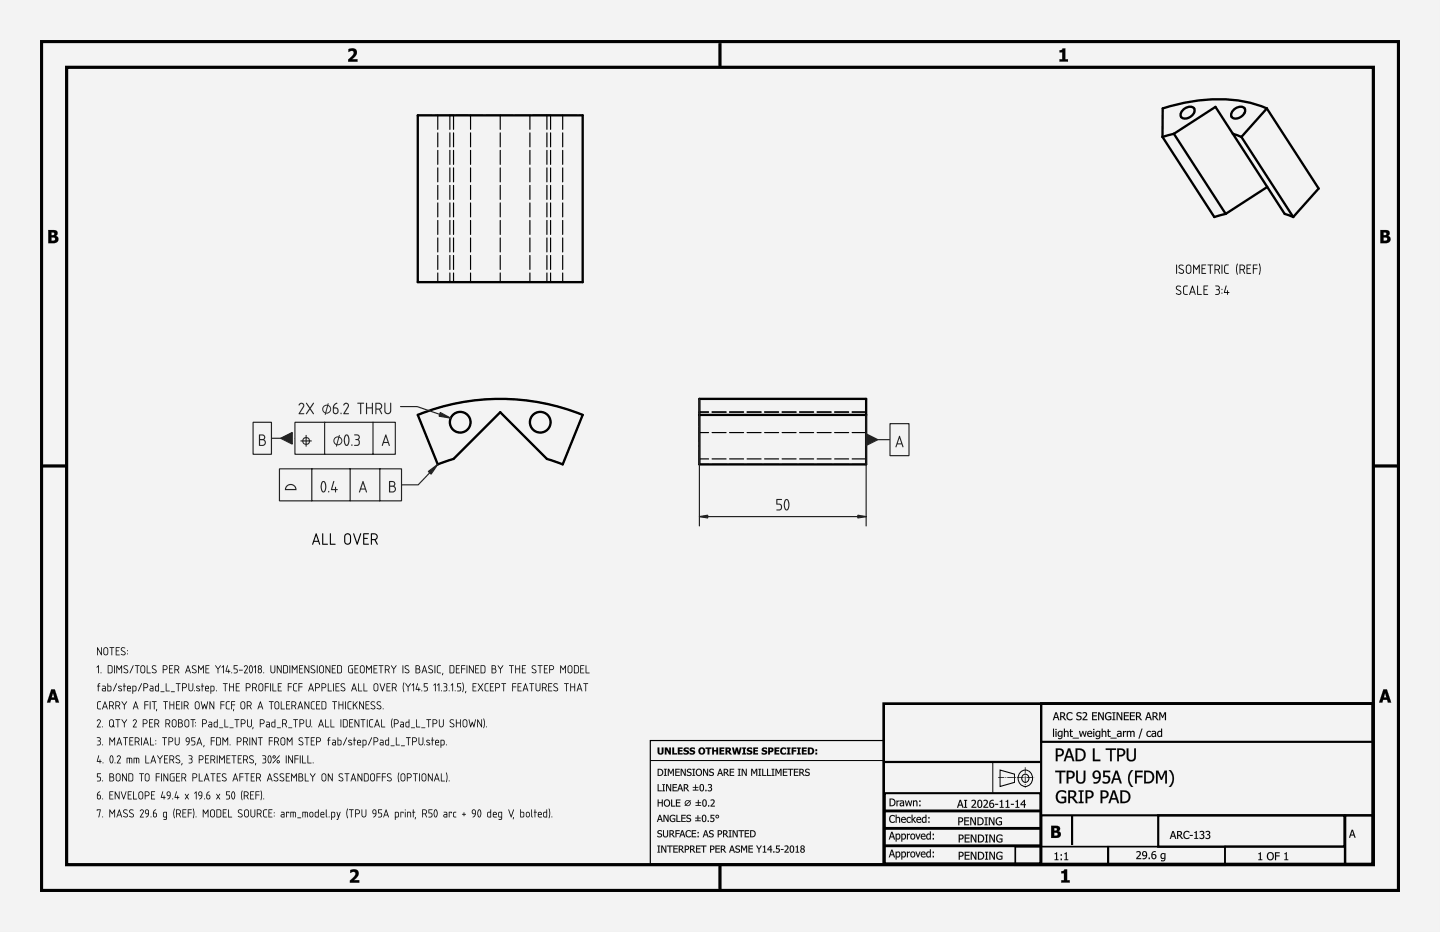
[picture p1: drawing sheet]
<svg xmlns="http://www.w3.org/2000/svg" width="432mm" height="279mm" viewBox="0 0 432 279" stroke-linecap="round" stroke-linejoin="round" font-family="sans-serif">
<path d="M0 0h431.8v279.4h-431.8z" fill-rule="evenodd" fill="#f1f3f5"/>
<g fill="#000">
<path d="M104.5 14.7a1.48 1.48 0 0 1 1.8-.1 1.48 1.48 0 0 1 .6 1.8l-1.3 1.4h1.6v.7h-2.8v-.6l1.1-1.1a.8 .8 0 0 0 .6-.9 .8 .8 0 0 0-.8-.6l-.8 .3zM317.7 15.1a.69 .69 0 0 0 .9-.6h.8v3.3h.8v.7h-2.5v-.7h.8v-2.1h-.8zM105 260.8a1.48 1.48 0 0 1 1.9-.1 1.48 1.48 0 0 1 .5 1.8l-1.3 1.4h1.6v.7h-2.8v-.6l1.2-1.1a.8 .8 0 0 0 .5-.8 .8 .8 0 0 0-.7-.7l-.9 .3zM318.2 261.2a.69 .69 0 0 0 .9-.6h.9v3.3h.8v.7h-2.6v-.7h.8v-2.1h-.8z"/>
<path d="M0 0h431.8v279.4h-431.8zM0 0v279.4h431.8v-279.4z"/>
<path d="M104.5 14.7l.5-.1a1.44 1.44 0 0 1 2 .5 1.44 1.44 0 0 1-.6 2l-.8 .7 1.6-.1v.8h-2.8v-.7l1.1-1 .6-1-.5-.5-1.1 .3zM104.5 14.7v.9l.7-.3a.74 .74 0 0 1 .9 .4 .74 .74 0 0 1-.4 .9l-1.3 1.3v.6h2.8v-.7h-1.7l1.4-1.4 .1-.7-.3-.9-1-.3z"/>
<path d="M317.7 15h.6l.3-.5h.9l-.1 3.3 .9-.1v.8h-2.6v-.8h.8v-2h-.8zM317.7 15.1v.6h.8v2.1h-.8v.7h2.5v-.7h-.8v-3.3h-.8l-.2 .5z"/>
<path d="M14.5 69h1.3a1 1 0 0 1 1.4 .4 1 1 0 0 1-.5 1.3 1.14 1.14 0 0 1 .7 1.5 1.14 1.14 0 0 1-1.4 .7h-1.5zM15.4 69.7l.1 .8a.51 .51 0 0 0 .8-.5 .51 .51 0 0 0-.9-.3zM15.4 71.2v1h.3a.58 .58 0 0 0 .8-.6 .58 .58 0 0 0-.9-.4z"/>
<path d="M14.5 68.9l2 .1 .7 .4a.97 .97 0 0 1-.4 1.3l.5 .3a1.16 1.16 0 0 1-.2 1.6l-.6 .3h-2zM14.5 69v3.9l2.1-.1a1.08 1.08 0 0 0 .9-1 1.08 1.08 0 0 0-.8-1.1l.5-.6-.2-.8-.5-.3zM15.4 69.7v.8l.9-.2-.2-.6zM15.4 69.7h.7l.2 .3a.61 .61 0 0 1-.9 .5zM15.4 71.2v1l1.1-.3v-.5zM15.4 71.2h.9a.48 .48 0 0 1 .3 .5 .48 .48 0 0 1-.3 .4l-.9 .1z"/>
<path d="M413.9 69h1.4a1 1 0 0 1 1.3 .4 1 1 0 0 1-.4 1.3 1.14 1.14 0 0 1 .7 1.5 1.14 1.14 0 0 1-1.4 .7h-1.6zM414.9 69.7l.1 .8a.51 .51 0 0 0 .7-.5 .51 .51 0 0 0-.8-.3zM414.9 71.2v1h.3a.58 .58 0 0 0 .8-.6 .58 .58 0 0 0-.9-.4z"/>
<path d="M413.9 68.9l2 .1 .7 .4a.97 .97 0 0 1-.4 1.3 1.03 1.03 0 0 1 .8 .8 1.03 1.03 0 0 1-.4 1.1l-.7 .3h-2zM413.9 69v3.9l2.2-.1 .6-.4a1.17 1.17 0 0 0 .1-1.3l-.6-.3 .4-.4 .1-.5-.4-.7zM414.9 69.7v.8l.8-.2-.1-.6zM414.9 69.7a.56 .56 0 0 1 .7 0 .56 .56 0 0 1 0 .8 .56 .56 0 0 1-.7 0zM414.9 71.2v1l1-.3v-.5zM414.9 71.2h.8a.48 .48 0 0 1 .3 .5 .48 .48 0 0 1-.3 .4l-.8 .1z"/>
<path d="M15.4 206.6h1l1.3 4h-1l-.2-.8h-1.2l-.2 .8h-1zM15.4 206.7l-1.3 3.9h1l.2-.8h1.2l.2 .8h1l-1.3-3.9zM15.9 207.8l-.4 1.3h.8zM15.9 207.7l.4 1.4h-.8z"/>
<path d="M15.4 206.7h1l1.3 3.9h-1l-.2-.8h-1.2l-.2 .8h-1zM15.9 207.8l-.4 1.3h.8z"/>
<path d="M316.5 213.5h.4l.8 2.4h-.4l-.2-.7h-.9l-.2 .7h-.3zM316.5 213.5l-.8 2.4h.3l.2-.7h.9l.2 .7h.4l-.8-2.4zM316.7 213.9l-.4 1.1h.7zM316.7 213.8l.4 1.2h-.8zM317.9 213.5l1.2 .1a.69 .69 0 0 1 .3 .7 .69 .69 0 0 1-.5 .6l.9 1h-.5l-.7-1h-.4v1h-.3zM317.9 213.5v2.4h.3v-1h.4l.7 1h.4l-.8-1 .3-.3 .1-.7-.5-.3zM318.2 213.8v.9l.7-.1 .1-.6zM318.2 213.8l.8 .1-.1 .7-.7 .1zM320.1 213.8l.6-.3 .9 .2v.4l-.9-.3-.5 .5a.88 .88 0 0 0 0 1 .88 .88 0 0 0 .9 .3l.5-.3v.4l-.8 .2-.6-.1-.3-.4-.1-.9zM320.1 213.8l-.3 .7a1.26 1.26 0 0 0 .6 1.4l1.2-.2v-.3l-.6 .3-.6-.2-.3-.6 .1-.8 .6-.4 .8 .4v-.4l-.8-.2zM323 213.7l1.1-.1 .1 .4a.52 .52 0 0 0-.7-.3 .52 .52 0 0 0-.2 .7l.3 .2a.76 .76 0 0 1 .7 1 .76 .76 0 0 1-1.2 .3l-.4-.1v-.5l.8 .3h.4l.1-.3-.1-.3-.9-.3a.65 .65 0 0 1 0-1zM323 213.7l-.2 .7 .9 .5a.38 .38 0 0 1 .4 .4 .38 .38 0 0 1-.4 .3l-1-.2v.3l.4 .2 1-.2 .1-.9-.9-.3-.2-.4 .5-.4 .7 .3v-.4l-.7-.1zM324.6 213.6l.3-.1a.72 .72 0 0 1 .9 .2 .72 .72 0 0 1 0 .9l-.9 1h1.2v.3h-1.5v-.4l.9-1 .1-.4-.2-.3-.8 .2zM324.7 213.6v.3a.62 .62 0 0 1 .9 .1v.5l-1 1.1v.3h1.5v-.3h-1.2l.9-1 .1-.8-.4-.3zM327.5 213.5h1.5v.3h-1.2v.7l1.1-.1v.3h-1.1v.9h1.2v.3h-1.5zM327.5 213.5v2.4h1.4v-.3h-1.1v-.9h1.1v-.2h-1.1v-.7h1.1v-.3zM329.3 213.5h.4l1 1.9v-1.9h.3v2.4h-.4l-1-2v2h-.3zM329.3 213.5v2.4h.3v-2.1l1 2.1h.4v-2.4h-.3v1.9l-1-1.9zM331.6 213.8l1.1-.3 .5 .2v.4l-.1-.1a.94 .94 0 0 0-1.4 .2 .94 .94 0 0 0 .4 1.4h.8v-.6h-.5v-.3h.8v1l-.8 .2-.6-.1-.5-.9zM331.6 213.8l-.3 .9 .3 .9 .8 .3 .8-.2v-1h-.8v.3h.5v.6l-.5 .1-.5-.3-.3-.7 .4-.8 .6-.2 .6 .4v-.4l-.9-.2zM333.5 213.5h1v.3h-.3v1.8h.3v.3h-1v-.3h.3v-1.8h-.3zM333.5 213.5v.3h.4v1.9l-.4-.1v.3h1v-.3l-.4 .1v-1.9h.4v-.3zM334.8 213.5h.5l.9 1.9v-1.9h.3v2.4h-.3l-1.1-2v2h-.3zM334.8 213.5v2.4h.3v-2.1l1.1 2.1h.3v-2.4h-.3v1.9l-.9-1.9zM337 213.5h1.5v.3h-1.2v.7l1.1-.1v.3h-1.1v.9h1.2v.3h-1.5zM337 213.5v2.4h1.5v-.3h-1.2v-.9h1.1v-.2h-1.1v-.7h1.2v-.3zM338.8 213.5h1.5v.3h-1.2v.7l1.1-.1v.3h-1.1v.9h1.2v.3h-1.5zM338.8 213.5v2.4h1.5v-.3h-1.2v-.9h1.1v-.2h-1.1v-.7h1.2v-.3zM340.6 213.5h1l.5 .3a.71 .71 0 0 1-.5 1.1l.9 1h-.4l-.8-1h-.3v1h-.4zM340.6 213.5v2.4h.4l-.1-1h.4l.8 1h.4l-.9-1 .4-.3a.67 .67 0 0 0 0-.8 .67 .67 0 0 0-.8-.3zM341 213.8v.9l.6-.1 .2-.6zM340.9 213.8l.8 .1v.7l-.8 .1zM344.2 213.5h.4l.8 2.4h-.4l-.2-.7h-.9l-.2 .7h-.3zM344.2 213.5l-.8 2.4h.3l.2-.7h.9l.2 .7h.4l-.8-2.4zM344.4 213.9l-.4 1.1h.7zM344.4 213.8l.4 1.2h-.8zM345.6 213.5h1l.4 .3a.71 .71 0 0 1-.4 1.1l.9 1h-.5l-.7-1h-.4v1h-.3zM345.6 213.5v2.4h.3v-1h.4l.7 1h.4l-.8-1 .3-.3a.67 .67 0 0 0 .1-.8 .67 .67 0 0 0-.8-.3zM345.9 213.8v.9l.7-.1 .1-.6zM345.9 213.8l.8 .1-.1 .7-.7 .1zM347.6 213.5h.5l.5 1.3 .6-1.3h.5v2.4h-.4v-2l-.6 1.4h-.2l-.6-1.4v2h-.3zM347.6 213.5v2.4h.3v-2l.6 1.3h.2l.6-1.4v2.1h.3v-2.4h-.4l-.6 1.4-.6-1.4z"/>
<path d="M316.5 213.5h.4l.8 2.4h-.4l-.2-.7h-.9l-.2 .7h-.3zM316.7 213.8l-.4 1.2h.7zM317.9 213.5h.6a.69 .69 0 0 1 .9 .5 .69 .69 0 0 1-.5 .9l.8 1h-.4l-.7-1h-.4v1h-.3zM318.2 213.8v.9h.3a.45 .45 0 0 0 .6-.4 .45 .45 0 0 0-.6-.5zM320.1 213.8l1-.3 .5 .2v.4a.87 .87 0 0 0-1.3 0 .87 .87 0 0 0 0 1.2 .87 .87 0 0 0 1.3 .1v.3a1.22 1.22 0 0 1-1.7-.2 1.22 1.22 0 0 1 .2-1.7zM323 213.7l.9-.2 .4 .1-.1 .4a.53 .53 0 0 0-.7-.3 .53 .53 0 0 0-.2 .7l.1 .1a.78 .78 0 0 1 .9 .9 .78 .78 0 0 1-1.2 .5l-.4-.2v-.3a.64 .64 0 0 0 .8 .3 .64 .64 0 0 0 .5-.7 .99 .99 0 0 1-1.1-1.2zM324.7 213.6a.85 .85 0 0 1 1.2 .3 .85 .85 0 0 1-.5 1.2l-.5 .5h1.2v.3h-1.5v-.3l.7-.8a.57 .57 0 0 0 .3-.9 .57 .57 0 0 0-.9 .1zM327.5 213.5h1.4v.3h-1.1v.7h1.1v.2h-1.1v.9h1.1v.3h-1.4zM329.3 213.5h.4l1 1.9v-1.9h.3v2.4h-.4l-1-2v2h-.3zM331.6 213.8l1.1-.3 .5 .2v.4a.95 .95 0 0 0-1.6 .4 .95 .95 0 0 0 1.3 1.1v-.6h-.5v-.3h.8v1a1.25 1.25 0 0 1-1.7-.2 1.25 1.25 0 0 1 .1-1.7zM333.5 213.5h1v.3h-.3v1.8h.3v.3h-1v-.3h.3v-1.8h-.3zM334.8 213.5h.5l.9 1.9v-1.9h.3v2.4h-.3l-1.1-2v2h-.3zM337 213.5h1.5v.3h-1.2v.7h1.1v.2h-1.1v.9h1.2v.3h-1.5zM338.8 213.5h1.5v.3h-1.2v.7h1.1v.2h-1.1v.9h1.2v.3h-1.5zM340.6 213.5h.6a.69 .69 0 0 1 .9 .5 .69 .69 0 0 1-.5 .9l.9 1h-.4l-.8-1h-.3v1h-.4zM341 213.8v.9h.2a.45 .45 0 0 0 .6-.4 .45 .45 0 0 0-.5-.5zM344.2 213.5h.4l.8 2.4h-.4l-.2-.7h-.9l-.2 .7h-.3zM344.4 213.8l-.4 1.2h.7zM345.6 213.5h.6a.69 .69 0 0 1 .9 .5 .69 .69 0 0 1-.5 .9l.8 1h-.4l-.7-1h-.4v1h-.3zM345.9 213.8v.9h.3a.45 .45 0 0 0 .6-.4 .45 .45 0 0 0-.6-.5zM347.6 213.5h.4l.6 1.3 .6-1.3h.4v2.4h-.3v-2l-.6 1.3h-.2l-.6-1.3v2h-.3z"/>
<path d="M414.8 206.6h1.1l1.3 4h-1l-.3-.8h-1.2l-.2 .8h-1zM414.8 206.7l-1.3 3.9h1l.2-.8h1.3l.2 .8h1l-1.3-3.9zM415.3 207.8l-.3 1.3h.7zM415.3 207.7l.5 1.4h-.9z"/>
<path d="M414.8 206.7h1.1l1.3 3.9h-1l-.3-.8h-1.2l-.2 .8h-1zM415.3 207.8l-.3 1.3h.7z"/>
<path d="M197.2 224.1h.5v1.3a.36 .36 0 0 0 .4 .4 .36 .36 0 0 0 .3-.4v-1.3h.6v1.3a.89 .89 0 0 1-.9 .8 .89 .89 0 0 1-.9-.8zM199.4 224.1h.6l.7 1.2v-1.2h.5v2.1h-.5l-.9-1.5v1.5h-.4zM201.6 224.1h.5v1.7h.9v.4h-1.4zM203.2 224.1h1.5v.4h-.9v.4h.8v.4h-.8v.5h.9v.4h-1.5zM205.1 224.4a1.33 1.33 0 0 1 1.4-.2v.5l-.8-.3-.2 .2 .1 .2a.77 .77 0 0 1 1 .8 .77 .77 0 0 1-1.1 .6l-.6-.1v-.5l1 .2 .2-.2-.3-.2a.7 .7 0 0 1-.7-1zM206.9 224.4a1.33 1.33 0 0 1 1.5-.2v.5l-.8-.3-.3 .2 .2 .2a.77 .77 0 0 1 .9 .8 .77 .77 0 0 1-1.1 .6l-.5-.1v-.5l1 .2 .1-.2-.3-.2a.7 .7 0 0 1-.7-1zM209.3 225.1a1.1 1.1 0 0 1 2.2 0 1.1 1.1 0 0 1-2.2 0zM210.2 224.5a.65 .65 0 0 0-.3 .9 .65 .65 0 0 0 .9 .3v-1l-.3-.2zM211.6 224.1h1.7v.4h-.6v1.7h-.5v-1.7h-.6zM213.5 224.1h.6v.8h.7v-.8h.5v2.1h-.5v-.9h-.7v.9h-.6zM215.7 224.1h1.5v.4h-.9v.4h.8v.4h-.8v.5h.9v.4h-1.5zM217.5 224.1h.9a.64 .64 0 0 1 .8 .4 .64 .64 0 0 1-.4 .8l.7 .9h-.6l-.6-.8h-.2v.8h-.6zM218.1 224.5v.5a.36 .36 0 0 0 .5 0 .36 .36 0 0 0 0-.5 .36 .36 0 0 0-.5 0zM219.5 224.1h.5l.3 1.4 .4-1.4h.5l.3 1.4 .3-1.4h.6l-.5 2.1h-.6l-.4-1.3-.3 1.3h-.6zM222.6 224.1h1.1v.4h-.3v1.3h.3v.4h-1.1v-.4h.3v-1.3h-.3zM224.1 224.4a1.33 1.33 0 0 1 1.4-.2v.5l-.8-.3-.2 .2 .1 .2a.77 .77 0 0 1 1 .8 .77 .77 0 0 1-1.1 .6l-.6-.1v-.5l1 .2 .2-.2-.4-.2a.7 .7 0 0 1-.6-1zM225.9 224.1h1.4v.4h-.9v.4h.8v.4h-.8v.5h.9v.4h-1.4zM228.5 224.4a1.33 1.33 0 0 1 1.5-.2v.5l-.8-.3-.2 .2 .1 .2a.77 .77 0 0 1 1 .8 .77 .77 0 0 1-1.2 .6l-.5-.1v-.5l1 .2 .1-.2-.3-.2a.7 .7 0 0 1-.7-1zM230.3 224.1h.9a.75 .75 0 0 1 .7 .9 .75 .75 0 0 1-1 .5v.7h-.6zM230.9 224.5v.6a.37 .37 0 0 0 .5-.3 .37 .37 0 0 0-.5-.3zM232.2 224.1h1.5v.4h-.9v.4h.8v.4h-.8v.5h.9v.4h-1.5zM234.2 224.3l.5-.2h.7l.3 .1v.5a.67 .67 0 0 0-1 0 .67 .67 0 0 0 0 .9 .67 .67 0 0 0 1 0v.5a1.14 1.14 0 0 1-1.5-.3 1.14 1.14 0 0 1 0-1.5zM235.9 224.1h1.1v.4h-.3v1.3h.3v.4h-1.1v-.4h.3v-1.3h-.3zM237.4 224.1h1.4v.4h-.9v.4h.8v.4h-.8v.9h-.5zM239 224.1h1.1v.4h-.3v1.3h.3v.4h-1.1v-.4h.3v-1.3h-.3zM240.5 224.1h1.4v.4h-.9v.4h.8v.4h-.8v.5h.9v.4h-1.4zM242.3 224.1h.6a1.07 1.07 0 0 1 1.2 1 1.07 1.07 0 0 1-1.2 1.1h-.6zM242.8 224.5v1.3a.67 .67 0 0 0 .8-.7 .67 .67 0 0 0-.8-.6zM244.5 224.6h.5v.6h-.5zM244.5 225.6h.5v.6h-.5z"/>
<path d="M197.2 224.1h.5l.1 1.5 .3 .2 .3-.2v-1.5h.6v1.3a.93 .93 0 0 1-.6 .8 .93 .93 0 0 1-1-.2l-.2-.3zM197.2 224.1v1.3a.93 .93 0 0 0 1.5 .6l.3-1.9h-.6v1.3a.38 .38 0 0 1-.3 .5 .38 .38 0 0 1-.4-.5v-1.3zM199.3 224.1h.7l.7 1.2v-1.2h.5v2.1h-.5l-.9-1.5 .1 1.5h-.6zM199.4 224.1v2.1h.4l.1-1.5 .8 1.5h.5v-2.1h-.5v1.3l-.7-1.3zM201.6 224.1h.5v1.7h.9v.4h-1.4zM201.6 224.1v2.1h1.4v-.4h-.9v-1.7zM203.2 224.1h1.5v.4h-.9v.4l.8-.1v.5h-.8v.5h.9v.4h-1.5zM203.2 224.1v2.1h1.5v-.4h-.9v-.5h.8v-.4h-.8v-.4h.9v-.4zM205 224.4l.6-.3 .9 .1v.5l-.5-.2-.5 .1v.2l.5 .1a.74 .74 0 0 1 .6 1 .74 .74 0 0 1-1.1 .3l-.6-.1v-.5l.9 .2 .2-.2-1-.5zM205.1 224.4v.7l1 .5-.4 .3-.8-.3v.5l.8 .1 .7-.2 .2-.3-.1-.5-1-.5 .3-.3 .7 .3v-.5l-.9-.1zM206.9 224.4l.5-.3 1 .1v.5l-.6-.2-.4 .1v.2l.4 .1a.74 .74 0 0 1 .6 1 .74 .74 0 0 1-1.1 .3l-.6-.1v-.5l.9 .2 .3-.2-1-.5zM206.9 224.4v.7l1 .5-.4 .3-.7-.3v.5l.7 .1 .7-.2 .2-.3-.1-.5-1-.5 .4-.3 .7 .3v-.5l-1-.1zM209.3 225.1a1.1 1.1 0 0 1 2.2 0 1.1 1.1 0 0 1-2.2 0zM209.3 225.1a1.07 1.07 0 0 0 2.1 0 1.07 1.07 0 0 0-2.1 0zM210.1 224.6v1l.5 .2 .3-.3v-.7l-.4-.3zM210.2 224.5h.4a.67 .67 0 0 1 .4 .8 .67 .67 0 0 1-.9 .4l-.1-.7zM211.5 224.1h1.8v.4h-.6v1.7h-.5v-1.7h-.7zM211.6 224.1v.4h.6v1.7h.5v-1.7h.6v-.4zM213.5 224.1h.6v.8h.7v-.8h.5v2.1h-.5v-.9h-.7v.9h-.6zM213.5 224.1v2.1h.6v-.9h.7v.9h.5v-2.1h-.5v.8h-.7v-.8zM215.7 224.1h1.5v.4h-.9v.4l.8-.1v.5h-.8v.5h.9v.4h-1.5zM215.7 224.1v2.1h1.5v-.4h-.9v-.5h.8v-.4h-.8v-.4h.9v-.4zM217.5 224.1h1.2a.61 .61 0 0 1 .5 .6 .61 .61 0 0 1-.4 .6l.7 .9h-.7l-.5-.8h-.2v.8h-.6zM217.5 224.1v2.1h.6v-.8l.8 .8h.6l-.7-.9 .3-.2v-.7l-.4-.3zM218.1 224.5v.5l.5-.1-.1-.4zM218.1 224.5h.5v.4l-.5 .2zM219.5 224.1h.5l.3 1.4 .4-1.4h.5l.3 1.4 .3-1.4h.6l-.5 2.1h-.6l-.4-1.3-.3 1.3h-.6zM219.5 224.1l.5 2.1h.6l.3-1.3 .4 1.3h.6l.5-2.1h-.6l-.3 1.4-.3-1.4h-.5l-.4 1.4-.3-1.4zM222.6 224.1h1.1v.4h-.3v1.3h.3v.4h-1.1v-.4h.3v-1.3h-.3zM222.6 224.1v.4l.3-.1v1.4h-.3v.4h1.1v-.4h-.3v-1.4l.3 .1v-.4zM224 224.4l.6-.3 .9 .1v.5l-.5-.2-.5 .1v.2l.5 .1a.74 .74 0 0 1 .6 1 .74 .74 0 0 1-1.1 .3l-.6-.1v-.5l.6 .2 .5-.1-.3-.3a.72 .72 0 0 1-.7-1zM224.1 224.4l-.1 .7 1.1 .5-.4 .3-.8-.3v.5l.8 .1 .7-.2 .2-.3-.1-.5-1-.5 .3-.3 .7 .3v-.5l-.9-.1zM225.9 224.1h1.4v.4h-.9v.4l.8-.1v.5h-.8v.5h.9v.4h-1.4zM225.9 224.1v2.1h1.4v-.4h-.9v-.5h.8v-.4h-.8v-.4h.9v-.4zM228.5 224.4l.5-.3 1 .1v.5l-.5-.2-.5 .1v.2l.4 .1a.74 .74 0 0 1 .6 1 .74 .74 0 0 1-1.1 .3l-.5-.1v-.5l.6 .2 .5-.1-.3-.3a.72 .72 0 0 1-.7-1zM228.5 224.4v.7l1 .5-.3 .3-.8-.3v.5l.8 .1 .6-.2 .3-.5-.1-.3-1.1-.5 .4-.3 .7 .3v-.5l-1-.1zM230.3 224.1h1.2l.5 .5-.3 .7-.8 .2v.7h-.6zM230.3 224.1v2.1h.6v-.7l.8-.1 .2-.4v-.6l-.4-.3zM230.9 224.5v.6h.3l.2-.5zM230.9 224.5l.5 .1-.1 .4-.4 .1zM232.2 224.1h1.5v.4h-.9v.4l.8-.1v.5h-.8v.5h.9v.4h-1.5zM232.2 224.1v2.1h1.5v-.4h-.9v-.5h.8v-.4h-.8v-.4h.9v-.4zM234.2 224.3l.5-.2h.7l.3 .1v.5a.69 .69 0 0 0-1.1-.1 .69 .69 0 0 0 .1 1.1l.5 .1 .5-.3v.6l-.7 .2-.8-.3-.3-.9zM234.2 224.4a1.09 1.09 0 0 0-.2 1.2 1.09 1.09 0 0 0 1.2 .6l.5-.1v-.5l-.5 .3-.5-.1-.2-.8 .4-.6 .8 .3v-.5l-.7-.1zM235.9 224.1h1.2v.4h-.4v1.3h.4v.4h-1.2v-.4h.3v-1.3h-.3zM235.9 224.1v.4l.3-.1v1.4h-.3v.4h1.1v-.4h-.3v-1.4l.3 .1v-.4zM237.4 224.1h1.4v.4h-.9v.4h.8v.4h-.8v.9h-.5zM237.4 224.1v2.1h.5v-.9h.8v-.4h-.8v-.4h.9v-.4zM239 224.1h1.1v.4h-.3v1.3h.3v.4h-1.1v-.4h.3v-1.3h-.3zM239 224.1v.4l.3-.1v1.4h-.3v.4h1.1v-.4h-.3v-1.4l.3 .1v-.4zM240.4 224.1h1.5v.4h-.9v.4l.8-.1v.5h-.8v.5h.9v.4h-1.5zM240.5 224.1v2.1h1.4v-.4h-.9v-.5h.8v-.4h-.8v-.4h.9v-.4zM242.2 224.1l1.5 .1a1.11 1.11 0 0 1 0 1.8l-1.5 .2zM242.3 224.1v2.1h1l.5-.3 .3-.6-.2-.8-.6-.4zM242.8 224.5v1.3l.5-.1 .3-.4-.1-.5zM242.8 224.5h.3a.68 .68 0 0 1 .5 .8 .68 .68 0 0 1-.8 .5zM244.5 224.6h.5v.6h-.5zM244.5 224.6v.6h.5v-.6zM244.5 225.6h.5v.6h-.5zM244.5 225.6v.6h.5v-.6z"/>
<path d="M197.2 235.1h.3v1.9h.9v.2h-1.2zM198.6 235.1h.8v.2h-.3v1.7h.3v.2h-.8v-.2h.3v-1.7h-.3zM199.7 235.1h.4l.9 1.7v-1.7h.2v2.1h-.3l-.9-1.8v1.8h-.3zM201.7 235.1h1.3v.2h-1v.6h.9v.3h-.9v.8h1v.2h-1.3zM203.8 235.1h.3l.7 2.1h-.3l-.1-.6h-.9l-.1 .6h-.3zM204 235.4l-.4 1h.7zM205 235.1h.6a.62 .62 0 0 1 .8 .4 .62 .62 0 0 1-.5 .8l.8 .9h-.4l-.7-.8h-.3v.8h-.3zM205.3 235.3v.8h.3a.41 .41 0 0 0 .5-.4 .41 .41 0 0 0-.5-.4zM208.5 235.2h.2v.7h.7v.3h-.7v.6h.7v.2h-1.6v-.2h.7v-.6h-.7v-.3h.7zM210.1 235.2a.75 .75 0 0 1 .8 .1 .75 .75 0 0 1 .2 .8 .76 .76 0 0 1-.7 1.1 .76 .76 0 0 1-.6-1.1zM210.2 235.3l-.2 .8a.52 .52 0 0 0 .1 .8 .52 .52 0 0 0 .7 0 .52 .52 0 0 0 0-.8v-.2a.45 .45 0 0 0-.1-.5 .45 .45 0 0 0-.5-.1zM211.5 236.8h.3v.4h-.3zM212.3 235.2a.61 .61 0 0 1 1-.1 .61 .61 0 0 1-.2 .9 .64 .64 0 0 1 .2 1.1 .64 .64 0 0 1-1.1-.3 .5 .5 0 0 0 .9 .2 .5 .5 0 0 0-.2-.8h-.2v-.3a.38 .38 0 0 0 .4-.3 .38 .38 0 0 0-.4-.4 .38 .38 0 0 0-.4 .3z"/>
<path d="M197.2 235.1h.3v1.9l1-.1v.3h-1.3zM197.2 235.1v2.1h1.2v-.2h-.9v-1.9zM198.6 235.1h.8v.2h-.3v1.7h.3v.2h-.8v-.2h.3v-1.7h-.3zM198.6 235.1v.2h.3v1.7h-.3v.2h.8v-.2h-.3v-1.7h.3v-.2zM199.7 235.1h.4l.9 1.7v-1.7h.3v2.1h-.4l-.9-1.8v1.8h-.3zM199.7 235.1v2.1h.3v-1.8l.9 1.8h.3v-2.1h-.2v1.7l-.9-1.7zM201.7 235.1h1.3v.3h-1v.5h.9v.3h-.9v.8l1-.1v.3h-1.3zM201.7 235.1v2.1h1.3v-.2h-1.1v-.8h1v-.3h-1v-.6h1.1v-.2zM203.8 235.1h.3l.8 2.1h-.4l-.1-.6h-.9l-.1 .6h-.3zM203.8 235.1l-.7 2.1h.3l.1-.6h.9l.1 .6h.3l-.7-2.1zM203.9 235.4l-.3 1h.7zM204 235.3l.3 1.1h-.7zM205 235.1l1.2 .2 .1 .6-.4 .4 .8 .9h-.4l-.7-.8h-.3v.8h-.3zM205 235.1v2.1h.3v-.9h.4l.6 .9h.4l-.8-.9 .3-.3a.6 .6 0 0 0 0-.7 .6 .6 0 0 0-.6-.2zM205.3 235.3v.8l.6-.1 .1-.5zM205.3 235.3l.7 .1v.6l-.7 .1zM208.4 235.2h.3v.7h.7v.3h-.7v.6l.7-.1v.3h-1.7v-.3l.8 .1v-.6h-.8v-.3h.8zM208.5 235.2v.7h-.7v.3l.7-.1v.7h-.7v.2h1.6v-.2h-.7v-.7l.7 .1v-.3h-.7v-.7zM210 235.2l.7-.1 .3 .2a1.13 1.13 0 0 1 .2 1.2 1.13 1.13 0 0 1-1 .7l-.4-.7zM210.1 235.2a1.31 1.31 0 0 0 .3 2l.5-.2a1.11 1.11 0 0 0 .3-1.2 1.11 1.11 0 0 0-1-.7zM210.3 235.3l-.2 .8 .1 .9 .5-.1 .1-1a.44 .44 0 0 0-.1-.4 .44 .44 0 0 0-.4-.2zM210.2 235.3l.6 .2v1.3a.33 .33 0 0 1-.4 .2 .33 .33 0 0 1-.3-.2zM211.5 236.8h.4v.4h-.4zM211.5 236.8v.4h.3v-.4zM212.3 235.2h1a.49 .49 0 0 1 .2 .5 .49 .49 0 0 1-.4 .3l.4 .3-.1 .7-.4 .2-.8-.1v-.3l.8 .2 .2-.4-.1-.3-.4-.1v-.3l.4-.1 .1-.4-.4-.1-.5 .2zM212.3 235.2v.3l.8-.2a.37 .37 0 0 1 0 .5 .37 .37 0 0 1-.4 .1v.3h.3a.5 .5 0 0 1 .1 .8 .5 .5 0 0 1-.8-.2l-.1 .3 .9 .1 .4-.6-.4-.5 .3-.4-.1-.5z"/>
<path d="M197.2 230.5h.5a1.06 1.06 0 0 1 1.2 1 1.06 1.06 0 0 1-1.2 1.1h-.5zM197.5 230.7v1.7a.85 .85 0 0 0 1.1-.9 .85 .85 0 0 0-1.1-.8zM199.1 230.5h.8v.2h-.2v1.7h.2v.2h-.8v-.2h.3v-1.7h-.3zM200.3 230.5h.3l.6 1.2 .5-1.2h.4v2.1h-.3v-1.8l-.6 1.2-.7-1.2v1.8h-.2zM202.5 230.5h1.3v.2h-1v.6h.9v.3h-.9v.8h1v.2h-1.3zM204.1 230.5h.4l.9 1.7v-1.7h.2v2.1h-.3l-.9-1.8v1.8h-.3zM206.2 230.6l.8-.1 .3 .1v.3a.48 .48 0 0 0-.7-.3 .48 .48 0 0 0-.2 .7l.1 .1a.7 .7 0 0 1 .9 .8 .7 .7 0 0 1-1.1 .4l-.3-.1v-.4a.53 .53 0 0 0 .6 .4 .53 .53 0 0 0 .4-.7 .74 .74 0 0 1-.8-.3 .74 .74 0 0 1 0-.9zM207.6 230.5h.8v.2h-.3v1.7h.3v.2h-.8v-.2h.3v-1.7h-.3zM208.9 230.7a1 1 0 0 1 1.4 .2 1 1 0 0 1-.1 1.4 1 1 0 0 1-1.4-.1l-.2-.8zM209.2 230.8a.77 .77 0 0 0-.2 1.2 .77 .77 0 0 0 1.1 0 .78 .78 0 0 0 .1-1 .78 .78 0 0 0-1-.2zM210.8 230.5h.4l.9 1.7v-1.7h.2v2.1h-.3l-.9-1.8v1.8h-.3zM212.9 230.6l.8-.1 .3 .1v.3a.48 .48 0 0 0-.7-.3 .48 .48 0 0 0-.2 .7l.1 .1a.7 .7 0 0 1 .9 .8 .7 .7 0 0 1-1.1 .4l-.3-.1v-.4a.53 .53 0 0 0 .6 .4 .53 .53 0 0 0 .4-.7 .74 .74 0 0 1-.8-.3 .74 .74 0 0 1 0-.9zM215.8 230.5h.3l.7 2.1h-.3l-.2-.6h-.8l-.2 .6h-.2zM215.9 230.8l-.3 1h.7zM217 230.5h.6a.62 .62 0 0 1 .7 .4 .62 .62 0 0 1-.4 .8l.8 .9h-.4l-.7-.8h-.3v.8h-.3zM217.3 230.7v.8h.2a.41 .41 0 0 0 .5-.4 .41 .41 0 0 0-.4-.4zM218.8 230.5h1.3v.2h-1v.6h1v.3h-1v.8h1v.2h-1.3zM221.3 230.5h.8v.2h-.3v1.7h.3v.2h-.8v-.2h.2v-1.7h-.2zM222.4 230.5h.4l.9 1.7v-1.7h.2v2.1h-.3l-.9-1.8v1.8h-.3zM225.3 230.5h.3l.6 1.2 .5-1.2h.4v2.1h-.3v-1.8l-.6 1.2-.7-1.2v1.8h-.2zM227.4 230.5h.8v.2h-.2v1.7h.2v.2h-.8v-.2h.3v-1.7h-.3zM228.6 230.5h.2v1.9h1v.2h-1.2zM230 230.5h.3v1.9h.9v.2h-1.2zM231.4 230.5h.8v.2h-.3v1.7h.3v.2h-.8v-.2h.2v-1.7h-.2zM232.5 230.5h.4l.5 1.2 .6-1.2h.3v2.1h-.2v-1.8l-.6 1.2-.7-1.2v1.8h-.3zM234.8 230.5h1.3v.2h-1.1v.6h1v.3h-1v.8h1.1v.2h-1.3zM236.2 230.5h1.7v.2h-.7v1.9h-.3v-1.9h-.7zM238.1 230.5h1.3v.2h-1v.6h.9v.3h-.9v.8h1v.2h-1.3zM239.7 230.5h.5a.62 .62 0 0 1 .8 .4 .62 .62 0 0 1-.4 .8l.7 .9h-.3l-.7-.8h-.3v.8h-.3zM240 230.7v.8h.2a.41 .41 0 0 0 .5-.4 .41 .41 0 0 0-.4-.4zM241.6 230.6l.9-.1 .2 .1v.3a.48 .48 0 0 0-.6-.3 .48 .48 0 0 0-.2 .7l.1 .1a.7 .7 0 0 1 .8 .8 .7 .7 0 0 1-1.1 .4l-.3-.1v-.4a.53 .53 0 0 0 .7 .4 .53 .53 0 0 0 .3-.7 .74 .74 0 0 1-.8-.3 .74 .74 0 0 1 0-.9z"/>
<path d="M197.2 230.5h.5a1.08 1.08 0 0 1 1.2 1 1.08 1.08 0 0 1-1.2 1.1h-.5zM197.2 230.5v2.1l1.2-.2 .4-.5v-.9l-.6-.5zM197.5 230.7v1.7l.7-.1 .3-.4a.82 .82 0 0 0-.5-1.1zM197.5 230.7l.7 .1 .3 .3 .1 .7-.4 .5-.7 .1zM199.1 230.5h.8v.2h-.2v1.7h.2v.2h-.8v-.2h.3v-1.7h-.3zM199.1 230.5v.2h.3v1.7h-.3v.2h.8v-.2h-.3v-1.7h.3v-.2zM200.2 230.5h.5l.5 1.2 .5-1.2h.4v2.1h-.3v-1.8l-.6 1.2h-.1l-.6-1.2v1.8h-.3zM200.3 230.5v2.1h.2v-1.8l.7 1.2 .6-1.2v1.8h.3v-2.1h-.4l-.5 1.2-.6-1.2zM202.5 230.5h1.3v.3h-1v.5h1v.3h-1v.8l1-.1v.3h-1.3zM202.5 230.5v2.1h1.3v-.2h-1v-.8h.9v-.3h-.9v-.6h1v-.2zM204.1 230.5h.4l.9 1.7-.1-1.7h.3v2.1h-.3l-.9-1.8v1.8h-.3zM204.1 230.5v2.1h.3v-1.8l.9 1.8h.3v-2.1h-.2l-.1 1.7-.8-1.7zM206.2 230.6l1-.1 .1 .4a.46 .46 0 0 0-.7-.3 .46 .46 0 0 0-.1 .8h.3a.68 .68 0 0 1 .5 1 .68 .68 0 0 1-1 .2l-.4-.1v-.4l.9 .3 .2-.6a.83 .83 0 0 1-.8-.3 .83 .83 0 0 1 0-.9zM206.2 230.6l-.2 .7 .8 .4a.34 .34 0 0 1 .3 .4 .34 .34 0 0 1-.3 .3l-.8-.3v.4l.3 .1 .9-.2 .1-.7-.9-.4-.2-.3 .5-.3 .6 .2v-.3zM207.6 230.5h.8v.2h-.3v1.7h.3v.2h-.8v-.2h.3v-1.7h-.3zM207.6 230.5v.2h.3v1.7h-.3v.2h.8v-.2h-.3v-1.7h.3v-.2zM208.9 230.7l.7-.3 .7 .3 .2 1-.4 .8-.7 .1-.5-.2-.3-.9zM208.9 230.7a1.1 1.1 0 0 0-.2 1.3 1.1 1.1 0 0 0 1.2 .6l.5-.6-.2-1.3a.96 .96 0 0 0-1.3 0zM209.1 230.9l-.1 .9 .4 .6 .6-.2 .1-1a.61 .61 0 0 0-.4-.5 .61 .61 0 0 0-.6 .2zM209.2 230.8l.5-.1 .3 .2a.81 .81 0 0 1 .2 1.1 .81 .81 0 0 1-1.1 .2l-.2-.9zM210.8 230.5h.4l.9 1.7-.1-1.7h.3v2.1h-.3l-.9-1.8v1.8h-.3zM210.8 230.5v2.1h.3v-1.8l.9 1.8h.3v-2.1h-.2l-.1 1.7-.8-1.7zM212.9 230.6l1-.1 .1 .4a.46 .46 0 0 0-.7-.3 .46 .46 0 0 0-.1 .8h.3a.68 .68 0 0 1 .5 1 .68 .68 0 0 1-1 .2l-.4-.1v-.4l.9 .3 .2-.6a.83 .83 0 0 1-.8-.3 .83 .83 0 0 1 0-.9zM212.9 230.6l-.2 .7 .8 .4a.34 .34 0 0 1 .3 .4 .34 .34 0 0 1-.3 .3l-.8-.3v.4l.3 .1 .9-.2 .1-.7-.9-.4-.2-.3 .5-.3 .6 .2v-.3zM215.8 230.5h.3l.7 2.1h-.3l-.2-.6h-.8l-.2 .6h-.3zM215.8 230.5l-.7 2.1h.2l.2-.6h.8l.2 .6h.3l-.7-2.1zM215.9 230.8l-.3 1h.7zM215.9 230.7l.4 1.1h-.7zM217 230.5l1.1 .1a.62 .62 0 0 1 .2 .6 .62 .62 0 0 1-.4 .5l.8 .9h-.4l-.7-.8h-.3v.8h-.3zM217 230.5v2.1h.3v-.9h.3l.7 .9h.3l-.7-.9 .3-.2 .1-.7-.4-.3zM217.3 230.7v.8l.6-.1 .1-.5zM217.3 230.7l.7 .1-.1 .6-.6 .1zM218.8 230.5h1.4v.3h-1.1v.5h1v.3h-1v.8l1.1-.1v.3h-1.4zM218.8 230.5v2.1h1.3v-.2h-1v-.8h1v-.3h-1v-.6h1v-.2zM221.2 230.5h.9v.2h-.3v1.7h.3v.2h-.9v-.2h.3v-1.7h-.3zM221.3 230.5v.2h.2v1.7h-.2v.2h.8v-.2h-.3v-1.7h.3v-.2zM222.4 230.5h.4l.9 1.7-.1-1.7h.3v2.1h-.3l-.9-1.8v1.8h-.3zM222.4 230.5v2.1h.3v-1.8l.9 1.8h.3v-2.1h-.2l-.1 1.7-.8-1.7zM225.2 230.5h.4l.6 1.2 .5-1.2h.4v2.1h-.3v-1.8l-.6 1.2h-.1l-.6-1.2v1.8h-.3zM225.3 230.5v2.1h.2v-1.8l.7 1.2 .6-1.2v1.8h.3v-2.1h-.4l-.5 1.2-.6-1.2zM227.4 230.5h.8v.2h-.2v1.7h.2v.2h-.8v-.2h.3v-1.7h-.3zM227.4 230.5v.2h.3v1.7h-.3v.2h.8v-.2h-.3v-1.7h.3v-.2zM228.5 230.5h.4l-.1 1.9 1-.1v.3h-1.3zM228.6 230.5v2.1h1.2v-.2h-1v-1.9zM230 230.5h.3v1.9l.9-.1v.3h-1.2zM230 230.5v2.1h1.2v-.2h-.9v-1.9zM231.4 230.5h.8v.2h-.3v1.7h.3v.2h-.8v-.2h.2v-1.7h-.2zM231.4 230.5v.2h.3v1.7h-.3v.2h.8v-.2h-.3v-1.7h.3v-.2zM232.5 230.5h.4l.5 1.2 .5-1.2h.5v2.1h-.4v-1.8l-.5 1.2h-.2l-.5-1.2v1.8h-.3zM232.5 230.5v2.1h.3v-1.8l.7 1.2 .5-1.2 .1 1.8h.2v-2.1h-.3l-.6 1.2-.5-1.2zM234.8 230.5h1.3v.3h-1.1v.5h1v.3h-1v.8l1.1-.1v.3h-1.3zM234.8 230.5v2.1h1.3v-.2h-1.1v-.8h1v-.3h-1v-.6h1.1v-.2zM236.2 230.5h1.7v.3l-.7-.1v1.9h-.3v-1.9l-.7 .1zM236.2 230.5v.2h.7v1.9h.3v-1.9h.7v-.2zM238.1 230.5h1.3v.3h-1v.5h.9v.3h-.9v.8l1-.1v.3h-1.3zM238.1 230.5v2.1h1.3v-.2h-1.1v-.8h1v-.3h-1v-.6h1.1v-.2zM239.7 230.5l1.2 .2 .1 .6-.4 .4 .8 .9h-.4l-.7-.8h-.3v.8h-.3zM239.7 230.5v2.1h.3v-.9h.3l.7 .9h.3l-.7-.9 .3-.3a.6 .6 0 0 0 0-.7 .6 .6 0 0 0-.7-.2zM240 230.7v.8l.6-.1 .1-.5zM240 230.7l.7 .1-.1 .6-.6 .1zM241.6 230.6l1-.1 .1 .4a.46 .46 0 0 0-.6-.3 .46 .46 0 0 0-.1 .8h.2a.68 .68 0 0 1 .6 1 .68 .68 0 0 1-1.1 .2l-.3-.1v-.4l.7 .3 .4-.4-1-.6zM241.6 230.6l-.2 .5 .1 .3 .8 .3a.34 .34 0 0 1 .3 .4 .34 .34 0 0 1-.3 .3l-.9-.3v.4l.3 .1 .9-.2 .1-.7-.9-.4-.1-.3 .4-.3 .6 .2v-.3z"/>
<path d="M315.8 218.4h.3v2.5h-.3zM316.5 219.1h.3v1.8h-.3zM316.5 218.5h.3v.3h-.3zM317.6 219.5a.59 .59 0 0 0-.1 .9 .59 .59 0 0 0 .8 0v-.9zM317.4 219.3l.3-.2h.9v1.6a.88 .88 0 0 1-1.3 .8v-.3a.63 .63 0 0 0 .7 .1 .63 .63 0 0 0 .3-.6 .83 .83 0 0 1-1.2-.2 .83 .83 0 0 1 .3-1.2zM319 218.4h.3v.9a.6 .6 0 0 1 .7-.2 .6 .6 0 0 1 .4 .7v1.1h-.3v-1.3l-.3-.2-.5 .2v1.3h-.3zM320.9 218.6h.3v.5h.5v.3h-.5v1.2h.5a.44 .44 0 0 1-.5 .3 .44 .44 0 0 1-.3-.5v-1h-.2zM321.7 221.2h1.8v.2h-1.8zM323.5 219.1h.3l.4 1.4 .4-1.4h.2l.5 1.4 .2-1.4h.3l-.4 1.8h-.3l-.4-1.4-.4 1.4h-.3zM326.2 219.3a.75 .75 0 0 1 1-.1 .75 .75 0 0 1 .3 .9h-1.2a.7 .7 0 0 0 .4 .5 .7 .7 0 0 0 .8-.1v.3a.98 .98 0 0 1-1.3-.2 .98 .98 0 0 1 0-1.3zM326.4 219.5l-.1 .3h.9l-.2-.4zM327.8 219.1h.3v1.8h-.3zM327.8 218.5h.3v.3h-.3zM328.9 219.5a.59 .59 0 0 0-.1 .9 .59 .59 0 0 0 .8 0v-.9zM328.7 219.3l.3-.2h.9v1.6a.88 .88 0 0 1-1.3 .8v-.3a.63 .63 0 0 0 .7 .1 .63 .63 0 0 0 .3-.6 .83 .83 0 0 1-1.1-.2 .83 .83 0 0 1 .2-1.2zM330.4 218.4h.3v.9a.6 .6 0 0 1 .7-.2 .6 .6 0 0 1 .3 .7v1.1h-.3v-1.3l-.3-.2-.4 .2v1.3h-.3zM332.2 218.6h.3v.5h.5v.3h-.5v1.2h.5a.44 .44 0 0 1-.5 .3 .44 .44 0 0 1-.3-.5v-1h-.2zM333 221.2h1.8v.2h-1.8zM335.3 220.2a.4 .4 0 0 0 .2 .5 .4 .4 0 0 0 .5-.2v-.5zM335 219.2l.6-.1a.58 .58 0 0 1 .7 .6v1.2h-.3v-.2a.64 .64 0 0 1-.9 .2 .64 .64 0 0 1-.2-.9 .64 .64 0 0 1 .9-.2l.2-.1-.1-.3-.9 .1zM336.7 219.1h.3v.3l.7-.3v.4l-.7 .2v1.2h-.3zM337.9 219.1h.3v.2a.55 .55 0 0 1 1 .1l.4-.3 .5 .1 .1 1.7h-.3v-1a.37 .37 0 0 0-.2-.5 .37 .37 0 0 0-.5 .3v1.2h-.3v-1.3l-.3-.2-.4 .2v1.3h-.3zM342.3 218.4h.3l-.9 3h-.3zM344 219.3l.1-.1a.6 .6 0 0 1 1 .4 .64 .64 0 0 0-.9 0 .64 .64 0 0 0 0 .9 .64 .64 0 0 0 .9 0v.3a.93 .93 0 0 1-1.2-.2 .93 .93 0 0 1 .1-1.3zM345.6 220.2a.4 .4 0 0 0 .2 .5 .4 .4 0 0 0 .6-.2v-.5zM345.4 219.2l.5-.1a.58 .58 0 0 1 .8 .6v1.2h-.3v-.2a.64 .64 0 0 1-.9 .2 .64 .64 0 0 1-.2-.9 .64 .64 0 0 1 .8-.2l.3-.1-.2-.3-.8 .1zM347.2 219.3l.4-.2 .6 .1v-.8h.3v2.5h-.3v-.2a.75 .75 0 0 1-1 .1 .75 .75 0 0 1-.2-1zM347.4 219.5a.6 .6 0 0 0-.1 .9 .6 .6 0 0 0 .9 .1v-1z"/>
<path d="M315.7 218.4h.4v2.5h-.4zM315.8 218.4v2.5h.3v-2.5zM316.5 219.1h.3v1.8h-.3zM316.5 219.1v1.8h.3v-1.8zM316.5 218.5h.3v.4h-.3zM316.5 218.5v.3h.3v-.3zM317.6 219.5l-.1 .9h.8v-.9zM317.5 219.5l.8-.1v1a.6 .6 0 0 1-.9 0 .6 .6 0 0 1 .1-.9zM317.3 219.3l.4-.2h.9v1.6a.93 .93 0 0 1-1.3 .8v-.3h.9l.1-.5a.68 .68 0 0 1-1 0l-.2-.7zM317.4 219.3a.85 .85 0 0 0-.3 1.1 .85 .85 0 0 0 1 .4l.2-.2a.6 .6 0 0 1-.3 .7 .6 .6 0 0 1-.7-.1v.3h1l.3-.8v-1.6h-.9zM319 218.4h.3v.9l.6-.2 .5 .3v1.5h-.3v-1.4l-.3-.1-.5 .2v1.3h-.3zM319 218.4v2.5h.3v-1.3l.5-.2 .3 .2v1.3h.3v-1.1a.59 .59 0 0 0-.4-.7 .59 .59 0 0 0-.7 .3v-1zM320.9 218.6h.3v.5h.5v.3h-.5v1l.1 .3 .4-.1v.3h-.5l-.3-.2v-1.3h-.3zM320.9 218.6v.6l-.2-.1v.3h.2v1.3l.8 .2v-.3h-.5l-.1-.4v-.8h.6v-.3l-.6 .1 .1-.6zM321.7 221.2h1.8v.2h-1.8zM321.7 221.2v.2h1.8v-.2zM323.5 219.1h.4l.3 1.4 .4-1.4h.2l.5 1.4 .2-1.4h.4l-.5 1.8h-.3l-.4-1.4-.4 1.4h-.3zM323.5 219.1l.5 1.8h.3l.4-1.4 .4 1.4h.3l.4-1.8h-.3l-.2 1.5-.5-1.5h-.2l-.4 1.5-.4-1.5zM326.2 219.3l.9-.2 .4 .6v.4h-1.2a.56 .56 0 0 0 .8 .6l.4-.2v.3a.99 .99 0 0 1-1.3-.2 .99 .99 0 0 1 0-1.3zM326.2 219.4l-.2 .9 .6 .6 .9-.1v-.3l-.8 .2-.4-.7 1.2 .1-.1-.6a.71 .71 0 0 0-1.2-.1zM326.4 219.5l-.1 .3h.9l-.2-.4zM326.4 219.5l.6-.1 .2 .4h-.9zM327.8 219.1h.3v1.8h-.3zM327.8 219.1v1.8h.3v-1.8zM327.8 218.5h.4v.4h-.4zM327.8 218.5v.3h.3v-.3zM328.9 219.5v.9h.7v-.9zM328.9 219.5l.7-.1v1a.6 .6 0 0 1-.8 0 .6 .6 0 0 1 .1-.9zM328.7 219.3l.3-.2h.9v1.6a.93 .93 0 0 1-1.3 .8v-.3h.9l.1-.5a.68 .68 0 0 1-1 0l-.2-.7zM328.7 219.3a.85 .85 0 0 0-.2 1.1 .85 .85 0 0 0 .9 .4l.2-.2a.6 .6 0 0 1-.2 .7 .6 .6 0 0 1-.8-.1v.3h1l.3-.8v-1.6h-.8zM330.3 218.4h.4v.9l.5-.2 .5 .3 .1 1.5h-.4v-1.2l-.3-.3-.4 .2v1.3h-.4zM330.4 218.4v2.5h.3l-.1-1.3a.44 .44 0 0 1 .6-.3 .44 .44 0 0 1 .3 .6l-.1 1h.3v-1.1a.59 .59 0 0 0-.4-.7 .59 .59 0 0 0-.7 .3l.1-1zM332.2 218.6h.3v.5h.6v.3h-.6v1l.1 .3 .5-.1v.3h-.6l-.3-.2v-1.3h-.2zM332.2 218.6v.6l-.2-.1v.3h.2l.1 1.3 .7 .2v-.3h-.4l-.1-.4v-.8h.5v-.3l-.5 .1v-.6zM333 221.2h1.8v.2h-1.8zM333 221.2v.2h1.8v-.2zM335.3 220.2v.4l.7-.1v-.5zM335.3 220.2l.7-.2v.5a.41 .41 0 0 1-.5 .2 .41 .41 0 0 1-.2-.5zM335 219.2l.9-.1 .4 .3v1.5h-.3v-.2l-.2 .2a.58 .58 0 0 1-.7-.1 .58 .58 0 0 1-.1-.7l1-.4-.2-.3-.8 .1zM335 219.2v.3l.8-.1 .2 .4a.72 .72 0 0 0-.9 .1 .72 .72 0 0 0 0 .9l.5 .1 .4-.2v.2h.3l-.1-1.6-.3-.2zM336.7 219.1h.4l-.1 .3 .7-.3v.4l-.7 .2 .1 1.2h-.4zM336.7 219.1v1.8h.3v-1.3l.7-.1v-.4l-.7 .3v-.3zM337.9 219.1h.3v.2l.6-.2 .4 .3 .3-.3 .5 .1 .2 .4v1.3h-.3v-1.3l-.3-.2-.4 .2v1.3h-.3v-1.3l-.3-.2-.4 .2v1.3h-.3zM337.9 219.1v1.8h.3v-1.3l.4-.2 .3 .2v1.3h.3v-1.3l.4-.2 .3 .2v1.3h.3v-1.5l-.2-.2-.4-.1-.4 .3-.4-.3-.6 .3v-.3zM342.3 218.4h.3l-.9 3h-.3zM342.3 218.4l-.9 3h.3l.9-2.9zM344 219.3l.7-.2 .4 .1v.4l-.2-.2a.63 .63 0 0 0-.8 .3 .63 .63 0 0 0 .1 .8l.4 .2 .5-.2v.3l-.5 .2-.6-.3-.3-.7zM344 219.3a1.04 1.04 0 0 0 .3 1.6l.8-.1v-.3a.65 .65 0 0 1-1 0 .65 .65 0 0 1 .1-1l.4-.2 .5 .3v-.4l-.7-.1zM345.6 220.2v.4l.8-.1v-.5zM345.6 220.2l.8-.2v.5a.41 .41 0 0 1-.6 .2 .41 .41 0 0 1-.2-.5zM345.4 219.2l.8-.1 .4 .3 .1 1.5h-.4l.1-.2-.3 .2a.58 .58 0 0 1-.7-.1 .58 .58 0 0 1-.1-.7l1.1-.4-.3-.3-.7 .1zM345.4 219.2v.3l.8-.1 .2 .4a.72 .72 0 0 0-.9 .1 .72 .72 0 0 0-.1 .9l.6 .1 .4-.2v.2h.3l-.2-1.6-.3-.2zM347.2 219.3l.4-.2 .6 .1-.1-.8h.4v2.5h-.4v-.2l-.6 .3-.4-.3-.1-.7zM347.2 219.3l-.2 .7 .2 .7 .4 .3 .6-.3v.2h.3v-2.5h-.3v.8l-.6-.1zM347.4 219.5v1l.5 .1 .3-.1v-1zM347.4 219.5l.8-.1v1.1a.59 .59 0 0 1-.9 0 .59 .59 0 0 1 0-.8z"/>
<path d="M316.4 231h3.1v.5h-1.3v3.4h-.5v-3.4h-1.3zM316.4 231v.5h1.3v3.4h.5v-3.4h1.3v-.5zM319.8 231l2 .3a1.32 1.32 0 0 1 .2 1.7 1.32 1.32 0 0 1-1.6 .4v1.5h-.6zM319.9 231v3.9h.5l-.1-1.5 1.2-.1 .4-.3 .3-1-.1-.3-.6-.5zM320.4 231.5v1.5l1.1-.2 .2-.6-.2-.6zM320.3 231.5h.9a.75 .75 0 0 1 .6 .7 .75 .75 0 0 1-.6 .8h-.9zM322.7 231h.5v2.7l.3 .6 .8 .2 .5-.3 .1-3.2h.6v2.4a1.37 1.37 0 0 1-.6 1.3 1.37 1.37 0 0 1-1.4 .1l-.6-.3-.2-.6zM322.7 231v2.7l.4 .9 1 .3 1-.3 .4-1.2v-2.4h-.6l.1 2.4a.92 .92 0 0 1-.5 1.1 .92 .92 0 0 1-1.2-.3l-.1-3.2zM328.3 231.6l-.1 .7 .2 .6 .5 .1 .7-.1-.3-1.3-.5-.2zM328 232.2a.86 .86 0 0 1 1.7 0 .86 .86 0 0 1-1.7 0zM328 231.3l.8-.4 .9 .4a2.94 2.94 0 0 1 0 3 1.61 1.61 0 0 1-1.8 .6v-.5h.9l.4-.2 .4-1-.8 .3-.9-.3-.3-.9zM328 231.3l-.4 1 .4 1 .8 .2 .8-.3a1.16 1.16 0 0 1-1.6 1.2l-.1 .5 1.4-.3 .7-1 .1-.9-.1-.8-.7-.8-.8-.1zM330.8 231h2.1v.5h-1.6v1h.8a1.36 1.36 0 0 1 .6 2 1.36 1.36 0 0 1-2.1 .2v-.5l1.3 .2 .5-.8-.4-.6h-1.2zM330.8 231v2l.8-.1 .6 .2a.94 .94 0 0 1-.2 1.3 .94 .94 0 0 1-1.3-.2l-.1 .5 1.6 .1 .4-.2 .3-1-.4-.9-1.2-.2v-1h1.6v-.5zM334.5 231h.6l1.3 3.9h-.6l-.3-1.1h-1.5l-.3 1.1h-.6zM334.5 231l-1.3 3.9h.5l.3-1.1h1.5l.3 1.1h.6l-1.3-3.9zM334.7 231.6l-.5 1.8h1.2zM334.8 231.5l.6 1.9h-1.3zM339.2 230.8l.6 .1-.7 1-.3 2 .3 1 .7 1a1.27 1.27 0 0 1-1.3-1.1 4 4 0 0 1 0-2.8zM339.2 230.9a3.8 3.8 0 0 0 0 5h.6l-.9-1.2-.2-1.6 .3-1.2 .8-1zM340.3 231h2.4v.5h-1.8v1.1l1.7-.1v.5h-1.7v1.9h-.6zM340.4 231v3.9h.5l-.1-1.9h1.8v-.4h-1.8v-1.1h1.8v-.5zM343.1 231h.9a1.94 1.94 0 0 1 2.1 1.9 1.94 1.94 0 0 1-2.1 2h-.9zM343.1 231v3.9l1.6-.1 .6-.2 .7-1 .1-.6-.2-1-.6-.7-.5-.2zM343.6 231.5v2.9h1l.8-.7a1.52 1.52 0 0 0-.2-1.7 1.52 1.52 0 0 0-1.6-.5zM343.6 231.5l1.4 .2a1.67 1.67 0 0 1 0 2.5l-1.4 .2zM346.6 231h.8l.9 2.2 .9-2.2h.7v3.9h-.5v-3.3l-1 2.2h-.3l-1-2.2 .1 3.3h-.6zM346.7 231v3.9h.4v-3.3l1 2.2h.3l1-2.2v3.3h.5v-3.9h-.7l-.9 2.2-1-2.2zM350.5 230.8a1.61 1.61 0 0 1 1.5 1.8 3.7 3.7 0 0 1-.9 3.3h-.6l1-1.7v-1.6zM350.5 230.9a3.3 3.3 0 0 1 .7 4l-.7 1h.6a3.8 3.8 0 0 0 .7-3.9l-.7-1.1z"/>
<path d="M316.4 231h3.1v.5h-1.3v3.4h-.5v-3.4h-1.3zM319.9 231h.9a1.22 1.22 0 0 1 1.5 1.3 1.22 1.22 0 0 1-1.5 1.1h-.4v1.5h-.5zM320.4 231.5v1.5a.87 .87 0 0 0 1.2-.2 .87 .87 0 0 0-.3-1.2zM322.7 231h.5v2.4a.89 .89 0 0 0 .9 1.1 .89 .89 0 0 0 .8-1.1v-2.4h.6v2.4a1.38 1.38 0 0 1-1.4 1.5 1.38 1.38 0 0 1-1.4-1.5zM328 232.2a.85 .85 0 0 0 1.7 0 .85 .85 0 0 0-1.7 0zM328 231.3a1.3 1.3 0 0 1 1.6-.1 1.3 1.3 0 0 1 .5 1.5 1.76 1.76 0 0 1-2.2 2.2l.1-.5a1.12 1.12 0 0 0 1.6-1.2 1.23 1.23 0 0 1-1.8-.1 1.23 1.23 0 0 1 .2-1.8zM330.8 231h2.1v.5h-1.6v1a1.3 1.3 0 0 1 1.6 1.6 1.3 1.3 0 0 1-2.1 .7l-.2-.6a.94 .94 0 0 0 1.3 .2 .94 .94 0 0 0 .3-1.3l-1.4-.1zM334.5 231h.6l1.3 3.9h-.6l-.3-1.1h-1.5l-.3 1.1h-.5zM334.8 231.6l-.6 1.8h1.2zM339.2 230.9h.6a3.5 3.5 0 0 0 0 5 1.29 1.29 0 0 1-1.3-1.1 3.8 3.8 0 0 1 .7-3.9zM340.4 231h2.2v.5h-1.7v1.1h1.7v.4h-1.7v1.9h-.5zM343.1 231h.9a1.92 1.92 0 0 1 2.1 1.9 1.92 1.92 0 0 1-2.1 2h-.9zM343.6 231.5v2.9a1.53 1.53 0 0 0 2-1.4 1.53 1.53 0 0 0-2-1.5zM346.7 231h.6l1 2.2 .9-2.2h.7v3.9h-.5v-3.3l-1 2.2h-.3l-1-2.2v3.3h-.4zM350.5 230.9a1.29 1.29 0 0 1 1.3 1.1 3.8 3.8 0 0 1-.7 3.9h-.6a3.5 3.5 0 0 0 0-5z"/>
<path d="M316.6 224.4h1a1.22 1.22 0 0 1 1.4 1.2 1.22 1.22 0 0 1-1.4 1.2h-.5v1.4h-.5zM317.1 224.8v1.5a.87 .87 0 0 0 1.2-.2 .87 .87 0 0 0-.2-1.2zM320.3 224.4h.6l1.3 3.8h-.6l-.3-1.1h-1.5l-.3 1.1h-.5zM320.6 224.9l-.6 1.8h1.2zM322.5 224.4h.9a1.92 1.92 0 0 1 2.1 1.9 1.92 1.92 0 0 1-2.1 1.9h-.9zM323 224.8v3a1.53 1.53 0 0 0 2-1.5 1.53 1.53 0 0 0-2-1.5zM327.7 224.4h.5v3.3h1.7v.5h-2.2zM331.6 224.4h3.1v.4h-1.3v3.4h-.5v-3.4h-1.3zM335 224.4h1a1.22 1.22 0 0 1 1.4 1.2 1.22 1.22 0 0 1-1.4 1.2h-.5v1.4h-.5zM335.5 224.8v1.5a.87 .87 0 0 0 1.2-.2 .87 .87 0 0 0-.2-1.2zM337.9 224.4h.5v2.4a.89 .89 0 0 0 .8 1 .89 .89 0 0 0 .9-1v-2.4h.5v2.4a1.38 1.38 0 0 1-1.4 1.5 1.38 1.38 0 0 1-1.3-1.5z"/>
<path d="M316.6 224.3l2 .3a1.32 1.32 0 0 1 .2 1.7 1.32 1.32 0 0 1-1.7 .5v1.4h-.5zM316.6 224.4v3.8h.5v-1.5h1.1l.5-.3 .3-1.1-.1-.3-.6-.5zM317.1 224.8v1.5l1.2-.2 .2-.6-.3-.5zM317.1 224.8h.8a.75 .75 0 0 1 .6 .8 .75 .75 0 0 1-.5 .7l-.9 .1zM320.2 224.3h.7l1.3 3.9h-.6l-.3-1.1h-1.5l-.3 1.1h-.6zM320.3 224.4l-1.3 3.8h.5l.3-1.1h1.5l.3 1.1h.6l-1.3-3.8zM320.5 224.9l-.5 1.8h1.2zM320.6 224.8l.6 1.9h-1.3zM322.5 224.3h.9a1.94 1.94 0 0 1 2.2 2 1.94 1.94 0 0 1-2.2 1.9h-.9zM322.5 224.4v3.8l1.7-.1 .6-.2 .6-1 .1-.6-.2-1-.5-.6-.5-.2zM323 224.8v3l1-.1 .9-.7a1.52 1.52 0 0 0-.2-1.7 1.52 1.52 0 0 0-1.7-.5zM323 224.8l1.5 .2a1.67 1.67 0 0 1 0 2.5l-1.5 .3zM327.7 224.3h.6l-.1 3.4h1.8v.5h-2.3zM327.7 224.4v3.8h2.2v-.5l-1.7 .1v-3.4zM331.6 224.3h3.1v.6l-1.3-.1v3.4h-.6l.1-3.4-1.3 .1zM331.6 224.4v.4h1.3v3.4h.5l-.1-3.4h1.4v-.4zM335 224.3l2 .3a1.32 1.32 0 0 1 .2 1.7 1.32 1.32 0 0 1-1.7 .5v1.4h-.5zM335 224.4v3.8h.5v-1.5h1.1l.5-.3 .3-1.1-.1-.3-.6-.5zM335.5 224.8v1.5l1.2-.2 .2-.6-.3-.5zM335.5 224.8h.8a.75 .75 0 0 1 .6 .8 .75 .75 0 0 1-.5 .7l-.9 .1zM337.8 224.3h.6v2.7l.3 .6 .8 .2 .4-.3 .2-3.2h.5v2.5a1.37 1.37 0 0 1-.5 1.3 1.37 1.37 0 0 1-1.5 .1l-.5-.4-.2-.6zM337.9 224.4v2.6l.3 .9 1 .3 1-.3 .4-1.1v-2.4h-.5v2.4a.92 .92 0 0 1-.5 1 .92 .92 0 0 1-1.1-.3l-.1-3.1z"/>
<path d="M197.7 244.3h.4l.7 2.1h-.4l-.1-.6h-.8l-.2 .6h-.3zM197.7 244.3l-.7 2.1h.3l.1-.6h.9l.2 .6h.3l-.8-2.1zM197.8 244.6l-.3 1h.7zM197.9 244.5l.3 1.1h-.7zM198.9 244.3h.5l.8 1.7v-1.7h.3v2.1h-.4l-.9-1.8v1.8h-.3zM199 244.3v2.1h.2v-1.8l.9 1.8h.4v-2.1h-.3v1.7l-.8-1.7zM201 244.5l1-.2 .5 .1v.4l-.2-.1a.84 .84 0 0 0-1.2 .2 .84 .84 0 0 0 .4 1.2h.7v-.5h-.5v-.3h.8v1l-.7 .2-.6-.2-.4-.8zM201.1 244.6l-.3 .7 .3 .9 .7 .2 .7-.1v-1h-.8v.3h.5v.5l-.4 .1-.6-.2-.1-.7 .3-.7 .5-.1 .6 .3v-.4l-.7-.1zM202.8 244.3h.3v1.9l1-.1v.3h-1.3zM202.8 244.3v2.1h1.3v-.2h-1v-1.9zM204.3 244.3h1.3v.3h-1v.5h1v.3h-1v.8l1-.1v.3h-1.3zM204.3 244.3v2.1h1.3v-.2h-1v-.8h.9v-.3h-.9v-.6h1v-.2zM206 244.4l.5-.2 .7 .2v.3l-.3-.1a.4 .4 0 0 0-.6-.1 .4 .4 0 0 0 0 .6l.1 .1a.7 .7 0 0 1 .8 .8 .7 .7 0 0 1-1.1 .4l-.3-.1v-.4a.51 .51 0 0 0 .7 .4 .51 .51 0 0 0 .3-.7l-.9-.4zM206 244.4l-.2 .5 .2 .3 .9 .4a.46 .46 0 0 1-.2 .6 .46 .46 0 0 1-.6-.1l-.3-.2v.4l.5 .1h.5l.4-.4-.1-.5-.8-.4-.2-.3 .5-.3 .6 .2v-.3zM209.1 244.4h.3v.7h.7v.3h-.7v.6l.7-.1v.3h-1.7v-.3l.8 .1v-.6h-.8v-.3h.8zM209.2 244.4v.7h-.7v.3l.7-.1v.7h-.7v.2h1.6v-.2h-.7v-.7l.7 .1v-.3h-.7v-.7zM210.7 244.4l.6-.1 .4 .2a1.13 1.13 0 0 1 .2 1.2 1.13 1.13 0 0 1-1 .7l-.4-.7zM210.8 244.4a1.31 1.31 0 0 0 .3 2l.5-.2a1.11 1.11 0 0 0 .3-1.2 1.11 1.11 0 0 0-1-.7zM210.9 244.6l-.1 .7 .1 .9 .5-.1 .1-1a.44 .44 0 0 0-.1-.4 .44 .44 0 0 0-.5-.1zM210.9 244.5l.6 .2v1.3a.33 .33 0 0 1-.4 .2 .33 .33 0 0 1-.3-.2zM212.2 246h.4v.4h-.4zM212.2 246v.4h.3v-.4zM213.1 244.3h1.1v.3l-.9-.1v.6h.5a.75 .75 0 0 1 .3 1.1 .75 .75 0 0 1-1.1 .1v-.3l.7 .2 .2-.5-.1-.3h-.7zM213.1 244.3v1.1h.7l.2 .3-.2 .4-.8-.1v.3l.8 .1 .4-.4v-.6l-.9-.3v-.6h.9v-.2zM214.5 244.8a.56 .56 0 0 1 1.1 0 .56 .56 0 0 1-1.1 0zM214.6 244.8a.53 .53 0 0 0 1 0 .53 .53 0 0 0-1 0zM214.8 244.8a.31 .31 0 0 0 .6 0 .31 .31 0 0 0-.6 0zM214.7 244.8a.35 .35 0 0 1 .7 0 .35 .35 0 0 1-.7 0z"/>
<path d="M197.7 244.3h.3l.8 2.1h-.3l-.2-.6h-.8l-.2 .6h-.3zM197.9 244.6l-.4 1h.7zM199 244.3h.4l.8 1.7v-1.7h.3v2.1h-.4l-.9-1.8v1.8h-.2zM201.1 244.5l.9-.2 .5 .1v.4a.85 .85 0 0 0-1.5 .4 .85 .85 0 0 0 1.2 .9v-.5h-.5v-.3h.8v1a1.12 1.12 0 0 1-1.5-.2 1.12 1.12 0 0 1 .1-1.6zM202.8 244.3h.3v1.9h1v.2h-1.3zM204.3 244.3h1.3v.2h-1v.6h.9v.3h-.9v.8h1v.2h-1.3zM206 244.4l.9-.1 .3 .1-.1 .3a.48 .48 0 0 0-.6-.3 .48 .48 0 0 0-.2 .7l.1 .1a.7 .7 0 0 1 .8 .8 .7 .7 0 0 1-1.1 .4l-.3-.1v-.4a.53 .53 0 0 0 .7 .4 .53 .53 0 0 0 .3-.7 .74 .74 0 0 1-.8-.3 .74 .74 0 0 1 0-.9zM209.2 244.4h.2v.7h.7v.3h-.7v.6h.7v.2h-1.6v-.2h.7v-.6h-.7v-.3h.7zM210.8 244.4a.75 .75 0 0 1 .8 .1 .75 .75 0 0 1 .2 .8 .76 .76 0 0 1-.7 1.1 .76 .76 0 0 1-.6-1.1zM210.9 244.5l-.2 .8a.52 .52 0 0 0 .1 .8 .52 .52 0 0 0 .7 0 .52 .52 0 0 0 0-.8v-.2a.45 .45 0 0 0-.1-.5 .45 .45 0 0 0-.5-.1zM212.2 246h.3v.4h-.3zM213.1 244.3h1.1v.2h-.9v.6a.73 .73 0 0 1 .9 .9 .73 .73 0 0 1-1.2 .3v-.3a.52 .52 0 0 0 .7 .2 .52 .52 0 0 0 .1-.8 .52 .52 0 0 0-.7 0zM214.5 244.8a.55 .55 0 0 1 1.1 0 .55 .55 0 0 1-1.1 0zM214.8 244.8a.32 .32 0 0 0 .6 0 .32 .32 0 0 0-.6 0z"/>
<path d="M197.3 249l.9-.1 .3 .1-.1 .3a.48 .48 0 0 0-.6-.3 .48 .48 0 0 0-.2 .7l.1 .1a.7 .7 0 0 1 .8 .8 .7 .7 0 0 1-1.1 .4l-.3-.1v-.4a.53 .53 0 0 0 .7 .4 .53 .53 0 0 0 .3-.7 .74 .74 0 0 1-.8-.3 .74 .74 0 0 1 0-.9zM198.8 248.9h.3v1.3a.49 .49 0 0 0 .5 .6 .49 .49 0 0 0 .5-.6v-1.3h.2v1.3a.77 .77 0 0 1-.7 .8 .77 .77 0 0 1-.8-.8zM200.8 248.9h.5a.62 .62 0 0 1 .8 .4 .62 .62 0 0 1-.5 .8l.8 .9h-.4l-.6-.8h-.4v.8h-.2zM201 249.1v.8h.3a.41 .41 0 0 0 .5-.4 .41 .41 0 0 0-.5-.4zM202.5 248.9h1.3v.2h-1v.6h1v.3h-1v1h-.3zM204.4 248.9h.4l.7 2.1h-.3l-.2-.6h-.8l-.2 .6h-.3zM204.6 249.2l-.3 1h.6zM205.8 249.1l.9-.2 .5 .1v.4a.78 .78 0 0 0-1.1 0 .78 .78 0 0 0 0 1.1 .78 .78 0 0 0 1.1 0v.4a1.09 1.09 0 0 1-1.5-.3 1.09 1.09 0 0 1 .1-1.5zM207.4 248.9h1.3v.2h-1v.6h1v.3h-1v.8h1v.2h-1.3zM209.2 249.4h.3v.4h-.3zM209.2 250.6h.3v.4h-.3zM211.4 248.9h.4l.7 2.1h-.3l-.2-.6h-.8l-.2 .6h-.3zM211.6 249.2l-.3 1h.6zM212.8 249l.9-.1 .2 .1v.3a.48 .48 0 0 0-.6-.3 .48 .48 0 0 0-.2 .7l.1 .1a.7 .7 0 0 1 .8 .8 .7 .7 0 0 1-1.1 .4l-.3-.1v-.4a.53 .53 0 0 0 .7 .4 .53 .53 0 0 0 .3-.7 .74 .74 0 0 1-.8-.3 .74 .74 0 0 1 0-.9zM215.2 248.9h.6a.71 .71 0 0 1 .7 .8 .71 .71 0 0 1-1 .5v.8h-.3zM215.5 249.1v.9a.5 .5 0 0 0 .8-.4 .5 .5 0 0 0-.8-.5zM216.8 248.9h.6a.62 .62 0 0 1 .7 .4 .62 .62 0 0 1-.4 .8l.8 .9h-.4l-.7-.8h-.3v.8h-.3zM217.1 249.1v.8h.2a.41 .41 0 0 0 .5-.4 .41 .41 0 0 0-.4-.4zM218.5 248.9h.9v.2h-.3v1.7h.3v.2h-.9v-.2h.3v-1.7h-.3zM219.7 248.9h.4l.8 1.7v-1.7h.3v2.1h-.3l-.9-1.8v1.8h-.3zM221.4 248.9h1.7v.2h-.7v1.9h-.3v-1.9h-.7zM223.3 248.9h1.3v.2h-1v.6h1v.3h-1v.8h1v.2h-1.3zM224.9 248.9h.5a1.06 1.06 0 0 1 1.2 1 1.06 1.06 0 0 1-1.2 1.1h-.5zM225.2 249.1v1.7a.85 .85 0 0 0 1.1-.9 .85 .85 0 0 0-1.1-.8z"/>
<path d="M197.3 249l.5-.2 .7 .2v.3l-.3-.1a.4 .4 0 0 0-.6-.1 .4 .4 0 0 0 0 .6l.1 .1a.7 .7 0 0 1 .8 .8 .7 .7 0 0 1-1.1 .4l-.3-.1v-.4a.51 .51 0 0 0 .7 .4 .51 .51 0 0 0 .3-.7l-.9-.4zM197.3 249l-.2 .5 .2 .3 .9 .4a.46 .46 0 0 1-.2 .6 .46 .46 0 0 1-.6-.1l-.3-.2v.4l.5 .1h.5l.4-.4-.1-.5-.8-.4-.2-.3 .5-.3 .6 .2v-.3zM198.8 248.9h.3l.2 1.8 .7-.1v-1.7h.4v1.3a.76 .76 0 0 1-.4 .7 .76 .76 0 0 1-.8 .1l-.4-.4zM198.8 248.9l.1 1.8 .4 .3h.6l.4-.4v-1.7h-.2l-.1 1.7-.4 .2-.5-.2v-1.7zM200.7 248.9l1.1 .1a.62 .62 0 0 1 .3 .6 .62 .62 0 0 1-.5 .5l.8 .9h-.4l-.6-.8h-.4v.8h-.3zM200.8 248.9v2.1h.2v-.9h.4l.6 .9h.4l-.8-.9 .4-.2v-.7l-.4-.3zM201 249.1v.8l.6-.1 .1-.5zM201 249.1l.7 .1v.6l-.7 .1zM202.5 248.9h1.3v.3l-1-.1v.6h1v.3h-1v1h-.3zM202.5 248.9v2.1h.3v-1h1v-.3h-1v-.6h1v-.2zM204.4 248.9h.4l.7 2.1h-.3l-.2-.6h-.8l-.2 .6h-.3zM204.4 248.9l-.7 2.1h.3l.2-.6h.8l.2 .6h.3l-.7-2.1zM204.6 249.2l-.3 1h.6zM204.6 249.1l.3 1.1h-.7zM205.8 249.1l.7-.3 .7 .2v.4l-.9-.2-.4 .6a.74 .74 0 0 0 .1 .7 .74 .74 0 0 0 .7 .3l.5-.3v.4l-.5 .1a.9 .9 0 0 1-1.1-.6v-.6zM205.8 249.1l-.2 .8 .2 .9 .7 .2 .7-.1v-.4l-.6 .3-.5-.1-.3-.8 .3-.7 .5-.1 .6 .3v-.4l-.7-.1zM207.4 248.9h1.4v.3h-1.1v.5h1v.3h-1v.8l1.1-.1v.3h-1.4zM207.4 248.9v2.1h1.3v-.2h-1v-.8h1v-.3h-1v-.6h1v-.2zM209.2 249.4h.3v.4h-.3zM209.2 249.4v.4h.3v-.4zM209.2 250.6h.3v.4h-.3zM209.2 250.6v.4h.3v-.4zM211.4 248.9h.4l.7 2.1h-.3l-.2-.6h-.8l-.2 .6h-.3zM211.4 248.9l-.7 2.1h.3l.2-.6h.8l.2 .6h.3l-.7-2.1zM211.6 249.2l-.3 1h.6zM211.6 249.1l.4 1.1h-.7zM212.8 249l.5-.2 .7 .2v.3l-.3-.1a.4 .4 0 0 0-.6-.1 .4 .4 0 0 0 0 .6l.1 .1a.7 .7 0 0 1 .8 .8 .7 .7 0 0 1-1.1 .4l-.3-.1v-.4a.51 .51 0 0 0 .7 .4 .51 .51 0 0 0 .3-.7l-.9-.4zM212.8 249l-.2 .5 .1 .3 1 .4a.46 .46 0 0 1-.2 .6 .46 .46 0 0 1-.6-.1l-.3-.2v.4l.5 .1h.5l.4-.4-.1-.5-.8-.4-.2-.3 .4-.3 .6 .2v-.3zM215.2 248.9h.9l.4 .3a.76 .76 0 0 1-.2 .9 .76 .76 0 0 1-.8 .1v.8h-.3zM215.2 248.9v2.1h.3v-.8l.9-.2 .1-.6-.3-.4zM215.5 249.1v.9l.6-.2v-.6zM215.5 249.1h.5a.48 .48 0 0 1 .2 .7 .48 .48 0 0 1-.7 .2zM216.8 248.9l1.2 .2 .1 .6-.4 .4 .8 .9h-.4l-.7-.8h-.3v.8h-.3zM216.8 248.9v2.1h.3v-.9h.3l.7 .9h.4l-.8-.9 .3-.3a.6 .6 0 0 0 0-.7 .6 .6 0 0 0-.6-.2zM217.1 249.1v.8l.6-.1 .1-.5zM217.1 249.1l.7 .1-.1 .6-.6 .1zM218.5 248.9h.9v.2h-.3v1.7h.3v.2h-.9v-.2h.3v-1.7h-.3zM218.5 248.9v.2h.3v1.7h-.3v.2h.9v-.2h-.3v-1.7h.3v-.2zM219.7 248.9h.4l.8 1.7v-1.7h.3v2.1h-.3l-.9-1.8v1.8h-.3zM219.7 248.9v2.1h.3v-1.8l.9 1.8h.3v-2.1h-.3v1.7l-.8-1.7zM221.4 248.9h1.7v.3l-.7-.1v1.9h-.3v-1.9l-.7 .1zM221.4 248.9v.2h.7v1.9h.3v-1.9h.7v-.2zM223.3 248.9h1.3v.3h-1v.5h1v.3h-1v.8l1-.1v.3h-1.3zM223.3 248.9v2.1h1.3v-.2h-1v-.8h1v-.3h-1v-.6h1v-.2zM224.9 248.9l1.1 .1 .5 .4a1.06 1.06 0 0 1 0 1.2 1.06 1.06 0 0 1-1.1 .4h-.5zM224.9 248.9v2.1l1.3-.2 .3-.5v-.9l-.5-.4zM225.2 249.1v1.7l.7-.1 .3-.3v-.9l-.3-.3zM225.2 249.1l.8 .1a.92 .92 0 0 1 0 1.4l-.8 .2z"/>
<path d="M197.1 253.5h.8v.2h-.2v1.7h.2v.2h-.8v-.2h.3v-1.7h-.3zM198.3 253.5h.4l.8 1.7v-1.7h.3v2.1h-.3l-1-1.8v1.8h-.2zM200 253.5h1.7v.2h-.7v1.9h-.3v-1.9h-.7zM201.9 253.5h1.3v.2h-1v.6h1v.3h-1v.8h1v.2h-1.3zM203.5 253.5h.6a.62 .62 0 0 1 .7 .4 .62 .62 0 0 1-.4 .8l.8 .9h-.4l-.7-.8h-.3v.8h-.3zM203.8 253.7v.8h.3a.41 .41 0 0 0 .5-.4 .41 .41 0 0 0-.5-.4zM205.3 253.5h.6a.71 .71 0 0 1 .8 .8 .71 .71 0 0 1-1.1 .5v.8h-.3zM205.6 253.7v.9a.5 .5 0 0 0 .8-.4 .5 .5 0 0 0-.8-.5zM206.9 253.5h.6a.62 .62 0 0 1 .7 .4 .62 .62 0 0 1-.4 .8l.8 .9h-.4l-.7-.8h-.3v.8h-.3zM207.2 253.7v.8h.3a.41 .41 0 0 0 .5-.4 .41 .41 0 0 0-.5-.4zM208.7 253.5h1.3v.2h-1v.6h1v.3h-1v.8h1v.2h-1.3zM210.1 253.5h1.7v.2h-.7v1.9h-.3v-1.9h-.7zM212.9 253.5h.6a.71 .71 0 0 1 .8 .8 .71 .71 0 0 1-1.1 .5v.8h-.3zM213.2 253.7v.9a.5 .5 0 0 0 .8-.4 .5 .5 0 0 0-.8-.5zM214.5 253.5h1.3v.2h-1v.6h1v.3h-1v.8h1v.2h-1.3zM216.2 253.5h.5a.62 .62 0 0 1 .8 .4 .62 .62 0 0 1-.5 .8l.8 .9h-.4l-.6-.8h-.4v.8h-.2zM216.4 253.7v.8h.3a.41 .41 0 0 0 .5-.4 .41 .41 0 0 0-.5-.4zM219.3 253.5h.4l.7 2.1h-.3l-.2-.6h-.8l-.2 .6h-.3zM219.5 253.8l-.3 1h.6zM220.7 253.6l.8-.1 .3 .1v.3a.48 .48 0 0 0-.6-.3 .48 .48 0 0 0-.3 .7l.2 .1a.7 .7 0 0 1 .8 .8 .7 .7 0 0 1-1.1 .4l-.3-.1v-.4a.53 .53 0 0 0 .7 .4 .53 .53 0 0 0 .3-.7 .74 .74 0 0 1-.8-.3 .74 .74 0 0 1 0-.9zM222.2 253.5h.4l.5 1.2 .5-1.2h.4v2.1h-.3v-1.8l-.5 1.2-.7-1.2v1.8h-.3zM224.4 253.5h1.4v.2h-1.1v.6h1v.3h-1v.8h1.1v.2h-1.4zM226.7 253.5h.3l.6 .9 .5-.9h.3l-.7 1.2v.9h-.2v-.9zM228.8 253.8l.6-.3v1.9h.4v.2h-1v-.2h.3v-1.4h-.3zM231 253.5h.3v1.1h.2v.3h-.2v.7h-.3v-.7h-.9v-.3zM231 253.8l-.7 .8h.7zM231.9 255.2h.3v.4h-.3zM232.7 253.5h1.2v.2h-.9v.6a.73 .73 0 0 1 .8 .9 .73 .73 0 0 1-1.2 .3v-.3a.52 .52 0 0 0 .8 .2 .52 .52 0 0 0 .1-.8 .52 .52 0 0 0-.8 0zM234.2 254.5h.8v.3h-.8zM235.3 253.6a.78 .78 0 0 1 1.1 .3 .78 .78 0 0 1-.5 1.1l-.4 .4h1v.2h-1.3v-.3l.7-.7a.51 .51 0 0 0 .2-.8 .51 .51 0 0 0-.8 .1zM237.1 253.6a.75 .75 0 0 1 .9 .1 .75 .75 0 0 1 .1 .8 .76 .76 0 0 1-.6 1.1 .76 .76 0 0 1-.7-1.1zM237.3 253.7l-.2 .8a.52 .52 0 0 0 0 .8 .52 .52 0 0 0 .7 0 .52 .52 0 0 0 0-.8v-.2a.45 .45 0 0 0 0-.5 .45 .45 0 0 0-.5-.1zM238.6 253.8l.6-.3v1.9h.4v.2h-1v-.2h.4v-1.4h-.4zM240.3 254a.35 .35 0 0 0 .7 0 .35 .35 0 0 0-.7 0zM240.2 255a.45 .45 0 0 0 .9 0 .45 .45 0 0 0-.9 0zM240.2 253.6a.6 .6 0 0 1 .9 0 .6 .6 0 0 1-.1 .9 .63 .63 0 0 1 .1 .9 .63 .63 0 0 1-1 0 .63 .63 0 0 1 .2-.9l-.3-.4z"/>
<path d="M197.1 253.5h.9v.2h-.3v1.7h.3v.2h-.9v-.2h.3v-1.7h-.3zM197.1 253.5v.2h.3v1.7h-.3v.2h.8v-.2h-.2v-1.7h.2v-.2zM198.3 253.5h.4l.8 1.7v-1.7h.3v2.1h-.3l-1-1.8 .1 1.8h-.3zM198.3 253.5v2.1h.2l.1-1.8 .9 1.8h.3v-2.1h-.3v1.7l-.8-1.7zM200 253.5h1.7v.3l-.7-.1v1.9h-.3v-1.9l-.7 .1zM200 253.5v.2h.7v1.9h.3v-1.9h.7v-.2zM201.9 253.5h1.3v.3h-1v.5h1v.3h-1v.8l1-.1v.3h-1.3zM201.9 253.5v2.1h1.3v-.2h-1v-.8h1v-.3h-1v-.6h1v-.2zM203.5 253.5l1.1 .1a.62 .62 0 0 1 .3 .6 .62 .62 0 0 1-.5 .5l.8 .9h-.4l-.7-.8h-.3v.8h-.3zM203.5 253.5v2.1h.3v-.9h.3l.7 .9h.4l-.8-.9 .3-.2 .1-.7-.4-.3zM203.8 253.7v.8l.6-.1 .1-.5zM203.8 253.7l.7 .1v.6l-.7 .1zM205.3 253.5h.9l.4 .3a.76 .76 0 0 1-.2 .9 .76 .76 0 0 1-.8 .1v.8h-.3zM205.3 253.5v2.1h.3v-.8l.8-.1 .3-.6-.4-.5zM205.6 253.7v.9l.7-.2-.1-.6zM205.6 253.7h.5a.48 .48 0 0 1 .2 .7 .48 .48 0 0 1-.7 .2zM206.9 253.5l1.1 .1a.62 .62 0 0 1 .3 .6 .62 .62 0 0 1-.5 .5l.8 .9h-.4l-.7-.8h-.3v.8h-.3zM206.9 253.5v2.1h.3v-.9h.3l.7 .9h.3l-.7-.9 .3-.2 .1-.7-.4-.3zM207.2 253.7v.8l.6-.1 .1-.5zM207.2 253.7l.7 .1-.1 .6-.6 .1zM208.7 253.5h1.4v.3h-1.1v.5h1v.3h-1v.8l1.1-.1v.3h-1.4zM208.7 253.5v2.1h1.3v-.2h-1v-.8h1v-.3h-1v-.6h1v-.2zM210.1 253.5h1.7v.3l-.7-.1v1.9h-.3v-1.9l-.7 .1zM210.1 253.5v.2h.8l-.1 1.9h.3v-1.9h.7v-.2zM212.9 253.5h.9l.4 .3a.76 .76 0 0 1-.2 .9 .76 .76 0 0 1-.8 .1v.8h-.3zM212.9 253.5v2.1h.3v-.8l.9-.2 .1-.6-.3-.4zM213.2 253.7v.9l.7-.2-.1-.6zM213.2 253.7h.5a.48 .48 0 0 1 .2 .7 .48 .48 0 0 1-.7 .2zM214.5 253.5h1.4v.3h-1.1v.5h1v.3h-1v.8l1.1-.1v.3h-1.4zM214.5 253.5v2.1h1.3v-.2h-1v-.8h1v-.3h-1v-.6h1v-.2zM216.1 253.5l1.1 .1a.62 .62 0 0 1 .3 .6 .62 .62 0 0 1-.5 .5l.8 .9h-.4l-.6-.8h-.4v.8h-.3zM216.2 253.5v2.1h.2v-.9h.4l.6 .9h.4l-.8-.9 .4-.2v-.7l-.4-.3zM216.4 253.7v.8l.6-.1 .1-.5zM216.4 253.7l.7 .1v.6l-.7 .1zM219.3 253.5h.4l.7 2.1h-.3l-.2-.6h-.8l-.2 .6h-.3zM219.3 253.5l-.7 2.1h.3l.2-.6h.8l.2 .6h.3l-.7-2.1zM219.5 253.8l-.3 1h.6zM219.5 253.7l.3 1.1h-.6zM220.7 253.6l1-.1 .1 .4a.5 .5 0 0 0-.6-.2 .5 .5 0 0 0-.3 .5l.9 .5a.72 .72 0 0 1-.1 .8 .72 .72 0 0 1-.9 .1l-.3-.1v-.4l.5 .3 .5-.1a.66 .66 0 0 0-.8-.8l-.2-.4zM220.7 253.6l-.2 .5 .1 .3 1 .4a.56 .56 0 0 1-.4 .7 .56 .56 0 0 1-.7-.4v.4l.7 .1 .5-.2 .2-.3-.1-.4-.9-.4-.1-.3 .4-.3 .6 .2v-.3zM222.2 253.5h.4l.5 1.2 .5-1.2h.4v2.1h-.3v-1.8l-.5 1.2h-.2l-.5-1.2v1.8h-.3zM222.2 253.5v2.1h.3v-1.8l.7 1.2 .5-1.2v1.8h.3v-2.1h-.4l-.5 1.2-.5-1.2zM224.4 253.5h1.4v.3h-1.1v.5h1v.3h-1v.8l1.1-.1v.3h-1.4zM224.4 253.5v2.1h1.4v-.2h-1.1v-.8h1v-.3h-1v-.6h1.1v-.2zM226.7 253.5h.4l.5 .9 .5-.9h.4l-.8 1.2v.9h-.3l.1-.9zM226.7 253.5l.8 1.2v.9h.2v-.9l.7-1.2h-.3l-.5 1-.6-1zM228.7 253.8l.7-.3v1.9h.4v.2h-1.1v-.2h.4v-1.4h-.4zM228.8 253.8v.2h.4v1.4h-.4v.2h1v-.2h-.4v-1.9zM231 253.5h.3v1.1h.3v.3h-.3v.7h-.3v-.7h-.9v-.3zM231 253.5l-.9 1.1v.3h.9v.7h.3v-.7h.2v-.3l-.2 .1v-1.2zM231 253.8l-.7 .9 .7-.1zM231 253.8v.9h-.7zM231.9 255.2h.3v.4h-.3zM231.9 255.2v.4h.3v-.4zM232.7 253.5h1.2v.3l-.9-.1v.6h.4a.71 .71 0 0 1 .4 .9 .71 .71 0 0 1-.9 .4l-.3-.1v-.3l.7 .2 .3-.6-.3-.3-.6 .1zM232.7 253.5v1.1h.7l.2 .3-.2 .4-.8-.1v.3l.9 .1 .3-.4v-.6l-.8-.3v-.6h.9v-.2zM234.1 254.5h.9v.3h-.9zM234.2 254.5v.3h.8v-.3zM235.3 253.6l.7-.1 .4 .2-.1 .8-.8 .9 1-.1v.3h-1.3v-.3l1-1.3-.3-.3-.6 .2zM235.3 253.6v.3l.3-.2a.49 .49 0 0 1 .7 .3 .49 .49 0 0 1-.4 .6l-.7 .7v.3h1.3v-.2h-1l.7-.8 .2-.6a.7 .7 0 0 0-1.1-.4zM237.1 253.6a.77 .77 0 0 1 .9 .1 .77 .77 0 0 1 .2 .8 .77 .77 0 0 1-.7 1.2 .77 .77 0 0 1-.7-1.2zM237.1 253.6l-.3 .6 .2 1.2a.64 .64 0 0 0 1 0v-1.7l-.3-.2zM237.3 253.7l-.2 1a.44 .44 0 0 0 .1 .6 .44 .44 0 0 0 .5 .1l.1-1.4-.1-.3zM237.3 253.7h.4l.1 .3v1.1l-.2 .3-.5-.3zM238.6 253.8l.7-.3-.1 1.9h.4v.2h-1v-.2h.4v-1.4h-.4zM238.6 253.8v.2h.4v1.4h-.4v.2h1v-.2h-.4v-1.9zM240.3 254a.35 .35 0 0 0 .7 0 .35 .35 0 0 0-.7 0zM240.4 253.7a.41 .41 0 0 1 .6 0 .41 .41 0 0 1 0 .6 .41 .41 0 0 1-.6-.1zM240.2 255a.42 .42 0 0 0 .8 0 .42 .42 0 0 0-.8 0zM240.4 254.6l.4 .1a.4 .4 0 0 1 .2 .6 .4 .4 0 0 1-.6 0zM240.2 253.6l.5-.2 .4 .2a.52 .52 0 0 1-.1 .9 .63 .63 0 0 1 .3 .9 .63 .63 0 0 1-.9 .2l-.3-.1a.61 .61 0 0 1 .2-1l-.3-.3zM240.2 253.6a.54 .54 0 0 0 .1 .9 .64 .64 0 0 0-.2 1 .64 .64 0 0 0 1 0l.2-.7-.3-.3 .2-.2a.6 .6 0 0 0-.2-.8 .6 .6 0 0 0-.8 .1z"/>
<path d="M197.2 239.7h.3v.8h1v-.8h.2v2.1h-.2v-1h-1v1h-.3zM199.3 239.9a1 1 0 0 1 1.4 .2 1 1 0 0 1-.1 1.4 1 1 0 0 1-1.4-.1l-.1-.8zM199.6 240a.77 .77 0 0 0-.2 1.2 .77 .77 0 0 0 1.2 0 .78 .78 0 0 0 0-1 .78 .78 0 0 0-1-.2zM201.2 239.7h.3v1.9h1v.2h-1.3zM202.7 239.7h1.3v.2h-1v.6h.9v.3h-.9v.8h1v.2h-1.3zM205.6 240.1l.4-.2 .8 .2 .4-.2-.3 .3a.89 .89 0 0 1 0 1.2 .89 .89 0 0 1-1.2 .1l-.5 .1 .3-.3a.88 .88 0 0 1 .1-1.2zM205.8 241.3a.69 .69 0 0 0 .9 0 .69 .69 0 0 0 .1-1zM205.7 240.3l-.2 .5 .2 .4 .9-1-.4-.1zM209.3 239.8h.2v.7h.7v.3h-.7v.6h.7v.2h-1.6v-.2h.7v-.6h-.7v-.3h.7zM210.9 239.8a.75 .75 0 0 1 .9 .1 .75 .75 0 0 1 .1 .8 .76 .76 0 0 1-.7 1.1 .76 .76 0 0 1-.6-1.1zM211.1 239.9l-.2 .8a.52 .52 0 0 0 0 .8 .52 .52 0 0 0 .7 0 .52 .52 0 0 0 0-.8v-.2a.45 .45 0 0 0-.1-.5 .45 .45 0 0 0-.4-.1zM212.3 241.4h.4v.4h-.4zM213.1 239.8a.78 .78 0 0 1 1.2 .3 .78 .78 0 0 1-.5 1.1l-.5 .4h1.1v.2h-1.3v-.3l.6-.7a.51 .51 0 0 0 .2-.8 .51 .51 0 0 0-.8 .1z"/>
<path d="M197.2 239.7h.3v.8h1l-.1-.8h.4v2.1h-.4v-1h-.9v1h-.3zM197.2 239.7v2.1h.3v-1h1v1h.2v-2.1h-.2v.8h-1v-.8zM199.3 239.9l.7-.3 .7 .3 .2 1-.4 .8-.7 .1-.5-.2-.2-.9zM199.3 239.9a1.1 1.1 0 0 0-.1 1.3 1.1 1.1 0 0 0 1.2 .6l.5-.6-.2-1.3a.96 .96 0 0 0-1.4 0zM199.5 240.1l-.1 .6 .1 .7 .8 .1 .3-.5-.1-.8-.4-.3zM199.6 240l.5-.1 .4 .2a.81 .81 0 0 1 .1 1.1 .81 .81 0 0 1-1.1 .2l-.1-.9zM201.2 239.7h.3v1.9l1-.1v.3h-1.3zM201.2 239.7v2.1h1.3v-.2h-1v-1.9zM202.7 239.7h1.3v.3h-1v.5h1v.3h-1v.8l1-.1v.3h-1.3zM202.7 239.7v2.1h1.3v-.2h-1v-.8h.9v-.3h-.9v-.6h1v-.2zM205.6 240.1l.4-.2 .8 .2 .4-.2-.3 .3a.88 .88 0 0 1 .1 1.1 .88 .88 0 0 1-1.1 .3l-.2-.1-.5 .1 .3-.3-.2-.5zM205.6 240.1a.9 .9 0 0 0-.1 1.2l-.3 .3 .5-.2 .7 .2 .5-.2 .2-.6-.2-.6 .3-.3-.4 .2-.8-.2zM206.8 240.4l-1 .9h.9l.2-.5zM205.8 241.3l1-1 .1 .2a.7 .7 0 0 1-.3 .8 .7 .7 0 0 1-.8 0zM205.7 240.3l-.1 .5 .1 .4 .9-1-.4-.1zM205.7 240.3l.5-.2 .5 .1-1 1-.2-.4zM209.3 239.8h.2v.7h.7v.3h-.7v.6l.7-.1v.3h-1.6v-.3l.7 .1v-.6h-.7v-.3h.7zM209.3 239.8v.7h-.7v.3l.7-.1v.7h-.7v.2h1.6v-.2h-.7v-.7l.7 .1v-.3h-.7v-.7zM210.9 239.8l.6-.1 .3 .2a1.13 1.13 0 0 1 .2 1.2 1.13 1.13 0 0 1-1 .7 1.55 1.55 0 0 1-.3-1.9zM210.9 239.8l-.3 .6 .1 1.2a.64 .64 0 0 0 1.1 0l.1-.9a.74 .74 0 0 0-.1-.8 .74 .74 0 0 0-.9-.1zM211.1 240l-.2 .7 .1 .9 .5-.1 .1-1a.44 .44 0 0 0-.1-.4 .44 .44 0 0 0-.4-.1zM211 239.9l.6 .2v1.3a.33 .33 0 0 1-.4 .2 .33 .33 0 0 1-.3-.2zM212.3 241.4h.4v.4h-.4zM212.3 241.4v.4h.4v-.4zM213.1 239.8l.3-.1a.65 .65 0 0 1 .8 .1 .65 .65 0 0 1 0 .8l-.9 1 1.1-.1v.3h-1.3v-.3l.9-1.3-.2-.3-.7 .2zM213.1 239.8v.3l.6-.2 .3 .3-.9 1.3v.3h1.3v-.2h-1.1l.9-1v-.7l-.4-.2z"/>
<path d="M267.3 249.4h.3l.8 2.3h-.3l-.2-.7h-.9l-.2 .7h-.3zM267.3 249.4l-.8 2.3h.3l.2-.7h.9l.2 .7h.3l-.8-2.3zM267.4 249.7l-.3 1.1h.7zM267.4 249.6l.4 1.2h-.7zM268.6 249.9h.3v.2l.7-.2 .2 .2a.9 .9 0 0 1 .2 1.2 .9 .9 0 0 1-1.1 .3v.7h-.3zM268.6 249.9v2.4h.3l-.1-.8 .5 .2 .5-.3a.98 .98 0 0 0-.4-1.5l-.6 .3 .1-.3zM268.9 250.4v.9l.5 .1 .3-.4-.1-.7-.3-.1zM268.8 250.4l.3-.2a.5 .5 0 0 1 .6 .1 .5 .5 0 0 1 0 .7 .53 .53 0 0 1-.9 .3zM270.3 249.9h.3v.2l.6-.2 .3 .2a.9 .9 0 0 1 .2 1.2 .9 .9 0 0 1-1.2 .3l.1 .7h-.3zM270.3 249.9v2.4h.3l-.1-.8 .5 .2 .5-.3a.98 .98 0 0 0-.4-1.5l-.6 .3 .1-.3zM270.6 250.4v.9l.5 .1 .3-.4-.1-.7-.3-.1zM270.5 250.4l.3-.2a.5 .5 0 0 1 .6 .1 .5 .5 0 0 1 0 .7 .53 .53 0 0 1-.9 .3zM271.9 249.9h.4l-.1 .3 .7-.3v.4l-.7 .1 .1 1.3h-.4zM272 249.9v1.8h.2v-1.3l.7-.1v-.3l-.7 .2v-.3zM273.1 250.1l.6-.2a.87 .87 0 0 1 .8 1.1 .87 .87 0 0 1-1.4 .5l-.2-.7zM273.2 250.1a.94 .94 0 0 0 .5 1.6l.6-.4v-1l-.4-.4zM273.4 250.3v1l.5 .1 .2-.4-.1-.7-.3-.1zM273.3 250.3l.4-.2a.62 .62 0 0 1 .5 .8 .62 .62 0 0 1-.9 .4zM274.5 249.9h.3l.5 1.4 .4-1.4h.3l-.6 1.8h-.3zM274.5 249.9l.6 1.8h.3l.6-1.8h-.3l-.4 1.4-.5-1.4zM276.3 250.1l.9-.2 .3 .6 .1 .3h-1.2a.54 .54 0 0 0 .7 .6l.4-.2v.4l-.5 .1-.5-.1-.3-.3-.1-.8zM276.3 250.2a.9 .9 0 0 0-.1 1 .9 .9 0 0 0 .9 .5l.4-.1v-.4l-.7 .2-.4-.6h1.1v-.5a.67 .67 0 0 0-1.2-.1zM276.5 250.3l-.1 .3h.9l-.3-.4zM276.5 250.3l.5-.1 .3 .4h-.9zM277.9 250.1l.4-.2 .5 .1v-.7h.3v2.4h-.3v-.2l-.6 .2-.3-.2-.2-.7zM277.9 250.1l-.2 .7 .2 .7 .4 .2 .6-.2-.1 .2h.3v-2.4h-.3l.1 .7-.6-.1zM278.1 250.3v1l.5 .1 .2-.2v-.9zM278.1 250.3l.8-.1v1.1a.57 .57 0 0 1-.9 0 .57 .57 0 0 1 .1-.9zM279.7 249.9h.4v.5h-.4zM279.7 249.9v.5h.4v-.5zM279.7 251.2h.4v.5h-.4zM279.7 251.2v.5h.4v-.5z"/>
<path d="M267.3 254.7h.3l.8 2.3h-.3l-.2-.6h-.9l-.2 .6h-.3zM267.3 254.7l-.8 2.3h.3l.2-.6h.9l.2 .6h.3l-.8-2.3zM267.4 255l-.3 1.1h.7zM267.4 255l.4 1.1h-.7zM268.6 255.3h.3v.2l.7-.2 .2 .2a.9 .9 0 0 1 .2 1.1 .9 .9 0 0 1-1.1 .4v.7h-.3zM268.6 255.3v2.4h.3l-.1-.8 .5 .1 .5-.2a.98 .98 0 0 0-.4-1.5l-.6 .2 .1-.2zM268.9 255.7v1h.5l.3-.4-.1-.6-.3-.2zM268.8 255.7l.3-.1a.5 .5 0 0 1 .6 .1 .5 .5 0 0 1 0 .6 .53 .53 0 0 1-.9 .4zM270.3 255.3h.3v.2l.6-.2 .3 .2a.9 .9 0 0 1 .2 1.1 .9 .9 0 0 1-1.2 .4l.1 .7h-.3zM270.3 255.3v2.4h.3l-.1-.8 .5 .1 .5-.2a.98 .98 0 0 0-.4-1.5l-.6 .2 .1-.2zM270.6 255.7v1h.5l.3-.4-.1-.6-.3-.2zM270.5 255.7l.3-.1a.5 .5 0 0 1 .6 .1 .5 .5 0 0 1 0 .6 .53 .53 0 0 1-.9 .4zM271.9 255.3h.4l-.1 .3 .7-.3v.3l-.7 .2 .1 1.2h-.4zM272 255.3v1.7h.2v-1.2l.7-.2v-.3l-.7 .3v-.3zM272.8 256.2a.85 .85 0 0 1 1.7 0 .85 .85 0 0 1-1.7 0zM273.2 255.5a.86 .86 0 0 0-.1 1.2 .86 .86 0 0 0 1.1 .1l.2-.6-.2-.7-.5-.2zM273.4 255.7v1l.5 .1 .2-.4-.1-.7-.3-.2zM273.3 255.7a.57 .57 0 0 1 .9 .5 .57 .57 0 0 1-.9 .5zM274.5 255.3h.3l.5 1.3 .4-1.3h.3l-.6 1.7h-.3zM274.5 255.3l.6 1.7h.3l.6-1.7h-.3l-.4 1.4-.5-1.4zM276.3 255.5a.73 .73 0 0 1 1.1-.1l.2 .8h-1.2a.54 .54 0 0 0 .7 .6l.4-.2v.3l-.5 .2-.5-.1-.3-.3-.1-.8zM276.3 255.5a.91 .91 0 0 0-.2 1 .91 .91 0 0 0 .8 .6l.6-.2v-.3l-.7 .2-.4-.6h1.1v-.5l-.4-.4zM276.5 255.6l-.1 .4h.9l-.3-.5zM276.5 255.6l.5-.1 .3 .5h-.9zM277.9 255.5l.4-.2 .5 .1v-.8h.3v2.4h-.3v-.2l-.6 .3-.3-.2-.2-.7zM277.9 255.5l-.2 .7 .2 .6 .6 .3 .4-.3-.1 .2h.3v-2.4h-.3l.1 .8-.6-.1zM278.1 255.7v.9l.5 .1 .2-.1v-1zM278.1 255.7l.8-.1v1a.57 .57 0 0 1-.9 0 .57 .57 0 0 1 .1-.8zM279.7 255.3h.4v.5h-.4zM279.7 255.3v.4h.4v-.4zM279.7 256.6h.4v.4h-.4zM279.7 256.6v.4h.4v-.4z"/>
<path d="M267.3 249.4h.3l.8 2.3h-.3l-.2-.7h-.9l-.2 .7h-.3zM267.4 249.7l-.3 1.1h.7zM268.6 249.9h.3v.2a.71 .71 0 0 1 .9 0 .71 .71 0 0 1 .2 .9 .7 .7 0 0 1-1.1 .6v.7h-.3zM268.9 250.4v.9a.57 .57 0 0 0 .8-.4 .57 .57 0 0 0-.7-.6zM270.3 249.9h.3v.2a.71 .71 0 0 1 .9 0 .71 .71 0 0 1 .2 .9 .7 .7 0 0 1-1.1 .6v.7h-.3zM270.6 250.4v.9a.57 .57 0 0 0 .8-.4 .57 .57 0 0 0-.7-.6zM272 249.9h.2v.3l.7-.2v.3l-.7 .1v1.3h-.2zM273.2 250.1a.82 .82 0 0 1 1.3 .7 .82 .82 0 0 1-1.3 .7l-.2-.7zM273.4 250.3a.57 .57 0 0 0-.1 .8 .57 .57 0 0 0 .8 .1 .58 .58 0 0 0 0-.8 .58 .58 0 0 0-.7-.1zM274.5 249.9h.3l.5 1.4 .4-1.4h.3l-.6 1.8h-.3zM276.3 250.1a.72 .72 0 0 1 .9-.1 .72 .72 0 0 1 .3 .8h-1.1a.66 .66 0 0 0 .4 .6 .66 .66 0 0 0 .7-.2v.4a.94 .94 0 0 1-1.2-.2 .94 .94 0 0 1 0-1.3zM276.5 250.3l-.1 .3h.9l-.3-.4zM277.9 250.1l.4-.2 .5 .1v-.7h.3v2.4l-.3-.2a.71 .71 0 0 1-.9 .1 .71 .71 0 0 1-.2-1zM278.1 250.3a.58 .58 0 0 0-.1 .9 .58 .58 0 0 0 .8 0v-.9zM279.7 249.9h.4v.5h-.4zM279.7 251.2h.4v.5h-.4z"/>
<path d="M267.3 254.7h.3l.8 2.3h-.3l-.2-.6h-.9l-.2 .6h-.3zM267.4 255l-.3 1.1h.7zM268.6 255.3h.3v.2a.71 .71 0 0 1 .9-.1 .71 .71 0 0 1 .2 1 .7 .7 0 0 1-1.1 .5v.8h-.3zM268.9 255.7v1a.57 .57 0 0 0 .8-.4 .57 .57 0 0 0-.7-.6zM270.3 255.3h.3v.2a.71 .71 0 0 1 .9-.1 .71 .71 0 0 1 .2 1 .7 .7 0 0 1-1.1 .5v.8h-.3zM270.6 255.7v1a.57 .57 0 0 0 .8-.4 .57 .57 0 0 0-.7-.6zM272 255.3h.2v.3l.7-.3v.3l-.7 .2v1.2h-.2zM273.2 255.5a.82 .82 0 0 1 1.3 .7 .82 .82 0 0 1-1.3 .6l-.2-.6zM273.4 255.7a.57 .57 0 0 0-.1 .8 .57 .57 0 0 0 .8 0 .58 .58 0 0 0 0-.7 .58 .58 0 0 0-.7-.1zM274.5 255.3h.3l.5 1.3 .4-1.3h.3l-.6 1.7h-.3zM276.3 255.5a.72 .72 0 0 1 .9-.2 .72 .72 0 0 1 .3 .9h-1.1a.66 .66 0 0 0 .4 .6 .66 .66 0 0 0 .7-.2v.3a.94 .94 0 0 1-1.2-.2 .94 .94 0 0 1 0-1.2zM276.5 255.6l-.1 .4h.9l-.3-.5zM277.9 255.5l.4-.2 .5 .1v-.8h.3v2.4l-.3-.2a.71 .71 0 0 1-.9 .1 .71 .71 0 0 1-.2-.9zM278.1 255.7a.58 .58 0 0 0-.1 .8 .58 .58 0 0 0 .8 .1v-1zM279.7 255.3h.4v.4h-.4zM279.7 256.6h.4v.4h-.4z"/>
<path d="M266.9 244.6l.9-.3 .5 .2v.4a.84 .84 0 0 0-1.1 0 .84 .84 0 0 0 0 1.2 .84 .84 0 0 0 1.1 0v.4a1.17 1.17 0 0 1-1.6-.3 1.17 1.17 0 0 1 .2-1.6zM268.6 244.3h.3v.8a.57 .57 0 0 1 .6-.2 .57 .57 0 0 1 .4 .6v1.2h-.3v-1.3l-.3-.2-.4 .2v1.3h-.3zM270.4 245.1a.72 .72 0 0 1 .9-.1 .72 .72 0 0 1 .3 .8h-1.1a.66 .66 0 0 0 .4 .6 .66 .66 0 0 0 .7-.2v.3a.94 .94 0 0 1-1.2-.1 .94 .94 0 0 1 0-1.3zM270.6 245.3l-.1 .3h.9l-.3-.4zM272 245.1l.1-.1a.56 .56 0 0 1 .6-.1 .56 .56 0 0 1 .4 .4 .61 .61 0 0 0-.9 .1 .61 .61 0 0 0 0 .8 .61 .61 0 0 0 .9 0 .68 .68 0 0 1-.9 .5 .68 .68 0 0 1-.4-.9zM273.3 244.3h.3v1.4l.7-.8h.3l-.6 .8 .7 1h-.3l-.7-.9-.1 .9h-.3zM275 245.1a.72 .72 0 0 1 .9-.1 .72 .72 0 0 1 .3 .8h-1.1a.66 .66 0 0 0 .4 .6 .66 .66 0 0 0 .7-.2v.3a.94 .94 0 0 1-1.2-.1 .94 .94 0 0 1 0-1.3zM275.2 245.3l-.1 .3h.8l-.2-.4zM276.6 245.1l.4-.2 .5 .1v-.7h.3v2.4l-.3-.2a.71 .71 0 0 1-.9 0 .71 .71 0 0 1-.2-.9zM276.8 245.3a.58 .58 0 0 0-.1 .9 .58 .58 0 0 0 .8 0v-1zM278.4 244.9h.3v.5h-.3zM278.4 246.2h.3v.5h-.3z"/>
<path d="M266.9 244.6l.7-.3 .7 .2v.4l-.8-.3-.5 .5a1.04 1.04 0 0 0 .4 1.3h.5l.4-.3v.4l-.5 .2-.9-.3-.3-.9zM266.9 244.6l-.2 .7a1.2 1.2 0 0 0 .5 1.3h1l.1-.5-.5 .3-.6-.1-.3-.6 .1-.8 .6-.3 .7 .3v-.4l-.7-.2zM268.6 244.2h.3v.9l.5-.2 .4 .3 .1 1.5h-.3v-1.2l-.3-.3-.4 .2v1.3h-.3zM268.6 244.3v2.4h.3l-.1-1.3 .5-.3 .3 .3v1.3h.3v-1.2a.57 .57 0 0 0-.4-.6 .57 .57 0 0 0-.7 .3l.1-.9zM270.4 245.1a.73 .73 0 0 1 1.1 0l.2 .7h-1.2l.4 .6 .7-.2v.4l-.5 .1-.5-.1-.3-.3-.1-.8zM270.4 245.1a.9 .9 0 0 0-.2 1.1 .9 .9 0 0 0 1 .5l.4-.2v-.3l-.7 .2-.4-.6h1.1v-.5l-.4-.4zM270.6 245.3l-.1 .3h.9l-.3-.4zM270.6 245.2l.5-.1 .3 .5h-.9zM272 245.1l.9-.2 .2 .1v.4l-.4-.2a.65 .65 0 0 0-.6 .5 .65 .65 0 0 0 .5 .7l.5-.2v.4l-.5 .1-.5-.1-.2-.4zM272 245.1v.2a.99 .99 0 0 0 .3 1.3h.8v-.4l-.7 .2-.3-.6 .3-.6 .7 .1v-.3l-.7-.1zM273.3 244.2h.3v1.5l.7-.8h.4l-.7 .8 .8 1h-.4l-.7-.9-.1 .9h-.3zM273.3 244.3v2.4h.3l.1-.9 .7 .9h.3l-.8-1.1 .7-.7h-.3l-.7 .8v-1.4zM275 245.1a.73 .73 0 0 1 1 0l.2 .7h-1.1l.4 .6 .7-.2a.75 .75 0 0 1-.9 .6 .75 .75 0 0 1-.5-1zM275 245.1l-.2 .7 .2 .7 .6 .2 .6-.2v-.3l-.8 .2-.3-.4-.1-.2h1.2l-.2-.7-.5-.2zM275.2 245.3l-.1 .3h.8l-.2-.4zM275.2 245.2l.5-.1 .3 .5h-1zM276.6 245.1l.4-.2 .5 .1v-.8h.3v2.5h-.3v-.2l-.6 .2-.3-.2-.2-.7zM276.6 245.1l-.2 .7 .2 .7 .6 .2 .3-.3v.3h.3v-2.4h-.3v.7l-.5-.1zM276.8 245.3v1l.5 .1 .2-.2v-1zM276.8 245.3l.7-.1v1a.57 .57 0 0 1-.8 .1 .57 .57 0 0 1 0-.9zM278.4 244.9h.3v.5h-.3zM278.4 244.9v.5h.3v-.5zM278.4 246.2h.3v.5h-.3zM278.4 246.2v.5h.3v-.5z"/>
<path d="M266.8 239.4h.5a1.15 1.15 0 0 1 1.2 1.1 1.15 1.15 0 0 1-1.2 1.2h-.5zM267.1 239.7v1.7a.92 .92 0 0 0 1.1-.9 .92 .92 0 0 0-1.1-.8zM268.8 240h.3v.2l.6-.2v.3l-.6 .2v1.2h-.3zM270.1 241a.38 .38 0 0 0 .2 .5 .38 .38 0 0 0 .5-.2v-.5zM269.9 240l.5-.1a.56 .56 0 0 1 .7 .6v1.2h-.3v-.2a.62 .62 0 0 1-.8 .1 .62 .62 0 0 1-.2-.8 .62 .62 0 0 1 .8-.2h.2l-.1-.4-.8 .1zM271.3 240h.3l.3 1.3 .4-1.3h.3l.4 1.3 .3-1.3h.2l-.4 1.7h-.3l-.4-1.3-.4 1.3h-.2zM273.8 240h.3v.2a.57 .57 0 0 1 .6-.3 .57 .57 0 0 1 .4 .7v1.1h-.3v-1.3l-.3-.2-.4 .2v1.3h-.3zM275.7 240h.3v.4h-.3zM275.7 241.3h.3v.4h-.3z"/>
<path d="M266.7 239.4h.1a1.48 1.48 0 0 1 1.6 .6 1.16 1.16 0 0 1 0 1.2 1.16 1.16 0 0 1-1.1 .5h-.6zM266.8 239.4v2.3l1.3-.2 .3-.6v-.9l-.6-.6zM267.1 239.7v1.7l.8-.1 .3-.6a.87 .87 0 0 0-1.1-1zM267 239.6l.8 .1 .3 .4 .1 .8-.4 .5h-.8zM268.8 240h.3v.2l.6-.2v.3l-.6 .2v1.2h-.3zM268.8 240v1.7h.3v-1.2l.6-.2v-.3l-.6 .3v-.3zM270.1 241v.4l.7-.1v-.5zM270.1 241l.7-.2v.5a.39 .39 0 0 1-.5 .2 .39 .39 0 0 1-.2-.5zM269.9 240l.8-.1 .4 .3v1.5h-.3v-.2l-.2 .2a.55 .55 0 0 1-.7-.1 .55 .55 0 0 1-.1-.7l1-.3-.2-.4-.7 .1zM269.9 240v.3l.7-.1 .2 .4a.7 .7 0 0 0-.8 .1 .7 .7 0 0 0-.1 .9l.6 .1 .3-.2v.2h.3l-.1-1.6-.3-.1zM271.3 240h.3l.3 1.3 .4-1.3h.3l.4 1.3 .2-1.3h.4l-.5 1.7h-.3l-.4-1.3-.4 1.3h-.2zM271.3 240l.5 1.7h.2l.4-1.4 .4 1.4h.3l.4-1.7h-.2l-.3 1.4-.4-1.4h-.3l-.4 1.4-.3-1.4zM273.8 240h.3v.2l.5-.3 .4 .2 .1 1.6h-.3v-1.4l-.3-.1-.4 .2v1.3h-.3zM273.8 240v1.7h.3l-.1-1.3 .5-.2 .3 .2v1.3h.3v-1.1a.57 .57 0 0 0-.4-.6 .57 .57 0 0 0-.7 .2l.1-.2zM275.6 240h.4v.4h-.4zM275.7 240v.4h.3v-.4zM275.6 241.2h.4v.5h-.4zM275.7 241.3v.4h.3v-.4z"/>
<path d="M287.8 239.8h.4l.8 2.4h-.4l-.2-.7h-.9l-.2 .7h-.3zM287.8 239.8l-.8 2.4h.3l.2-.7h.9l.2 .7h.3l-.8-2.4zM287.9 240.1l-.3 1.1h.7zM287.9 240.1l.4 1.2-.7-.1zM289.1 239.8h.9v.3l-.3-.1v1.9h.3v.3h-.9v-.3h.3v-1.9l-.3 .1zM289.1 239.8v.2h.3v1.9h-.3v.3h.9v-.3h-.3v-1.9h.3v-.2zM291.3 239.9l.9-.1 .4 .3v.8l-1 1h1.2v.3h-1.5v-.4l.9-1 .1-.4-.2-.3-.8 .1zM291.4 239.9v.3l.6-.2 .4 .4-.2 .5-.9 .9v.4h1.5v-.3h-1.2l1-1.2a.76 .76 0 0 0-.3-.9 .76 .76 0 0 0-.9 .1zM293.4 239.9a.85 .85 0 0 1 1 .1 .85 .85 0 0 1 .2 1 .83 .83 0 0 1-.3 1 .83 .83 0 0 1-1.1-.1l-.2-1.3zM293.4 239.9a1.49 1.49 0 0 0 .4 2.3l.6-.3 .1-1.3-.3-.7zM293.6 240.1l-.2 1.3 .2 .5 .5-.1 .1-.8a.57 .57 0 0 0 0-.7 .57 .57 0 0 0-.6-.2zM293.6 240.1h.4l.2 .3v1.2l-.3 .4-.3-.1-.2-.3zM294.9 239.9l.8-.1 .5 .3-.1 .8-.9 1h1.1v.3h-1.4v-.4l.9-1 .1-.4-.2-.3-.8 .1zM294.9 239.9v.3l.7-.2 .3 .4-.2 .5-.8 .9v.4h1.4v-.3h-1.2l1.1-1.2a.76 .76 0 0 0-.4-.9 .76 .76 0 0 0-.9 .1zM297 240l.7-.3 .2 .1v.3a.68 .68 0 0 0-.9 .7l.7-.1a.8 .8 0 0 1 .2 1.3l-.7 .2-.5-.3-.1-1zM296.9 240.1l-.2 1.6 .4 .5h.6l.4-.5v-.7l-.4-.3-.8 .1 .2-.6 .8-.1v-.3h-.6zM296.9 241.4a.47 .47 0 0 0 .9 0 .47 .47 0 0 0-.9 0zM296.9 241l.5-.1 .4 .3a.49 .49 0 0 1-.1 .6 .49 .49 0 0 1-.6 0zM298.4 241h.9v.3h-.9zM298.4 241v.3h.9v-.3zM299.8 240.1l.7-.3v2.1h.4v.3h-1.1v-.3h.4v-1.6l-.4 .1zM299.8 240.1v.2h.4v1.6h-.4v.3h1.1v-.3h-.4v-2.1zM301.6 240.1l.7-.3v2.1h.4v.3h-1.1v-.3h.4v-1.6l-.4 .1zM301.6 240.1v.2h.4v1.6h-.4v.3h1.1v-.3h-.4v-2.1zM303.1 241h.9v.3h-.9zM303.1 241v.3h.9v-.3zM304.5 240.1l.8-.3-.1 2.1h.5v.3h-1.2v-.3h.4v-1.6l-.4 .1zM304.5 240.1v.2h.5v1.6h-.5v.3h1.2v-.3h-.5v-2.1zM307 239.8h.4l-.1 1.3h.3v.3h-.3v.8h-.3v-.8h-1v-.4zM307.1 239.8l-1.1 1.2v.4l1.1-.1-.1 .9h.3v-.8h.3v-.3h-.3v-1.3zM307 240.2l-.7 .9h.7zM307 240.2l.1 .9h-.9z"/>
<path d="M287.8 239.8h.3l.8 2.4h-.3l-.2-.7h-.9l-.2 .7h-.3zM287.9 240.1l-.3 1.1h.7zM289.1 239.8h.9v.2h-.3v1.9h.3v.3h-.9v-.3h.3v-1.9h-.3zM291.4 239.9a.85 .85 0 0 1 1.2 .3 .85 .85 0 0 1-.5 1.2l-.5 .5h1.2v.3h-1.5v-.4l.7-.7a.57 .57 0 0 0 .3-.9 .57 .57 0 0 0-.9 0zM293.4 239.9a.84 .84 0 0 1 1 .1 .84 .84 0 0 1 .1 1 .84 .84 0 0 1-.7 1.2 .84 .84 0 0 1-.8-1.2zM293.6 240.1l-.2 .9a.56 .56 0 0 0 0 .7 .56 .56 0 0 0 .7 .1l.1-.8a.58 .58 0 0 0 0-.7 .58 .58 0 0 0-.6-.2zM294.9 239.9a.85 .85 0 0 1 1.3 .3 .85 .85 0 0 1-.5 1.2l-.5 .5h1.1v.3h-1.4v-.4l.7-.7a.57 .57 0 0 0 .2-.9 .57 .57 0 0 0-.9 0zM297 240l.8-.2 .1 .3a.7 .7 0 0 0-1 .7 .76 .76 0 0 1 1.2 .4 .76 .76 0 0 1-.7 1 .76 .76 0 0 1-.8-.9l.1-.7zM296.9 241.4a.45 .45 0 0 0 .9 0 .45 .45 0 0 0-.9 0zM298.4 241h.9v.3h-.9zM299.8 240.1l.7-.3v2.1h.4v.3h-1.1v-.3h.4v-1.6h-.4zM301.6 240.1l.7-.3v2.1h.4v.3h-1.1v-.3h.4v-1.6h-.4zM303.1 241h.9v.3h-.9zM304.5 240.1l.7-.3v2.1h.5v.3h-1.2v-.3h.4v-1.6h-.4zM307.1 239.8h.2v1.3h.3v.3h-.3v.8h-.3v-.8h-1v-.4zM307 240.2l-.8 .9h.8z"/>
<path d="M287.3 245h.6a.79 .79 0 0 1 .9 1 .79 .79 0 0 1-1.1 .5v.9h-.4zM287.7 245.3v.9a.55 .55 0 0 0 .8-.4 .55 .55 0 0 0-.8-.5zM289.1 245h1.5v.3h-1.2v.6h1.1v.3h-1.1v.9h1.2v.3h-1.5zM290.9 245h.5l.9 1.9v-1.9h.3v2.4h-.3l-1.1-2.1v2.1h-.3zM293.1 245a1.66 1.66 0 0 1 1.7 .5v.1a1.19 1.19 0 0 1 0 1.3 1.19 1.19 0 0 1-1.1 .5h-.6zM293.4 245.3v1.8a.95 .95 0 0 0 1.2-.9 .95 .95 0 0 0-1.2-.9zM295.2 245h.9v.3h-.3v1.8h.3v.3h-.9v-.3h.3v-1.8h-.3zM296.5 245h.5l.9 1.9v-1.9h.3v2.4h-.4l-1-2.1v2.1h-.3zM298.9 245.3l1-.3 .5 .2v.4a.95 .95 0 0 0-1.6 .4 .95 .95 0 0 0 1.3 1.1v-.6h-.5v-.3h.9v1a1.25 1.25 0 0 1-1.7-.2 1.25 1.25 0 0 1 .1-1.7z"/>
<path d="M287.3 245l1.3 .2a.82 .82 0 0 1 .1 1 .82 .82 0 0 1-1 .3v.9h-.4zM287.3 245v2.4h.4l-.1-.9 1-.2 .2-.7-.4-.5zM287.7 245.3v.9l.7-.1-.1-.7zM287.6 245.3h.6a.54 .54 0 0 1 .2 .8 .54 .54 0 0 1-.8 .1zM289.1 245h1.5v.3h-1.2v.6h1.1v.3h-1.1v.9h1.2v.3h-1.5zM289.1 245v2.4h1.5v-.3h-1.2v-.9h1.1v-.3l-1.1 .1v-.7h1.2v-.3zM290.9 245h.5l.9 1.9v-1.9h.3v2.4h-.3l-1.1-2.1 .1 2.1h-.4zM290.9 245v2.4h.3v-2.1l1.1 2.1h.3v-2.4h-.3v1.9l-.9-1.9zM293.1 245a1.58 1.58 0 0 1 1.8 .6 1.2 1.2 0 0 1-.1 1.3 1.2 1.2 0 0 1-1.1 .5h-.6zM293.1 245v2.4l1.4-.2 .4-.6-.1-1-.5-.5zM293.4 245.3v1.8l.8-.1 .4-.5a.92 .92 0 0 0-.2-1 .92 .92 0 0 0-1-.2zM293.4 245.3l.8 .1 .4 .3v.8l-.4 .5-.8 .1zM295.2 245h1v.3h-.4v1.8h.4v.3h-1v-.3h.3v-1.8h-.3zM295.2 245v.3l.3-.1v2l-.3-.1v.3h.9v-.3l-.3 .1v-2l.3 .1v-.3zM296.5 245h.5l.9 1.9v-1.9h.3v2.4h-.4l-1-2.1v2.1h-.3zM296.5 245v2.4h.3v-2.1l1 2.1h.4v-2.4h-.3v1.9l-.9-1.9zM298.8 245.3l1.1-.3 .6 .2-.1 .4a.95 .95 0 0 0-1.6 .3 .95 .95 0 0 0 1.1 1.2h.2v-.6h-.5v-.3h.9v1l-.2 .1-.9 .1-.7-.5-.2-.9zM298.9 245.3l-.3 .9 .3 .9 .6 .3 1-.2v-1h-.9v.3h.6l-.2 .6h-.7l-.4-.5a.88 .88 0 0 1 .1-1 .88 .88 0 0 1 .9-.3l.5 .3v-.4l-.5-.2z"/>
<path d="M287.5 250.2h.6a.79 .79 0 0 1 .9 .9 .79 .79 0 0 1-1.2 .6v.8h-.3zM287.8 250.5v.9a.55 .55 0 0 0 .8-.5 .55 .55 0 0 0-.8-.4zM289.3 250.2h1.4v.3h-1.1v.6h1.1v.3h-1.1v.9h1.1v.2h-1.4zM291.1 250.2h.4l1 1.9v-1.9h.3v2.3h-.4l-1-2v2h-.3zM293.3 250.2a1.66 1.66 0 0 1 1.6 .4l.1 .2a1.19 1.19 0 0 1-.1 1.2 1.19 1.19 0 0 1-1.1 .5h-.5zM293.6 250.5v1.8a.95 .95 0 0 0 1.2-.9 .95 .95 0 0 0-1.2-.9zM295.4 250.2h.9v.2h-.3v1.9h.3v.2h-.9v-.2h.3v-1.9h-.3zM296.7 250.2h.4l.9 1.9v-1.9h.3v2.3h-.3l-1-2v2h-.3zM299 250.5l1-.3 .6 .2v.3a.95 .95 0 0 0-1.6 .5 .95 .95 0 0 0 1.3 1v-.6h-.6v-.2h.9v1a1.25 1.25 0 0 1-1.7-.2 1.25 1.25 0 0 1 .1-1.7z"/>
<path d="M287.5 255.4h.6a.79 .79 0 0 1 .9 .9 .79 .79 0 0 1-1.2 .5v.9h-.3zM287.8 255.6v1a.55 .55 0 0 0 .8-.5 .55 .55 0 0 0-.8-.5zM289.3 255.4h1.4v.2h-1.1v.7h1.1v.3h-1.1v.8h1.1v.3h-1.4zM291.1 255.4h.4l1 1.8v-1.8h.3v2.3h-.4l-1-2v2h-.3zM293.3 255.4a1.66 1.66 0 0 1 1.6 .4l.1 .1a1.19 1.19 0 0 1-.1 1.3 1.19 1.19 0 0 1-1.1 .5h-.5zM293.6 255.6v1.8a.95 .95 0 0 0 1.2-.9 .95 .95 0 0 0-1.2-.9zM295.4 255.4h.9v.2h-.3v1.9h.3v.2h-.9v-.2h.3v-1.9h-.3zM296.7 255.4h.4l.9 1.8v-1.8h.3v2.3h-.3l-1-2v2h-.3zM299 255.6l1-.3 .6 .2v.4a.95 .95 0 0 0-1.6 .5 .95 .95 0 0 0 1.3 1v-.6h-.6v-.3h.9v1.1a1.25 1.25 0 0 1-1.7-.2 1.25 1.25 0 0 1 .1-1.8z"/>
<path d="M287.5 250.2l1.2 .1a.82 .82 0 0 1 .1 1.1 .82 .82 0 0 1-1 .3v.9h-.3zM287.5 250.2v2.3h.3v-.8l1-.3 .1-.7-.3-.4zM287.8 250.5v.9l.7-.1v-.7zM287.8 250.4l.5 .1a.54 .54 0 0 1 .3 .7 .54 .54 0 0 1-.8 .2zM289.3 250.2h1.5v.3h-1.2v.6h1.1v.3h-1.1v.9h1.2v.3h-1.5zM289.3 250.2v2.3h1.4v-.2h-1.1v-.9h1.1v-.3h-1.1v-.6h1.1v-.3zM291.1 250.2h.4l1 1.9v-1.9h.3v2.4h-.4l-1-2.1v2.1h-.3zM291.1 250.2v2.3h.3v-2l1 2h.4v-2.3h-.3v1.9l-1-1.9zM293.2 250.2h.1a1.58 1.58 0 0 1 1.7 .6 1.2 1.2 0 0 1 0 1.2 1.2 1.2 0 0 1-1.2 .6h-.6zM293.3 250.2v2.3l1.3-.1 .4-.6v-1l-.5-.5zM293.6 250.5v1.8l.7-.1 .4-.5a.92 .92 0 0 0-.2-1 .92 .92 0 0 0-.9-.2zM293.6 250.4l.7 .1 .4 .4 .1 .8-.5 .5-.7 .1zM295.4 250.2h.9v.2h-.3v1.9h.3v.3h-.9v-.3h.3v-1.9h-.3zM295.4 250.2v.2h.3v1.9h-.3v.2h.9v-.2h-.3v-1.9h.3v-.2zM296.6 250.2h.5l.9 1.9v-1.9h.4v2.4h-.4l-1-2.1v2.1h-.4zM296.7 250.2v2.3h.3v-2l1 2h.3v-2.3h-.3v1.9l-.9-1.9zM299 250.5l1-.3 .6 .1v.4a.95 .95 0 0 0-1.6 .4 .95 .95 0 0 0 1.1 1.2l.2-.1v-.6l-.6 .1v-.4h.9v1.1l-.2 .1-.9 .1-.7-.5-.1-.9zM299 250.5l-.3 .9 .3 .9 .7 .3 .9-.2v-1h-.9v.2h.6v.7h-.5l-.6-.2-.2-.7 .4-.9 .5-.1 .7 .3v-.3l-.9-.2z"/>
<path d="M287.5 255.3l1.2 .2a.82 .82 0 0 1 .1 1.1 .82 .82 0 0 1-1 .2v.9h-.3zM287.5 255.4v2.3h.3v-.9l1-.2 .1-.7-.3-.4zM287.8 255.6v1l.7-.2v-.7zM287.8 255.6h.5a.54 .54 0 0 1 .3 .8 .54 .54 0 0 1-.8 .2zM289.3 255.3h1.5v.4h-1.2v.6h1.1v.3h-1.1v.8h1.2v.3h-1.5zM289.3 255.4v2.3h1.4v-.3l-1.1 .1v-1h1.1v-.2h-1.1v-.7h1.1v-.2zM291.1 255.3h.4l1 1.9v-1.9h.3v2.4h-.4l-1-2v2h-.3zM291.1 255.4v2.3h.3v-2l1 2h.4v-2.3h-.3v1.8l-1-1.8zM293.2 255.3h.1a1.58 1.58 0 0 1 1.7 .6 1.2 1.2 0 0 1 0 1.3 1.2 1.2 0 0 1-1.2 .5h-.6zM293.3 255.4v2.3l1.3-.2 .4-.6v-1l-.5-.4zM293.6 255.6v1.8h.7l.4-.5a.92 .92 0 0 0-.2-1 .92 .92 0 0 0-.9-.3zM293.6 255.6l.7 .1 .4 .4 .1 .8-.5 .5-.7 .1zM295.4 255.3h.9v.3h-.3v1.9h.3v.2h-.9v-.2h.3v-1.9h-.3zM295.4 255.4v.2h.3v1.9h-.3v.2h.9v-.2h-.3v-1.9h.3v-.2zM296.6 255.3h.5l.9 1.9v-1.9h.4v2.4h-.4l-1-2v2h-.4zM296.7 255.4v2.3h.3v-2l1 2h.3v-2.3h-.3v1.8l-.9-1.8zM299 255.6l1-.3 .6 .2v.4l-.2-.1a.92 .92 0 0 0-1.4 .6 .92 .92 0 0 0 1.1 1.1l.2-.1v-.6h-.6v-.3h.9v1.1h-.2l-.9 .1-.7-.5-.1-.8zM299 255.7l-.3 .8 .3 1 .7 .2 .9-.1v-1.1h-.9v.3h.6v.6l-.5 .1-.6-.2-.2-.8 .4-.8 .5-.1 .7 .3v-.4l-.9-.2z"/>
<path d="M316.2 255.8l.8-.3v2.1h.4v.3h-1.2v-.3h.5v-1.6h-.5zM318 256.1h.4v.4h-.4zM318 257.4h.4v.5h-.4zM319.2 255.8l.7-.3v2.1h.4v.3h-1.1v-.3h.4v-1.6h-.4z"/>
<path d="M316.2 255.8l.8-.3v2.1h.4v.3h-1.2v-.3h.5v-1.6l-.5 .1zM316.2 255.8v.2h.5v1.6h-.5v.3h1.2v-.3h-.4v-2.1zM318 256.1h.4v.5h-.4zM318 256.1v.4h.4v-.4zM318 257.4h.4v.5h-.4zM318 257.4v.5h.4v-.5zM319.1 255.8l.8-.3v2.1h.4v.3h-1.2v-.3h.5v-1.6l-.5 .1zM319.2 255.8v.2h.4v1.6h-.4v.3h1.1v-.3h-.4v-2.1z"/>
<path d="M315.2 247.6h1.3a.93 .93 0 0 1 1.3 .3 .93 .93 0 0 1-.4 1.3 1.06 1.06 0 0 1 .6 1.4 1.06 1.06 0 0 1-1.3 .6h-1.5zM316.1 248.2l.1 .8a.49 .49 0 0 0 .7-.2 .49 .49 0 0 0-.1-.6 .49 .49 0 0 0-.7 0zM316.1 249.6v.9h.3a.55 .55 0 0 0 .8-.5 .55 .55 0 0 0-.9-.4z"/>
<path d="M315.2 247.5l2.3 .2a.81 .81 0 0 1 .2 1.3l-.3 .2a.94 .94 0 0 1 .7 .7 .94 .94 0 0 1-.4 1l-.6 .3h-1.9zM315.2 247.6v3.6l2.1-.1 .4-.2 .3-.3 .1-.7-.2-.4-.5-.3 .3-.3 .1-.9-.7-.4zM316.1 248.2v.8l.8-.2-.1-.5zM316.1 248.2h.1a.51 .51 0 0 1 .7 .1 .51 .51 0 0 1-.1 .7 .51 .51 0 0 1-.7 0zM316.1 249.6v.9l1-.2v-.5zM316.1 249.6l.8 .1a.44 .44 0 0 1 .3 .4 .44 .44 0 0 1-.3 .4l-.8 .1z"/>
<path d="M317.1 237.4l.8-.5h.9l.9 .3v.6a1.5 1.5 0 0 0-2.6 .8 1.5 1.5 0 0 0 2.1 1.7v-1h-.9v-.5h1.4v1.7a2.02 2.02 0 0 1-2.8-.3 2.02 2.02 0 0 1 .2-2.8zM320.3 236.9h1a1.12 1.12 0 0 1 1.4 .8 1.12 1.12 0 0 1-.8 1.4l1.4 1.7h-.7l-1.2-1.6h-.6v1.6h-.5zM320.8 237.4v1.4a.86 .86 0 0 0 1.2-.1 .86 .86 0 0 0-.1-1.2zM323.4 236.9h1.5v.4h-.5v3.1h.5v.4h-1.5v-.4h.5v-3.1h-.5zM325.5 236.9h1a1.22 1.22 0 0 1 1.4 1.3 1.22 1.22 0 0 1-1.4 1.1h-.5v1.5h-.5zM326 237.4v1.5a.87 .87 0 0 0 1.2-.2 .87 .87 0 0 0-.2-1.2zM330 236.9h1a1.22 1.22 0 0 1 1.4 1.3 1.22 1.22 0 0 1-1.4 1.1h-.5v1.5h-.5zM330.5 237.4v1.5a.87 .87 0 0 0 1.2-.2 .87 .87 0 0 0-.2-1.2zM333.7 236.9h.6l1.3 3.9h-.5l-.4-1.1h-1.4l-.4 1.1h-.5zM334 237.5l-.6 1.8h1.2zM336 236.9h.8a1.92 1.92 0 0 1 2.2 1.9 1.92 1.92 0 0 1-2.2 2h-.8zM336.5 237.4v2.9a1.53 1.53 0 0 0 1.9-1.4 1.53 1.53 0 0 0-1.9-1.5z"/>
<path d="M317.1 237.4l.8-.5h.9l.9 .3v.6a1.52 1.52 0 0 0-2.2 0 1.52 1.52 0 0 0 0 2.2l.7 .4 1-.1v-1h-.9v-.5h1.4v1.7l-1.1 .4-1.1-.3-.7-.6-.2-.8v-.9zM317.1 237.4a2.45 2.45 0 0 0 0 2.9l1.1 .5 1.5-.3v-1.7h-1.4v.5h.9v1l-1 .1-.7-.4-.4-1.2 .4-1.1a1.12 1.12 0 0 1 1.3-.3l.9 .4v-.6l-.9-.3-.9 .1zM320.3 236.9l2 .2a1.12 1.12 0 0 1 .4 1.1 1.12 1.12 0 0 1-.8 .9l1.4 1.7h-.7l-1.2-1.6h-.6l.1 1.6h-.6zM320.3 236.9v3.9h.5v-1.6h.6l1.2 1.6h.7l-1.4-1.7 .6-.4 .2-.7-.1-.5-.7-.5zM320.8 237.4v1.4l1.2-.2 .1-.9-.4-.3zM320.8 237.4l1.2 .1a.77 .77 0 0 1 0 1.1l-1.2 .2zM323.4 236.9h1.5v.5h-.5v3l.5-.1v.5h-1.5v-.5h.5v-3l-.5 .1zM323.4 236.9v.4h.5v3.1h-.5v.4h1.5v-.4h-.5v-3.1h.5v-.4zM325.5 236.9l2 .3a1.32 1.32 0 0 1 .2 1.7 1.32 1.32 0 0 1-1.7 .4l.1 1.5h-.6zM325.5 236.9v3.9h.5v-1.5l1.1-.1 .5-.3 .3-1-.1-.3-.6-.5zM326 237.4v1.5l1.2-.2 .2-.6-.3-.6zM326 237.4h.8a.75 .75 0 0 1 .6 .7 .75 .75 0 0 1-.5 .8h-.9zM330 236.9l2 .3a1.32 1.32 0 0 1 .2 1.7 1.32 1.32 0 0 1-1.7 .4l.1 1.5h-.6zM330 236.9v3.9h.5v-1.5l1.1-.1 .5-.3 .3-.8-.1-.5-.5-.5zM330.5 237.4v1.5l1.2-.2 .2-.6-.3-.6zM330.5 237.4h.9a.75 .75 0 0 1 .6 .7 .75 .75 0 0 1-.6 .8h-.9zM333.7 236.9h.6l1.3 3.9h-.6l-.3-1.1h-1.4l-.4 1.1h-.5zM333.7 236.9l-1.3 3.9h.5l.3-1.1h1.5l.4 1.1h.5l-1.3-3.9zM334 237.5l-.6 1.8h1.2zM334 237.4l.6 1.9h-1.2zM335.9 236.9h.9a1.94 1.94 0 0 1 2.2 1.9 1.94 1.94 0 0 1-2.2 2h-.9zM336 236.9v3.9l1.6-.1 .6-.2 .6-1v-1.6l-.6-.7-.5-.2zM336.5 237.4v2.9l1.1-.1 .7-.6a1.49 1.49 0 0 0-.9-2.2zM336.4 237.4l1.5 .2a1.67 1.67 0 0 1 0 2.5l-1.5 .3z"/>
<path d="M340.8 255.3a.85 .85 0 0 1 1.3 .3 .85 .85 0 0 1-.5 1.2l-.6 .5h1.2v.2h-1.5v-.3l.8-.7a.57 .57 0 0 0 .2-.9 .57 .57 0 0 0-.9 0zM342.7 255.9a.52 .52 0 0 0 1 0 .52 .52 0 0 0-1 0zM342.7 255.4l.1-.1a.92 .92 0 0 1 1.1 .2 .92 .92 0 0 1 .1 1.1 1.01 1.01 0 0 1-1.3 1v-.3a.69 .69 0 0 0 1-.8 .76 .76 0 0 1-1.1-.1 .76 .76 0 0 1 .1-1zM344.4 257.1h.4v.4h-.4zM345.6 255.4l.8-.2 .1 .3a.7 .7 0 0 0-.9 .7 .76 .76 0 0 1 1.1 .4 .76 .76 0 0 1-.6 1 .76 .76 0 0 1-.9-.9l.1-.7zM345.5 256.7a.45 .45 0 0 0 .9 0 .45 .45 0 0 0-.9 0zM348.4 256.2a.59 .59 0 0 0-.1 .8 .59 .59 0 0 0 .9 .1v-1zM348.2 256l.4-.3 .9 .1v1.5a.88 .88 0 0 1-1.4 .8v-.3a.62 .62 0 0 0 .7 .1 .62 .62 0 0 0 .4-.6 .83 .83 0 0 1-1.2-.2 .83 .83 0 0 1 .2-1.1z"/>
<path d="M340.8 255.3l.3-.1a.72 .72 0 0 1 .9 .1 .72 .72 0 0 1 0 1l-1 1h1.2v.3h-1.5v-.4l1-1 .1-.4-.3-.4-.7 .2zM340.8 255.3v.3a.58 .58 0 0 1 .9 0 .58 .58 0 0 1-.2 .9l-.8 .7v.3h1.5v-.2h-1.2l1-1v-.8l-.4-.3zM342.9 255.5v.8h.8l-.2-.8zM342.7 255.9a.52 .52 0 0 1 1 0 .52 .52 0 0 1-1 0zM342.7 255.4l.7-.3 .5 .6v1.2l-.6 .7h-.7v-.4h.7l.4-.7-.7 .2-.4-.2-.2-.5zM342.7 255.4a.88 .88 0 0 0 0 1.2l1-.1a.71 .71 0 0 1-1 .8v.3h.2l.8-.4 .2-.4v-1.1a.72 .72 0 0 0-1.2-.3zM344.4 257.1h.4v.5h-.4zM344.4 257.1v.4h.4v-.4zM345.6 255.4l.8-.3 .2 .1-.1 .3a.68 .68 0 0 0-.9 .7l.7-.1a.8 .8 0 0 1 .2 1.3l-.6 .2-.5-.4-.2-.9zM345.5 255.5l-.2 1.5 .4 .5h.6l.4-.4v-.7l-.4-.3-.8 .1 .3-.6 .8-.1v-.3h-.6zM345.5 256.8a.47 .47 0 0 0 .9 0 .47 .47 0 0 0-.9 0zM345.5 256.8a.5 .5 0 0 1 1 0 .5 .5 0 0 1-1 0zM348.4 256.2a.69 .69 0 0 0 .3 1l.5-.1v-1zM348.4 256.2l.8-.1v1l-.5 .2-.3-.2zM348.2 256l.4-.3 .9 .1v1.5a.93 .93 0 0 1-1.4 .8v-.3h1l.1-.5a.68 .68 0 0 1-1.1 0l-.1-.7zM348.2 256a.94 .94 0 0 0 .4 1.5l.6-.2a.56 .56 0 0 1-.3 .6 .56 .56 0 0 1-.6 0l-.2 .2 .3 .1 .9-.2 .2-2.2h-.9z"/>
<path d="M351.5 249.1h.5l.8 2.4h-.4l-.2-.7h-.9l-.2 .7h-.4zM351.6 249.1l-.8 2.4h.3l.2-.7h.9l.2 .7h.3l-.8-2.4zM351.7 249.5l-.3 1.1h.7zM351.7 249.4l.4 1.2h-.7zM352.9 249.1l1.3 .1a.69 .69 0 0 1 .2 .7 .69 .69 0 0 1-.5 .6l.9 1h-.4l-.8-.9h-.3v.9h-.4zM353 249.1v2.4h.3v-1h.3l.8 1h.4l-.9-1 .4-.3 .1-.7-.5-.3zM353.3 249.4v.9l.7-.1 .1-.6zM353.3 249.4l.7 .1v.7l-.7 .1zM355.1 249.4l.6-.3 .9 .2v.4l-.9-.3-.5 .5a.88 .88 0 0 0 .1 1 .88 .88 0 0 0 .8 .3l.5-.3v.4l-.7 .2-.6-.1-.3-.4-.2-.9zM355.1 249.4l-.2 .7a1.26 1.26 0 0 0 .6 1.4l1.1-.2v-.3l-.6 .3-.5-.2-.3-.6 .1-.8 .6-.4 .7 .4v-.4l-.7-.2zM356.7 250.3h1v.3h-1zM356.8 250.3v.3h.8v-.3zM358.1 249.4l.8-.3v2.1h.4v.3h-1.2v-.3h.5v-1.5h-.5zM358.1 249.5v.2h.5v1.6l-.5-.1v.3h1.2v-.3l-.5 .1 .1-2.2zM359.8 249.2h1.1a.55 .55 0 0 1 .2 .6 .55 .55 0 0 1-.4 .4l.4 .3-.1 .7-.5 .3-.8-.1v-.4l.8 .2 .3-.4-.1-.4h-.5v-.3l.4-.1 .1-.5-.3-.1-.6 .2zM359.8 249.2v.4l.9-.2a.41 .41 0 0 1 0 .6 .41 .41 0 0 1-.5 .1v.2h.3a.56 .56 0 0 1 .1 .9 .56 .56 0 0 1-.9-.1v.3l1 .1 .4-.7-.1-.4-.4-.2 .5-.4-.2-.6zM361.5 249.2l.8-.1 .5 .3a.53 .53 0 0 1-.4 .8l.5 .3-.1 .7-.5 .3-.8-.1v-.4l.8 .2 .3-.4-.1-.4h-.5v-.3l.4-.1 .1-.5-.4-.1-.6 .2zM361.6 249.2v.4l.8-.2a.41 .41 0 0 1 .1 .6 .41 .41 0 0 1-.5 .1v.2h.3a.56 .56 0 0 1 .1 .9 .56 .56 0 0 1-.9-.1v.3l.3 .1 .9-.2 .2-.8-.5-.3a.54 .54 0 0 0 .4-.4 .54 .54 0 0 0-.1-.6z"/>
<path d="M351.6 249.1h.3l.8 2.4h-.3l-.2-.7h-.9l-.2 .7h-.3zM351.7 249.5l-.3 1.1h.7zM353 249.1h.6a.69 .69 0 0 1 .8 .5 .69 .69 0 0 1-.5 .9l.9 1h-.4l-.8-.9h-.3v.9h-.3zM353.3 249.4v.9h.3a.45 .45 0 0 0 .5-.4 .45 .45 0 0 0-.5-.5zM355.1 249.4l1-.3 .5 .2v.4a.87 .87 0 0 0-1.2 0 .87 .87 0 0 0 0 1.2 .87 .87 0 0 0 1.2 .1v.3a1.22 1.22 0 0 1-1.6-.2 1.22 1.22 0 0 1 .1-1.7zM356.8 250.3h.8v.3h-.8zM358.1 249.5l.8-.4v2.1h.4v.3h-1.2v-.3h.5v-1.5h-.5zM359.8 249.2h.1a.66 .66 0 0 1 1 0 .66 .66 0 0 1-.2 1 .76 .76 0 0 1 .3 1.1 .76 .76 0 0 1-1.2 .1l-.1-.3a.56 .56 0 0 0 .9 .2 .56 .56 0 0 0-.1-.9l-.3-.1v-.2a.43 .43 0 0 0 .5-.4 .43 .43 0 0 0-.3-.5 .43 .43 0 0 0-.6 .3zM361.6 249.2h.1a.66 .66 0 0 1 1 0 .66 .66 0 0 1-.3 1 .76 .76 0 0 1 .4 1.1 .76 .76 0 0 1-1.2 .1l-.1-.3a.56 .56 0 0 0 .9 .2 .56 .56 0 0 0-.1-.9l-.3-.1v-.2a.43 .43 0 0 0 .5-.4 .43 .43 0 0 0-.4-.5 .43 .43 0 0 0-.5 .3z"/>
<path d="M377.4 255.8l.7-.3v2.1h.4v.3h-1.1v-.3h.4v-1.6h-.4zM380.2 255.8a1.13 1.13 0 0 1 1.5 .1 1.13 1.13 0 0 1 0 1.5 1.13 1.13 0 0 1-1.5 .2l-.3-.9zM380.5 255.9a.9 .9 0 0 0-.3 1.2 .9 .9 0 0 0 1.3 .3 .94 .94 0 0 0 .2-1.1 .94 .94 0 0 0-1.1-.5zM382.3 255.5h1.4v.3h-1.1v.6h1.1v.3h-1.1v1.2h-.3zM385.1 255.8l.8-.3v2.1h.4v.3h-1.2v-.3h.5v-1.6h-.5z"/>
<path d="M377.3 255.8l.8-.3v2.1h.4v.3h-1.2v-.3h.5v-1.6l-.5 .1zM377.4 255.8v.2h.4v1.6h-.4v.3h1.1v-.3h-.4v-2.1zM380.2 255.8l.7-.4 .8 .4 .3 .9-.3 .9a1.07 1.07 0 0 1-1.5 0l-.3-.9zM380.2 255.8l-.3 .7a1.29 1.29 0 0 0 .6 1.3h.9l.4-.4 .1-.9-.2-.7a1.1 1.1 0 0 0-1.5 0zM380.4 256l-.1 1 .4 .6 .8-.2 .1-1.1a.68 .68 0 0 0-.5-.5 .68 .68 0 0 0-.7 .2zM380.5 255.8l.6-.1 .4 .3a.9 .9 0 0 1 .1 1.2 .9 .9 0 0 1-1.2 .2l-.2-.9zM382.3 255.5h1.4v.3h-1.1v.6h1.1v.3h-1.1l.1 1.2h-.4zM382.3 255.5v2.4h.3v-1.2h1.1v-.3l-1.1 .1v-.7h1.1v-.3zM385.1 255.8l.8-.3v2.1h.4v.3h-1.2v-.3h.5v-1.6l-.5 .1zM385.1 255.8v.2h.5v1.6h-.5v.3h1.2v-.3h-.5l.1-2.1z"/>
<path d="M405.3 248.7h.4l.8 2.4h-.4l-.2-.6h-.9l-.2 .6h-.3zM405.3 248.8l-.8 2.3h.3l.2-.7h1l.2 .7h.3l-.8-2.3zM405.5 249.1l-.4 1.1h.8zM405.5 249l.4 1.2h-.8z"/>
<path d="M405.3 248.8h.4l.8 2.3h-.3l-.3-.6h-.9l-.2 .6h-.3zM405.5 249.1l-.4 1.1h.8z"/>
<path d="M105 260.8l1.2-.2 1 .3a2.19 2.19 0 0 1-1.1 3l1.7-.1v.8h-2.9v-.6l1.2-1.1 .5-1-.2-.4-.2-.1-1.2 .3zM105 260.8v.9l.7-.3a.74 .74 0 0 1 1 .4 .74 .74 0 0 1-.4 1l-1.4 1.2v.6h2.8v-.7h-1.7l1.4-1.4a1.3 1.3 0 0 0-.6-1.8z"/>
<path d="M318.2 261.1h.7l.2-.5h.9v3.3h.8v.7h-2.6v-.7h.8v-2.1h-.8zM318.2 261.2v.6h.9v2.1h-.9v.7h2.6v-.7h-.8v-3.3h-.9l-.2 .5z"/>
</g>
<path d="M12.5 12.5h406.8v254.4h-406.8z" fill="none" stroke="#000" stroke-width=".93"/>
<path d="M20 20.2h391.8v239h-391.8z" fill="none" stroke="#000" stroke-width=".96"/>
<path d="M265 210.9h146.6v48.1h-146.6z" fill="none" stroke="#000" stroke-width=".8"/>
<path d="M312.2 210.9h99.5v48.2h-99.5z" fill="none" stroke="#000" stroke-width=".66"/>
<path d="M312.2 210.9h99.5v11.5h-99.5zM403.4 244.4h8.3v14.7h-8.3z" fill="none" stroke="#000" stroke-width=".64"/>
<path d="M312.2 244.4h99.5v14.7h-99.5zM347.3 244.4h55.8v9.4h-55.8z" fill="none" stroke="#000" stroke-width=".65"/>
<path d="M304.4 253.8h62.9v5.6h-62.9z" fill="none" stroke="#000" stroke-width=".51"/>
<path d="M367.3 253.7h35.9v5.7h-35.9z" fill="none" stroke="#000" stroke-width=".39"/>
<path d="M265 228.4h47" fill="none" stroke="#000" stroke-width=".67" stroke-linecap="butt"/>
<path d="M195 228h70M297.7 228.6v9M299.9 230.8l4.3 1.3v2.4l-4.3 1.3zM306.1 231.4a2.35 2.35 0 0 1 3.2 .6 2.35 2.35 0 0 1-.5 3.2 2.35 2.35 0 0 1-3.2-.6 2.35 2.35 0 0 1 .5-3.2zM306.8 232.3a1.13 1.13 0 0 1 1.5 .3 1.13 1.13 0 0 1-.2 1.6 1.13 1.13 0 0 1-1.5-.2l-.2-.7z" fill="none" stroke="#000" stroke-width=".3"/>
<path d="M265.3 237.8h46.7v5.4h-46.7zM265.3 243h46.7v5.5h-46.7zM265.3 248.2h46.7v5.5h-46.7zM265.3 253.4h46.7v5.5h-46.7z" fill="none" stroke="#000" stroke-width=".63"/>
<path d="M299.3 233.1h10.8M307.4 230v6.2" fill="none" stroke="#404040" stroke-width=".3" stroke-dasharray="2 .3 .3 .3" stroke-dashoffset="17.5" stroke-linecap="butt"/>
<path d="M215.9 12.9v7.3M12.3 139.7h7.3M411.8 139.7h7.3M215.9 259.6v7.3" fill="none" stroke="#000" stroke-width=".96" stroke-linecap="butt"/>
<path d="M321.5 244.4v8.9M332.3 253.6v5.9" fill="none" stroke="#000" stroke-width=".65" stroke-linecap="butt"/>
<path d="M195 222h70v37h-70z" fill="none" stroke="#000" stroke-width=".35"/>
<g fill="#f1f3f5">
<path d="M125.3 124.4a66 66 0 0 1 49.4 0l-6 14.8-4.7-1.6-14-14-14 14-4.7 1.6z" fill-rule="evenodd"/>
<circle cx="162" cy="126.6" r="3.1"/>
<circle cx="138" cy="126.6" r="3.1"/>
</g>
<g fill="none" stroke="#000" stroke-width=".7">
<path d="M125.3 124.4a66 66 0 0 1 49.4 0l-6 14.8-4.7-1.6-14-14-14 14-4.7 1.6z"/>
<circle cx="138" cy="126.6" r="3.1"/>
<circle cx="162" cy="126.6" r="3.1"/>
</g>
<g fill="none" stroke="#000" stroke-width=".35" stroke-dasharray="4.2 1.1">
<path d="M125.3 124.4l6 14.8M136 137.6l-4.7 1.6M150 123.6l-14 14M164 137.6l-14-14M168.7 139.2l-4.7-1.6M168.7 139.2l6-14.8M174.7 124.4a66 66 0 0 0-49.4 0"/>
<circle cx="138" cy="126.6" r="3.1"/>
<circle cx="162" cy="126.6" r="3.1"/>
</g>
<path d="M120.1 121.9h5l10.1 3.5" fill="none" stroke="#212529" stroke-width=".35"/>
<path d="M132 123.7l3.2 1.7-3.5-.6z" fill="#212529" stroke="#212529" stroke-width=".35"/>
<path d="M89.8 121a.86 .86 0 0 1 1.1-.1 .86 .86 0 0 1 .2 1.2l-1.1 1.8h1.1l.1 .3h-1.6l1.2-2.3a.59 .59 0 0 0-.3-.8 .59 .59 0 0 0-.8 .5l-.2-.2zM91.8 120.8h.3l.8 1.3 .9-1.3h.3l-1 1.7 1 1.6h-.3l-.9-1.3-.9 1.3h-.2l.9-1.6zM96.9 121.8l.4-.3a.98 .98 0 0 0 1.1-.6v.5a1.34 1.34 0 0 1 .9 1.6 1.34 1.34 0 0 1-1.5 1l-.3 .4v-.5a1.33 1.33 0 0 1-.6-2.1zM97.3 121.9a1.04 1.04 0 0 0 .2 1.7l.6-2zM98.4 121.7l-.6 2a1.05 1.05 0 0 0 1.2-.8 1.05 1.05 0 0 0-.6-1.2zM100.2 121.2l.9-.4v.2l-.8 .6-.2 .5a1.03 1.03 0 0 1 1.4 1 1.03 1.03 0 0 1-1.3 1l-.4-.7v-1.5zM100.1 122.5v.9a.53 .53 0 0 0 .6 .5 .53 .53 0 0 0 .5-.5l-.2-.8zM102.1 123.8h.3v.3h-.3zM103.2 121a.86 .86 0 0 1 1.1-.1 .86 .86 0 0 1 .2 1.2l-1.1 1.8h1.1l.1 .3h-1.6l1.2-2.3a.59 .59 0 0 0-.3-.8 .59 .59 0 0 0-.8 .5l-.2-.2zM107.2 120.8l1.8-.1 .2 .2-.9 .1v3l-.1 .2-.2-.2v-3h-.8zM109.8 120.8l.3 .1v1.2h1.4v-1.2l.3-.1v3.3l-.3-.1v-1.6h-1.4v1.6l-.3 .1zM112.9 121.1v1.4a.9 .9 0 0 0 1-.1 .9 .9 0 0 0 .3-1l-.4-.3zM112.6 120.8l.1-.1a1.61 1.61 0 0 1 1.7 .4 1.05 1.05 0 0 1-.4 1.6l.6 1.4h-.3l-.7-1.3h-.7v1.2l-.3 .1zM115.3 120.8l.3 .1v2.2a.7 .7 0 0 0 .7 .7 .7 .7 0 0 0 .7-.7v-2.2l.1-.2 .2 .2v2.2a1.04 1.04 0 0 1-1 1.1 1.04 1.04 0 0 1-1.1-1z" fill="#212529"/>
<path d="M88.4 131.4h15.1" fill="none" stroke="#212529" stroke-width=".35"/>
<path d="M97.3 126.6v9.6zM111.8 126.6v9.6zM88.4 126.6h30.1v9.6h-30.1z" fill-rule="evenodd" fill="#f1f3f5" stroke="#212529" stroke-width=".35"/>
<path d="M91.7 130.4h.2l.1 .6 .6 .3 .4 .7 .5 .2-.5 .2-.3 .7-.7 .2-.2 .6-.2-.6-.6-.3-.4-.6-.5-.2 .5-.2 .3-.6 .7-.4zM91 132.4l.1 .4 .5 .2v-.6zM91.2 131.6l-.2 .4h.6v-.6zM92 132.4v.6l.3-.1 .3-.5zM92 131.4v.6h.6l-.2-.4zM100.3 131.3l.3-.3a.98 .98 0 0 0 1.2-.6v.5a1.34 1.34 0 0 1 .8 1.6 1.34 1.34 0 0 1-1.5 1l-.3 .4v-.5a1.33 1.33 0 0 1-.5-2.1zM100.6 131.4a1.04 1.04 0 0 0 .3 1.7l.5-2zM101.7 131.2l-.5 2a1.05 1.05 0 0 0 1.1-.8 1.05 1.05 0 0 0-.6-1.2zM103.8 130.6l-.4 1.3a1.15 1.15 0 0 0 .7 1.4l.4-1.4a1.11 1.11 0 0 0-.7-1.3zM103.6 130.3a.79 .79 0 0 1 .8 .1 .79 .79 0 0 1 .3 .8l.1 1a1.24 1.24 0 0 1-1.1 1.5 2.66 2.66 0 0 1-.1-3.4zM105.4 133.3h.2v.3h-.2zM106.2 130.3a1.01 1.01 0 0 1 1.4 .1 1.01 1.01 0 0 1-.1 1.4 1.11 1.11 0 0 1 .2 1.5 1.11 1.11 0 0 1-1.5 .2l.2-.1a.81 .81 0 0 0 1.2-.6 .81 .81 0 0 0-1-.9v-.3a.63 .63 0 0 0 .8-.2 .63 .63 0 0 0-.1-.8l-1.1-.1zM115.6 130.3l.3 .1 1 3-.2 .3-.4-.9h-1.2l-.4 .9-.2-.2zM115.7 130.9l-.5 1.6h1z" fill="#212529"/>
<path d="M81.4 131.4h2.7" fill="none" stroke="#212529" stroke-width=".35"/>
<path d="M84.1 131.4l3.5-1.8v3.5z" fill="#212529" stroke="#212529" stroke-width=".35"/>
<path d="M75.9 126.6h5.5v9.6h-5.5z" fill-rule="evenodd" fill="#f1f3f5" stroke="#212529" stroke-width=".35"/>
<path d="M77.7 130.3l.9-.1a.88 .88 0 0 1 .9 .5 .88 .88 0 0 1-.3 1.1 1.04 1.04 0 0 1 .5 1.1 1.04 1.04 0 0 1-.9 .8l-1.1-.1zM78 132v1.4h.7a.7 .7 0 0 0 .7-.7 .7 .7 0 0 0-.7-.7zM78 130.6v1h.7a.52 .52 0 0 0 .5-.5 .52 .52 0 0 0-.5-.5z" fill="#212529"/>
<path d="M131.3 139.2l-5.9 6.1h-5" fill="none" stroke="#212529" stroke-width=".35"/>
<path d="M128.4 141.3l2.9-2.1-2 3z" fill="#212529" stroke="#212529" stroke-width=".35"/>
<path d="M93.5 140.5v9.6zM105 140.5v9.6zM113.9 140.5v9.6zM83.8 140.5h36.6v9.6h-36.6z" fill-rule="evenodd" fill="#f1f3f5" stroke="#212529" stroke-width=".35"/>
<path d="M85.9 145.6a1.75 1.75 0 0 1 2-.4 1.75 1.75 0 0 1 1 1.7h-3.5l.2-.8zM86.2 145.8l-.4 .8h2.8a1.41 1.41 0 0 0-2.4-.8zM96.9 144.5l-.4 1.4a1.15 1.15 0 0 0 .6 1.4l.4-1.4a1.11 1.11 0 0 0-.6-1.4zM96.6 144.3a.79 .79 0 0 1 .9 .1 .79 .79 0 0 1 .3 .8l.1 .9a1.24 1.24 0 0 1-1.1 1.5 2.66 2.66 0 0 1-.2-3.3zM98.4 147.2h.3v.4h-.3zM100 144.2l.2 .2-.6 2.2h.8l.2-.7 .2 .7 .5 .2-.5 .1-.2 .7-.2-.7-1.2-.1zM108.8 144.2l.2 .1 1 3.1-.1 .2-.4-.8h-1.3l-.3 .8-.3-.1zM108.8 144.9l-.5 1.5h1.1zM116.7 144.2h.9a.88 .88 0 0 1 .9 .5 .88 .88 0 0 1-.3 1 1.04 1.04 0 0 1 .5 1.1 1.04 1.04 0 0 1-.9 .8h-1.1zM117 145.9v1.4h.7a.7 .7 0 0 0 .7-.7 .7 .7 0 0 0-.7-.7zM117 144.5v1.1h.7a.52 .52 0 0 0 .5-.6 .52 .52 0 0 0-.5-.5z" fill="#212529"/>
<g fill="#f1f3f5">
<path d="M209.7 119.6h50v19.6h-50z" fill-rule="evenodd"/>
<path d="M209.7 124.4h50v14.8h-50z" fill-rule="evenodd"/>
<path d="M209.7 119.6h50v4.8h-50z" fill-rule="evenodd"/>
</g>
<path d="M209.7 119.6h50v19.6h-50zM209.7 124.4h50" fill="none" stroke="#000" stroke-width=".7"/>
<g fill="none" stroke="#000" stroke-width=".35" stroke-dasharray="4.2 1.1">
<path d="M209.7 119.6v4M259.7 119.6v4M209.7 137.6v1.6M209.7 123.5v6.2M209.7 123.6v.8M209.7 137.6v-13.2M209.7 124.4v13.2M259.7 124.4h-50M259.7 139.2h-50M259.7 137.6v1.6M259.7 123.5v6.2M259.7 137.6h-50"/>
<path d="M259.7 123.6h-50M259.7 123.6v.8M259.7 137.6v-13.2M259.7 124.4v13.2M259.7 123.5h-50M259.7 129.7h-50"/>
</g>
<path d="M232.8 149.6h1.5l.2 .1-1.4 .2v1.1a1.08 1.08 0 0 1 1.4 .7 1.08 1.08 0 0 1-.8 1.3l-.9-.1 .8-.2a.72 .72 0 0 0 .6-.7 .72 .72 0 0 0-.6-.7h-.8zM235.7 149.9l-.4 1.4a1.15 1.15 0 0 0 .7 1.4l.4-1.4a1.11 1.11 0 0 0-.7-1.4zM235.5 149.7a.79 .79 0 0 1 .8 .1 .79 .79 0 0 1 .4 .8v.9a1.24 1.24 0 0 1-1 1.5 2.66 2.66 0 0 1-.2-3.3z" fill="#212529"/>
<path d="M209.7 119.6v38.1M259.7 124.4v33.3M266.9 131.8h-3.7M209.7 154.9h50" fill="none" stroke="#212529" stroke-width=".35"/>
<g fill="#212529" stroke="#212529" stroke-width=".35">
<path d="M257.2 154.5l2.5 .4-2.5 .4z"/>
<path d="M209.7 154.9l2.5-.4v.8z"/>
<path d="M259.7 130.1l3.5 1.7-3.5 1.8z"/>
</g>
<path d="M266.9 127h5.7v9.6h-5.7z" fill-rule="evenodd" fill="#f1f3f5" stroke="#212529" stroke-width=".35"/>
<path d="M269.6 130.7l.3 .1 1 3-.1 .3-.4-.9h-1.3l-.3 .9-.3-.2zM269.7 131.3l-.5 1.6h1z" fill="#212529"/>
<path d="M125.3 34.6h49.4v50h-49.4z" fill-rule="evenodd" fill="#f1f3f5"/>
<path d="M125.3 34.6h49.4v50h-49.4z" fill="none" stroke="#000" stroke-width=".7"/>
<g fill="none" stroke="#000" stroke-width=".35" stroke-dasharray="4.2 1.1">
<path d="M125.3 34.6h6M131.3 34.6v50M134.9 34.6h-3.6M134.9 34.6v50M136 34.6v50M136 34.6h-1.1M136 34.6h5.1M141.1 34.6v50M141.1 34.6h-5.1M150 34.6v50M150 34.6h-8.9M158.9 34.6h-8.9"/>
<path d="M158.9 34.6v50M164 34.6v50M164 34.6h-5.1M164 34.6h1.1M165.1 34.6v50M165.1 34.6h-1.1M168.7 34.6h6M168.7 34.6v50M168.7 34.6h-3.6M125.3 84.6h6M134.9 84.6h-3.6M136 84.6h-1.1"/>
<path d="M136 84.6h5.1M141.1 84.6h-5.1M150 84.6h-8.9M158.9 84.6h-8.9M164 84.6h-5.1M164 84.6h1.1M165.1 84.6h-1.1M168.7 84.6h6M168.7 84.6h-3.6"/>
</g>
<g fill="#f1f3f5">
<path d="M348.6 32.5a47.6 47.6 0 0 1 28.4-1.1l2.9 1.1 15.5 24-7.6 8.6-2.6-1-5.2-8.1-12.5 8.1-3.4 1-15.5-24z" fill-rule="evenodd"/>
<path d="M352 40.1l12.5-8.1 15.5 24-12.5 8.1z" fill-rule="evenodd"/>
<path d="M379.9 32.5l15.5 24-7.6 8.6-15.5-24z" fill-rule="evenodd"/>
<path d="M348.6 32.5a47.6 47.6 0 0 1 28.4-1.1l2.9 1.1-7.6 8.6-2.6-1-5.2-8.1-12.5 8.1-3.4 1z" fill-rule="evenodd"/>
<path d="M348.6 41.1l3.4-1 15.5 24-3.4 1z" fill-rule="evenodd"/>
<path d="M369.7 40.1l2.6 1 15.5 24-2.6-1z" fill-rule="evenodd"/>
<path d="M370 32.9a2.06 2.06 0 0 1 3.3-.1 2.77 2.77 0 0 1-3.7 2.5 1.57 1.57 0 0 1 .4-2.4z" fill-rule="evenodd"/>
<path d="M354.8 32.9a2.06 2.06 0 0 1 3.4-.1 2.77 2.77 0 0 1-3.8 2.5 1.57 1.57 0 0 1 .4-2.4z" fill-rule="evenodd"/>
</g>
<path d="M354.8 32.9a2.06 2.06 0 0 1 3.4-.1 2.77 2.77 0 0 1-3.8 2.5 1.57 1.57 0 0 1 .4-2.4zM370 32.9a2.06 2.06 0 0 1 3.3-.1 2.77 2.77 0 0 1-3.7 2.5 1.57 1.57 0 0 1 .4-2.4zM379.9 32.5a43 43 0 0 0-27.4-1.1l-3.9 1.1v8.6M379.9 32.5l15.5 24-7.6 8.6M379.9 32.5l-7.6 8.6M348.6 41.1l15.5 24 3.4-1M352 40.1l-3.4 1M352 40.1l12.5-8.1 20.7 32.1 2.6 1M352 40.1l15.5 24M369.7 40.1l2.6 1M372.3 41.1l15.5 24M380 56l-12.5 8.1" fill="none" stroke="#000" stroke-width=".7"/>
<g fill="#000">
<path d="M352.8 85.8a.89 .89 0 0 1 1.3 .2h-.2a.54 .54 0 0 0-.8-.1 .54 .54 0 0 0 0 .8l.7 .3a.79 .79 0 0 1 0 1.4 .79 .79 0 0 1-1.2-.5h.2a.59 .59 0 0 0 .8 .3 .59 .59 0 0 0 .3-.8l-1.1-.6-.2-.5zM355 85.8l1.1-.2v.2l-.8 .1-.2 .2-.1 1.6 .3 .4h.7l.1 .3h-.9l-.4-.4v-1.7zM357.5 85.6l.2 .1 .8 2.5-.1 .2-.3-.7h-1l-.3 .7-.2-.1zM357.6 86.2l-.5 1.2h.9zM359 85.6l.2 .1v2.4h1l.1 .3h-1.3zM360.9 85.6h1.3l-.1 .3h-1v.8l.9 .2-.9 .1v1.1h1l.1 .3h-1.3zM364.4 85.6h.2a.79 .79 0 0 1 1 .2 .79 .79 0 0 1-.1 1.1 .89 .89 0 0 1 .2 1.2 .89 .89 0 0 1-1.3 .2v-.1a.72 .72 0 0 0 1.1-.5 .72 .72 0 0 0-.8-.9 .63 .63 0 0 0 .7-.8l-1-.2zM366.3 87.7h.2v.3h-.2zM366.3 86.6h.2v.3h-.2zM367.6 85.6l.2 .2-.5 1.8h.7l.1-.6 .1 .6 .5 .1-.5 .1-.1 .6-.1-.6-1-.1z"/>
<path d="M352.7 79.3l.3 .2-.2 2.6zM353.6 79.5a.89 .89 0 0 1 1.3 .2h-.2a.54 .54 0 0 0-.8-.1 .54 .54 0 0 0 0 .8l.7 .3a.79 .79 0 0 1 0 1.4 .79 .79 0 0 1-1.2-.5h.2a.59 .59 0 0 0 .8 .3 .59 .59 0 0 0 .3-.8l-1.1-.6-.2-.5zM356 79.7l-.1 1.6a.57 .57 0 0 0 .5 .5 .57 .57 0 0 0 .6-.5l-.1-1.5-.5-.2zM355.8 79.5a.84 .84 0 0 1 .9-.2 .84 .84 0 0 1 .6 .8v1.2a.84 .84 0 0 1-.9 .8 .84 .84 0 0 1-.8-.8v-1.4zM357.8 79.3l.2 .1 .8 1.2 .7-1.2 .2-.1v2.8l-.2-.2v-2l-.7 1.1-.7-1.1v2l-.3 .2zM360.3 79.3h1.3l-.1 .3h-1v.8l.9 .2-.9 .1v1.1h1l.1 .3h-1.3zM362.1 79.3l1.7 .1-.7 .2-.2 2.5-.1-2.5-.7-.1zM364.5 79.6v1.1a.7 .7 0 0 0 .8-.1 .7 .7 0 0 0 .1-.8zM364.2 79.3h.9a.83 .83 0 0 1 .7 .7 .83 .83 0 0 1-.5 .9l.5 1.2-.7-1.1h-.7v1l-.2 .1zM366.3 79.3l.3 .2-.2 2.6zM367.3 79.5l1.1-.2v.2l-.8 .1-.2 .2-.1 1.6 .3 .4h.7l.1 .3h-.9l-.4-.4v-1.7zM371 79l.2 .3a5 5 0 0 0-.1 3 3.1 3.1 0 0 1-.2-3.2zM372 79.6v1.1a.7 .7 0 0 0 .8-.1 .7 .7 0 0 0 .1-.8zM371.7 79.3h.9a.83 .83 0 0 1 .7 .7 .83 .83 0 0 1-.5 .9l.5 1.2-.7-1.1h-.7v1l-.2 .1zM373.8 79.3h1.3l-.1 .3h-1v.8l.9 .2-.9 .1v1.1h1l.1 .3h-1.3zM375.7 79.3l1.4 .1-1.1 .2v.8l1.1 .1-1.1 .2-.2 1.4zM377.5 79a1.83 1.83 0 0 1 .5 2.1l-.3 1.2-.2-.2a4.9 4.9 0 0 0 0-3.1z"/>
<path d="M94.7 159.9l.3 .1 1 3.1-.2 .2-.4-.9h-1.2l-.3 .9-.3-.1zM94.8 160.6l-.5 1.5h1zM96.6 159.9l.3 .1v3h1.2l.2 .3h-1.7zM98.9 159.9l.3 .1v3h1.2l.2 .3h-1.7zM103.8 160.4l-.3 .5v1.5a.7 .7 0 0 0 .8 .6 .7 .7 0 0 0 .6-.7v-1.4a.71 .71 0 0 0-.4-.7 .71 .71 0 0 0-.7 .2zM103.5 160.1a1.04 1.04 0 0 1 1.1-.2 1.04 1.04 0 0 1 .7 1v1.4a1.04 1.04 0 0 1-1 1 1.04 1.04 0 0 1-1.1-1v-1.7zM105.9 159.9l.3 .1 .9 2.6 .9-2.6 .3-.1-1.1 3.4-.3-.1zM109 159.9h1.6l-.2 .3h-1.2v1l1.1 .2-1.1 .2v1.4h1.3l.1 .3h-1.7zM111.5 160.2v1.4a.9 .9 0 0 0 1.1-.1 .9 .9 0 0 0 .3-.9l-.5-.4zM111.2 159.9h.2a1.61 1.61 0 0 1 1.7 .3 1.05 1.05 0 0 1-.5 1.7l.6 1.4-.2-.1-.7-1.3h-.8v1.2l-.3 .2z"/>
<path d="M29.4 199.5l.3 .1-.2 2.3-.1-2.1-.3 .3-.2-.1zM30.2 201.6l.2 .2zM32.5 199.7v1.9h.8l.2-.4v-1.3l-.2-.2zM32.3 199.5h1l.4 .2 .1 1.6-.4 .5h-1.1zM34.2 199.5l.2 .1-.1 2.3zM34.9 199.5l.8 1 .9-1v2.3l-.2-.1v-1.7l-.7 .9-.6-.9v1.7l-.2 .1zM37.2 199.6l.1-.1a.56 .56 0 0 1 .9 .3 .46 .46 0 0 0-.7-.1 .46 .46 0 0 0 0 .7l.6 .3a.69 .69 0 0 1 0 1.1 .69 .69 0 0 1-1.1-.4h.2a.49 .49 0 0 0 .7 .3 .49 .49 0 0 0 .1-.8l-.9-.6zM39.9 199.5l.2 .1-1 2.2h-.2zM40.5 199.5h1.4l-.6 .2-.2 2.2-.1-2.2-.5-.1zM42.5 199.8l-.2 1.4a.49 .49 0 0 0 .6 .4 .49 .49 0 0 0 .4-.5v-1.2l-.3-.2zM42.3 199.6a.73 .73 0 0 1 .8-.1 .73 .73 0 0 1 .5 .6v1a.73 .73 0 0 1-.8 .8 .73 .73 0 0 1-.7-.7zM44 199.5l.2 .1v2h.9l.1 .2h-1.2zM45.7 199.6l.1-.1a.56 .56 0 0 1 .9 .3 .46 .46 0 0 0-.7-.1 .46 .46 0 0 0 0 .7l.6 .3a.69 .69 0 0 1 0 1.1 .69 .69 0 0 1-1.1-.4h.2a.49 .49 0 0 0 .7 .3 .49 .49 0 0 0 .1-.8l-.9-.6zM49 199.7v1h.6a.49 .49 0 0 0 .4-.6 .49 .49 0 0 0-.5-.4zM48.8 199.5l.8-.1a.73 .73 0 0 1 .7 .8 .73 .73 0 0 1-.7 .7h-.6v.8l-.2 .1zM50.7 199.5h1.2l-.1 .2h-.9v.7l.8 .1-.8 .1v1h.9l.1 .2h-1.2zM52.5 199.7v1a.61 .61 0 0 0 .8-.1 .61 .61 0 0 0 .1-.8zM52.3 199.5l.8-.1a.72 .72 0 0 1 .7 .6 .72 .72 0 0 1-.5 .8l.4 1-.6-.9h-.6v.8l-.2 .1zM56.3 199.5l.9 2.2-.1 .2-.3-.6h-.9l-.2 .5h-.2zM56.4 199.9l-.4 1.1h.7zM57.7 199.6l.1-.1a.56 .56 0 0 1 .9 .3 .46 .46 0 0 0-.7-.1 .46 .46 0 0 0 0 .7l.6 .3a.69 .69 0 0 1 0 1.1 .69 .69 0 0 1-1.1-.4h.2a.49 .49 0 0 0 .7 .3 .49 .49 0 0 0 .1-.8l-.9-.6zM59.4 199.5l.8 1 .9-1v2.3l-.2-.1v-1.7l-.7 .9-.6-.9v1.7l-.2 .1zM61.6 199.5h1.2l-.1 .2h-.9v.7l.8 .1-.8 .1v1h.9l.1 .2h-1.2zM64.6 199.5l.8 .9 .6-.9 .2 .1a2.49 2.49 0 0 0-.8 2.3l-.1-.1a2.23 2.23 0 0 0-.8-2.2zM66.9 199.5l.3 .1-.2 2.3-.1-2.1-.3 .3-.2-.1zM68.1 199.4l.2 .2-.4 1.5h.6l.1-.5 .1 .5 .4 .2-.4 .1-.1 .5-.1-.5-.9-.1zM69.4 201.6l.2 .2zM70.1 199.5l1.2 .1-1 .1v.7a.76 .76 0 0 1 1 .5 .76 .76 0 0 1-.6 1l-.6-.1 .6-.2a.51 .51 0 0 0 .4-.5 .51 .51 0 0 0-.5-.5h-.5zM71.6 200.8l1.2 .1-1.1 .1zM73.3 199.7a.61 .61 0 0 1 .8-.2 .61 .61 0 0 1 .1 .9l-.8 1.2h.8l.1 .2h-1.1l.8-1.5a.42 .42 0 0 0-.2-.6 .42 .42 0 0 0-.6 .3zM75.1 199.7l-.2 .9 .2 1a1.19 1.19 0 0 0 0-1.9zM75 199.5a.94 .94 0 0 1 .8 1.4v.3a.53 .53 0 0 1-.6 .7 .53 .53 0 0 1-.5-.6l-.1-1zM76.5 199.5l.3 .1-.2 2.3-.1-2.1-.3 .3-.2-.1zM77.4 201.1a.5 .5 0 0 0 1 0 .5 .5 0 0 0-1 0zM77.5 200a.4 .4 0 0 0 .8 0 .4 .4 0 0 0-.8 0zM77.5 199.6a.61 .61 0 0 1 .9 .1 .61 .61 0 0 1-.1 .8 .72 .72 0 0 1 .1 1.1 .72 .72 0 0 1-1 0 .72 .72 0 0 1 .1-1.1l-.2-.5zM79 201.6l.2 .2zM81.1 199.5l.2 .1v1.5a.49 .49 0 0 0 .5 .5 .49 .49 0 0 0 .5-.5l.1-1.7 .2 1.7a.73 .73 0 0 1-.7 .8 .73 .73 0 0 1-.8-.7zM83 199.5h.2l1 1.8v-1.8h.2v2.3l-1.2-1.8v1.7l-.2 .1zM85.1 199.7v1.9h.8l.2-.4v-1.3l-.2-.2zM84.9 199.5h1l.4 .2 .1 1.6-.4 .5h-1.1zM86.8 199.5l.2 .1-.1 2.3zM87.5 199.5l.8 1 .9-1v2.3l-.2-.1v-1.7l-.7 .9-.6-.9v1.7l-.2 .1zM89.7 199.5h1.2l-.1 .2h-.9v.7l.8 .1-.8 .1v1h.9l.1 .2h-1.2zM91.3 199.5h.2l1 1.8v-1.8h.2v2.3l-1.2-1.8v1.7l-.2 .1zM93.3 199.6l.1-.1a.56 .56 0 0 1 .9 .3 .46 .46 0 0 0-.7-.1 .46 .46 0 0 0 0 .7l.6 .3a.69 .69 0 0 1 0 1.1 .69 .69 0 0 1-1.1-.4h.2a.49 .49 0 0 0 .7 .3 .49 .49 0 0 0 .1-.8l-.9-.6zM95 199.5l.2 .1-.1 2.3zM96.1 199.8l-.2 1.4a.49 .49 0 0 0 .6 .4 .49 .49 0 0 0 .4-.5v-1.2l-.3-.2zM95.9 199.6a.73 .73 0 0 1 .8-.1 .73 .73 0 0 1 .5 .6v1a.73 .73 0 0 1-.8 .8 .73 .73 0 0 1-.7-.7zM97.6 199.5h.2l1 1.8v-1.8h.2v2.3l-1.2-1.8v1.7l-.2 .1zM99.5 199.5h1.2l-.1 .2h-.9v.7l.8 .1-.8 .1v1h.9l.1 .2h-1.2zM101.3 199.7v1.9h.8l.2-.4v-1.3l-.2-.2zM101.1 199.5h1l.4 .2 .1 1.6-.4 .5h-1.1zM104.6 199.6l1.2-.1-.1 .2h-.8l-.3 .4v1.1l.2 .4h.8v-1l-.3-.1 .5-.1v1.4l-.9 .1-.4-.3-.1-1.6zM106.3 199.5h1.2l-.1 .2h-.9v.7l.8 .1-.8 .1v1h.9l.1 .2h-1.2zM108.3 199.8l-.2 1.4a.49 .49 0 0 0 .6 .4 .49 .49 0 0 0 .4-.5v-1.2l-.3-.2zM108.1 199.6a.73 .73 0 0 1 .8-.1 .73 .73 0 0 1 .5 .6v1a.73 .73 0 0 1-.8 .8 .73 .73 0 0 1-.7-.7zM109.8 199.5l.8 1 .9-1v2.3l-.2-.1v-1.7l-.7 .9-.6-.9v1.7l-.2 .1zM112 199.5h1.2l-.1 .2h-.9v.7l.8 .1-.8 .1v1h.9l.1 .2h-1.2zM113.6 199.5h1.4l-.6 .2-.2 2.2-.1-2.2-.5-.1zM115.6 199.7v1a.61 .61 0 0 0 .8-.1 .61 .61 0 0 0 .1-.8zM115.4 199.5l.8-.1a.72 .72 0 0 1 .7 .6 .72 .72 0 0 1-.5 .8l.4 1-.6-.9h-.6v.8l-.2 .1zM117.3 199.5l.8 .9 .6-.9 .2 .1a2.49 2.49 0 0 0-.8 2.3l-.1-.1a2.23 2.23 0 0 0-.8-2.2zM120.7 199.5l.2 .1-.1 2.3zM121.5 199.6l.1-.1a.56 .56 0 0 1 .9 .3 .46 .46 0 0 0-.7-.1 .46 .46 0 0 0 0 .7l.6 .3a.69 .69 0 0 1 0 1.1 .69 .69 0 0 1-1.1-.4h.2a.49 .49 0 0 0 .7 .3 .49 .49 0 0 0 .1-.8l-.9-.6zM124.6 199.5l.7-.1a.62 .62 0 0 1 .6 .4 .62 .62 0 0 1-.2 .7 .73 .73 0 0 1 .4 .8 .73 .73 0 0 1-.7 .6l-.8-.1zM124.8 200.7v.9h.5a.49 .49 0 0 0 .5-.4 .49 .49 0 0 0-.4-.5zM124.8 199.7v.7h.5a.37 .37 0 0 0 .4-.4 .37 .37 0 0 0-.4-.3zM127.2 199.5l.9 2.2-.1 .2-.3-.6h-.9l-.2 .5h-.2zM127.3 199.9l-.4 1.1h.7zM128.6 199.6l.1-.1a.56 .56 0 0 1 .9 .3 .46 .46 0 0 0-.7-.1 .46 .46 0 0 0 0 .7l.6 .3a.69 .69 0 0 1 0 1.1 .69 .69 0 0 1-1.1-.4h.2a.49 .49 0 0 0 .7 .3 .49 .49 0 0 0 .1-.8l-.9-.6zM130.3 199.5l.2 .1-.1 2.3zM131.2 199.6l1-.1v.1l-.9 .3-.1 1.4 .2 .3h.7l.1 .2h-.8l-.4-.3v-1.5zM132.7 201.7l.2 .1-.2 .6zM135 199.7v1.9h.8l.2-.4v-1.3l-.2-.2zM134.8 199.5h1l.4 .2 .1 1.6-.4 .5h-1.1zM136.7 199.5h1.2l-.1 .2h-.9v.7l.8 .1-.8 .1v1h.9l.1 .2h-1.2zM138.3 199.5h1.2l-1 .2v.7l1 .1-1 .1-.1 1.3zM139.9 199.5l.2 .1-.1 2.3zM140.6 199.5h.2l1 1.8v-1.8h.2v2.3l-1.2-1.8v1.7l-.2 .1zM142.5 199.5h1.2l-.1 .2h-.9v.7l.8 .1-.8 .1v1h.9l.1 .2h-1.2zM144.3 199.7v1.9h.8l.2-.4v-1.3l-.2-.2zM144.1 199.5h1l.4 .2 .1 1.6-.4 .5h-1.1zM147.4 199.5l.7-.1a.62 .62 0 0 1 .6 .4 .62 .62 0 0 1-.2 .7 .73 .73 0 0 1 .4 .8 .73 .73 0 0 1-.7 .6l-.8-.1zM147.6 200.7v.9h.5a.49 .49 0 0 0 .5-.4 .49 .49 0 0 0-.4-.5zM147.6 199.7v.7h.5a.37 .37 0 0 0 .4-.4 .37 .37 0 0 0-.4-.3zM149.3 199.5l.8 .9 .6-.9 .2 .1a2.49 2.49 0 0 0-.8 2.3l-.1-.1a2.23 2.23 0 0 0-.8-2.2zM152.7 199.5h1.4l-.6 .2-.2 2.2-.1-2.2-.5-.1zM154.5 199.5l.2 .1v.8h1v-.8l.2-.1v2.3l-.2-.1v-1.1h-1v1.1l-.2 .1zM156.5 199.5h1.2l-.1 .2h-.9v.7l.8 .1-.8 .1v1h.9l.1 .2h-1.2zM159.6 199.6l.1-.1a.56 .56 0 0 1 .9 .3 .46 .46 0 0 0-.7-.1 .46 .46 0 0 0 0 .7l.6 .3a.69 .69 0 0 1 0 1.1 .69 .69 0 0 1-1.1-.4h.2a.49 .49 0 0 0 .7 .3 .49 .49 0 0 0 .1-.8l-.9-.6zM161.3 199.5h1.4l-.6 .2-.2 2.2-.1-2.2-.5-.1zM163.1 199.5h1.2l-.1 .2h-.9v.7l.8 .1-.8 .1v1h.9l.1 .2h-1.2zM164.9 199.7v1h.6a.49 .49 0 0 0 .4-.6 .49 .49 0 0 0-.5-.4zM164.7 199.5l.8-.1a.73 .73 0 0 1 .7 .8 .73 .73 0 0 1-.7 .7h-.6v.8l-.2 .1zM168 199.5l.8 1 .9-1v2.3l-.2-.1v-1.7l-.7 .9-.6-.9v1.7l-.2 .1zM170.6 199.8l-.2 1.4a.49 .49 0 0 0 .6 .4 .49 .49 0 0 0 .4-.5v-1.2l-.3-.2zM170.4 199.6a.73 .73 0 0 1 .8-.1 .73 .73 0 0 1 .5 .6v1a.73 .73 0 0 1-.8 .8 .73 .73 0 0 1-.7-.7zM172.3 199.7v1.9h.8l.2-.4v-1.3l-.2-.2zM172.1 199.5h1l.4 .2 .1 1.6-.4 .5h-1.1zM174 199.5h1.2l-.1 .2h-.9v.7l.8 .1-.8 .1v1h.9l.1 .2h-1.2zM175.6 199.5l.2 .1v2h.9l.1 .2h-1.2z"/>
<path d="M29.1 194.1h.2l1 1.8v-1.8h.2v2.3l-1.2-1.8v1.7l-.2 .1zM31.4 194.4l-.2 1.4a.49 .49 0 0 0 .6 .4 .49 .49 0 0 0 .4-.5v-1.2l-.3-.2zM31.2 194.2a.73 .73 0 0 1 .8-.1 .73 .73 0 0 1 .5 .6v1a.73 .73 0 0 1-.8 .8 .73 .73 0 0 1-.7-.7zM32.9 194.1h1.4l-.6 .2-.2 2.2-.1-2.2-.5-.1zM34.7 194.1h1.2l-.1 .2h-.9v.7l.8 .1-.8 .1v1h.9l.1 .2h-1.2zM36.4 194.2l.1-.1a.56 .56 0 0 1 .9 .3 .46 .46 0 0 0-.7-.1 .46 .46 0 0 0 0 .7l.6 .3a.69 .69 0 0 1 0 1.1 .69 .69 0 0 1-1.1-.4h.2a.49 .49 0 0 0 .7 .3 .49 .49 0 0 0 .1-.8l-.9-.6zM38.1 195.9h.2v.3h-.2zM38.1 194.9h.2v.3h-.2z"/>
<path d="M29.2 215.9a.61 .61 0 0 1 .8-.2 .61 .61 0 0 1 .1 .9l-.8 1.2h.8l.1 .2h-1.1l.8-1.5a.42 .42 0 0 0-.2-.6 .42 .42 0 0 0-.6 .3zM30.6 217.8l.2 .2zM33.1 216l-.2 1.3a.4 .4 0 0 0 .3 .5 .4 .4 0 0 0 .5-.3l.2-.1a1.13 1.13 0 0 0-.5-1.5zM33 215.8a.73 .73 0 0 1 1.2 .5l-.1 1.3 .3 .4a.56 .56 0 0 0-1 .1l-.3-.1-.4-.5v-1.3zM34.7 215.7h1.4l-.6 .2-.2 2.2-.1-2.2-.5-.1zM36.5 215.7l.8 .9 .6-.9 .2 .1a2.49 2.49 0 0 0-.8 2.3l-.1-.1a2.23 2.23 0 0 0-.8-2.2zM40 215.9a.61 .61 0 0 1 .8-.2 .61 .61 0 0 1 .1 .9l-.8 1.2h.8l.1 .2h-1.1l.8-1.5a.42 .42 0 0 0-.2-.6 .42 .42 0 0 0-.6 .3zM43 215.9v1h.6a.49 .49 0 0 0 .4-.6 .49 .49 0 0 0-.5-.4zM42.8 215.7l.8-.1a.73 .73 0 0 1 .7 .8 .73 .73 0 0 1-.7 .7h-.6v.8l-.2 .1zM44.7 215.7h1.2l-.1 .2h-.9v.7l.8 .1-.8 .1v1h.9l.1 .2h-1.2zM46.5 215.9v1a.61 .61 0 0 0 .8-.1 .61 .61 0 0 0 .1-.8zM46.3 215.7l.8-.1a.72 .72 0 0 1 .7 .6 .72 .72 0 0 1-.5 .8l.4 1-.6-.9h-.6v.8l-.2 .1zM49.8 215.9v1a.61 .61 0 0 0 .8-.1 .61 .61 0 0 0 .1-.8zM49.6 215.7l.8-.1a.72 .72 0 0 1 .7 .6 .72 .72 0 0 1-.5 .8l.4 1-.6-.9h-.6v.8l-.2 .1zM51.9 216l-.2 1.4a.49 .49 0 0 0 .6 .4 .49 .49 0 0 0 .4-.5v-1.2l-.3-.2zM51.7 215.8a.73 .73 0 0 1 .8-.1 .73 .73 0 0 1 .5 .6v1a.73 .73 0 0 1-.8 .8 .73 .73 0 0 1-.7-.7zM53.4 215.7l.7-.1a.62 .62 0 0 1 .6 .4 .62 .62 0 0 1-.2 .7 .73 .73 0 0 1 .4 .8 .73 .73 0 0 1-.7 .6l-.8-.1zM53.6 216.9v.9h.5a.49 .49 0 0 0 .5-.4 .49 .49 0 0 0-.4-.5zM53.6 215.9v.7h.5a.37 .37 0 0 0 .4-.4 .37 .37 0 0 0-.4-.3zM55.7 216l-.2 1.4a.49 .49 0 0 0 .6 .4 .49 .49 0 0 0 .4-.5v-1.2l-.3-.2zM55.5 215.8a.73 .73 0 0 1 .8-.1 .73 .73 0 0 1 .5 .6v1a.73 .73 0 0 1-.8 .8 .73 .73 0 0 1-.7-.7zM57.2 215.7h1.4l-.6 .2-.2 2.2-.1-2.2-.5-.1zM58.5 217.5h.2v.3h-.2zM58.5 216.5h.2v.3h-.2zM60.8 215.9v1h.6a.49 .49 0 0 0 .4-.6 .49 .49 0 0 0-.5-.4zM60.6 215.7l.8-.1a.73 .73 0 0 1 .7 .8 .73 .73 0 0 1-.7 .7h-.6v.8l-.2 .1zM62.7 217.4l.1 .4h.6v-.5zM62.6 216.4h.8l.2 .4v1.2l-.7 .1a.49 .49 0 0 1-.5-.5 .49 .49 0 0 1 .5-.5h.5v-.4l-.8-.1zM64.4 216.6l-.1 .1a.67 .67 0 0 0 .5 1.1h.2v-1.2zM64.2 216.5l.8-.1v-.6l.2-.1v2.3h-.8l-.3-.2zM65.7 218.1l1.2 .1-1.1 .1zM67.3 215.7l.2 .1v2h.9l.1 .2h-1.2zM68.8 218.1l1.2 .1-1.1 .1zM70.4 215.7h1.4l-.6 .2-.2 2.2-.1-2.2-.5-.1zM72.4 215.9v1h.6a.49 .49 0 0 0 .4-.6 .49 .49 0 0 0-.5-.4zM72.2 215.7l.8-.1a.73 .73 0 0 1 .7 .8 .73 .73 0 0 1-.7 .7h-.6v.8l-.2 .1zM74.1 215.7l.2 .1v1.5a.49 .49 0 0 0 .5 .5 .49 .49 0 0 0 .5-.5l.1-1.7 .2 1.7a.73 .73 0 0 1-.7 .8 .73 .73 0 0 1-.8-.7zM75.8 217.9l.2 .1-.2 .6zM78.1 215.9v1h.6a.49 .49 0 0 0 .4-.6 .49 .49 0 0 0-.5-.4zM77.9 215.7l.8-.1a.73 .73 0 0 1 .7 .8 .73 .73 0 0 1-.7 .7h-.6v.8l-.2 .1zM80 217.4l.1 .4h.6v-.5zM79.9 216.4h.8l.2 .4v1.2l-.7 .1a.49 .49 0 0 1-.5-.5 .49 .49 0 0 1 .5-.5h.5v-.4l-.8-.1zM81.7 216.6l-.1 .1a.67 .67 0 0 0 .5 1.1h.2v-1.2zM81.5 216.5l.8-.1v-.6l.2-.1v2.3h-.8l-.3-.2zM83 218.1l1.2 .1-1.1 .1zM84.8 215.9v1a.61 .61 0 0 0 .8-.1 .61 .61 0 0 0 .1-.8zM84.6 215.7l.8-.1a.72 .72 0 0 1 .7 .6 .72 .72 0 0 1-.5 .8l.4 1-.6-.9h-.6v.8l-.2 .1zM86.4 218.1l1.2 .1-1.1 .1zM88 215.7h1.4l-.6 .2-.2 2.2-.1-2.2-.5-.1zM90 215.9v1h.6a.49 .49 0 0 0 .4-.6 .49 .49 0 0 0-.5-.4zM89.8 215.7l.8-.1a.73 .73 0 0 1 .7 .8 .73 .73 0 0 1-.7 .7h-.6v.8l-.2 .1zM91.7 215.7l.2 .1v1.5a.49 .49 0 0 0 .5 .5 .49 .49 0 0 0 .5-.5l.1-1.7 .2 1.7a.73 .73 0 0 1-.7 .8 .73 .73 0 0 1-.8-.7zM93.4 217.8l.2 .2zM96.2 215.7l.9 2.2-.1 .2-.3-.6h-.9l-.2 .5h-.2zM96.3 216.1l-.4 1.1h.7zM97.5 215.7l.2 .1v2h.9l.1 .2h-1.2zM99.1 215.7l.2 .1v2h.9l.1 .2h-1.2zM102.1 215.7l.2 .1-.1 2.3zM103 215.9v1.9h.8l.2-.4v-1.3l-.2-.2zM102.8 215.7h1l.4 .2 .1 1.6-.4 .5h-1.1zM104.7 215.7h1.2l-.1 .2h-.9v.7l.8 .1-.8 .1v1h.9l.1 .2h-1.2zM106.3 215.7h.2l1 1.8v-1.8h.2v2.3l-1.2-1.8v1.7l-.2 .1zM108.2 215.7h1.4l-.6 .2-.2 2.2-.1-2.2-.5-.1zM110 215.7l.2 .1-.1 2.3zM110.9 215.8l1-.1v.1l-.9 .3-.1 1.4 .2 .3h.7l.1 .2h-.8l-.4-.3v-1.5zM113 215.7l.9 2.2-.1 .2-.3-.6h-.9l-.2 .5h-.2zM113.1 216.1l-.4 1.1h.7zM114.3 215.7l.2 .1v2h.9l.1 .2h-1.2zM117.6 215.4l.1 .1-.2 1.3 .2 1.5a2.9 2.9 0 0 1-.1-2.9zM118.3 215.9v1h.6a.49 .49 0 0 0 .4-.6 .49 .49 0 0 0-.5-.4zM118.1 215.7l.8-.1a.73 .73 0 0 1 .7 .8 .73 .73 0 0 1-.7 .7h-.6v.8l-.2 .1zM120.2 217.4l.1 .4h.6v-.5zM120.1 216.4h.8l.2 .4v1.2l-.7 .1a.49 .49 0 0 1-.5-.5 .49 .49 0 0 1 .5-.5h.5v-.4l-.8-.1zM121.9 216.6l-.1 .1a.67 .67 0 0 0 .5 1.1h.2v-1.2zM121.7 216.5l.8-.1v-.6l.2-.1v2.3h-.8l-.3-.2zM123.2 218.1l1.2 .1-1.1 .1zM124.8 215.7l.2 .1v2h.9l.1 .2h-1.2zM126.3 218.1l1.2 .1-1.1 .1zM127.9 215.7h1.4l-.6 .2-.2 2.2-.1-2.2-.5-.1zM129.9 215.9v1h.6a.49 .49 0 0 0 .4-.6 .49 .49 0 0 0-.5-.4zM129.7 215.7l.8-.1a.73 .73 0 0 1 .7 .8 .73 .73 0 0 1-.7 .7h-.6v.8l-.2 .1zM131.6 215.7l.2 .1v1.5a.49 .49 0 0 0 .5 .5 .49 .49 0 0 0 .5-.5l.1-1.7 .2 1.7a.73 .73 0 0 1-.7 .8 .73 .73 0 0 1-.8-.7zM135 215.8l.1-.1a.56 .56 0 0 1 .9 .3 .46 .46 0 0 0-.7-.1 .46 .46 0 0 0 0 .7l.6 .3a.69 .69 0 0 1 0 1.1 .69 .69 0 0 1-1.1-.4h.2a.49 .49 0 0 0 .7 .3 .49 .49 0 0 0 .1-.8l-.9-.6zM136.7 215.7l.2 .1v.8h1v-.8l.2-.1v2.3l-.2-.1v-1.1h-1v1.1l-.2 .1zM139.1 216l-.2 1.4a.49 .49 0 0 0 .6 .4 .49 .49 0 0 0 .4-.5v-1.2l-.3-.2zM138.9 215.8a.73 .73 0 0 1 .8-.1 .73 .73 0 0 1 .5 .6v1a.73 .73 0 0 1-.8 .8 .73 .73 0 0 1-.7-.7zM140.5 215.7h.3l.3 1.8 .5-1.1 .5 1.1 .4-1.8h.2l-.5 2.3-.6-1.1-.6 1.1zM143.1 215.7h.2l1 1.8v-1.8h.2v2.3l-1.2-1.8v1.7l-.2 .1zM144.9 215.4a2.55 2.55 0 0 1 .1 2.9l.2-1.5zM145.8 217.8l.2 .2z"/>
<path d="M29.3 210.4l1-.1v.1l-.9 .3-.1 1.4 .2 .3h.7l.1 .2h-.8l-.4-.3v-1.5zM31.4 210.3l.9 2.2-.1 .2-.3-.6h-.9l-.2 .5h-.2zM31.5 210.7l-.4 1.1h.7zM32.9 210.5v1a.61 .61 0 0 0 .8-.1 .61 .61 0 0 0 .1-.8zM32.7 210.3l.8-.1a.72 .72 0 0 1 .7 .6 .72 .72 0 0 1-.5 .8l.4 1-.6-.9h-.6v.8l-.2 .1zM34.8 210.5v1a.61 .61 0 0 0 .8-.1 .61 .61 0 0 0 .1-.8zM34.6 210.3l.8-.1a.72 .72 0 0 1 .7 .6 .72 .72 0 0 1-.5 .8l.4 1-.6-.9h-.6v.8l-.2 .1zM36.5 210.3l.8 .9 .6-.9 .2 .1a2.49 2.49 0 0 0-.8 2.3l-.1-.1a2.23 2.23 0 0 0-.8-2.2zM40.6 210.3l.9 2.2-.1 .2-.3-.6h-.9l-.2 .5h-.2zM40.7 210.7l-.4 1.1h.7zM43.3 210.3h1.2l-1 .2v.7l1 .1-1 .1-.1 1.3zM44.9 210.3l.2 .1-.1 2.3zM45.6 210.3h1.4l-.6 .2-.2 2.2-.1-2.2-.5-.1zM46.9 212.5l.2 .1-.2 .6zM49 210.3h1.4l-.6 .2-.2 2.2-.1-2.2-.5-.1zM50.8 210.3l.2 .1v.8h1v-.8l.2-.1v2.3l-.2-.1v-1.1h-1v1.1l-.2 .1zM52.8 210.3h1.2l-.1 .2h-.9v.7l.8 .1-.8 .1v1h.9l.1 .2h-1.2zM54.4 210.3l.2 .1-.1 2.3zM55.3 210.5v1a.61 .61 0 0 0 .8-.1 .61 .61 0 0 0 .1-.8zM55.1 210.3l.8-.1a.72 .72 0 0 1 .7 .6 .72 .72 0 0 1-.5 .8l.4 1-.6-.9h-.6v.8l-.2 .1zM58.8 210.6l-.2 1.4a.49 .49 0 0 0 .6 .4 .49 .49 0 0 0 .4-.5v-1.2l-.3-.2zM58.6 210.4a.73 .73 0 0 1 .8-.1 .73 .73 0 0 1 .5 .6v1a.73 .73 0 0 1-.8 .8 .73 .73 0 0 1-.7-.7zM60.2 210.3h.3l.3 1.8 .5-1.1 .5 1.1 .4-1.8h.2l-.5 2.3-.6-1.1-.6 1.1zM62.8 210.3h.2l1 1.8v-1.8h.2v2.3l-1.2-1.8v1.7l-.2 .1zM66.1 210.3h1.2l-1 .2v.7l1 .1-1 .1-.1 1.3zM67.9 210.4l1-.1v.1l-.9 .3-.1 1.4 .2 .3h.7l.1 .2h-.8l-.4-.3v-1.5zM69.3 210.3h1.2l-1 .2v.7l1 .1-1 .1-.1 1.3zM70 212.5l.2 .1-.2 .6zM72.5 210.6l-.2 1.4a.49 .49 0 0 0 .6 .4 .49 .49 0 0 0 .4-.5v-1.2l-.3-.2zM72.3 210.4a.73 .73 0 0 1 .8-.1 .73 .73 0 0 1 .5 .6v1a.73 .73 0 0 1-.8 .8 .73 .73 0 0 1-.7-.7zM74.2 210.5v1a.61 .61 0 0 0 .8-.1 .61 .61 0 0 0 .1-.8zM74 210.3l.8-.1a.72 .72 0 0 1 .7 .6 .72 .72 0 0 1-.5 .8l.4 1-.6-.9h-.6v.8l-.2 .1zM78 210.3l.9 2.2-.1 .2-.3-.6h-.9l-.2 .5h-.2zM78.1 210.7l-.4 1.1h.7zM80.7 210.3h1.4l-.6 .2-.2 2.2-.1-2.2-.5-.1zM82.7 210.6l-.2 1.4a.49 .49 0 0 0 .6 .4 .49 .49 0 0 0 .4-.5v-1.2l-.3-.2zM82.5 210.4a.73 .73 0 0 1 .8-.1 .73 .73 0 0 1 .5 .6v1a.73 .73 0 0 1-.8 .8 .73 .73 0 0 1-.7-.7zM84.2 210.3l.2 .1v2h.9l.1 .2h-1.2zM85.8 210.3h1.2l-.1 .2h-.9v.7l.8 .1-.8 .1v1h.9l.1 .2h-1.2zM87.6 210.5v1a.61 .61 0 0 0 .8-.1 .61 .61 0 0 0 .1-.8zM87.4 210.3l.8-.1a.72 .72 0 0 1 .7 .6 .72 .72 0 0 1-.5 .8l.4 1-.6-.9h-.6v.8l-.2 .1zM90 210.3l.9 2.2-.1 .2-.3-.6h-.9l-.2 .5h-.2zM90.1 210.7l-.4 1.1h.7zM91.3 210.3h.2l1 1.8v-1.8h.2v2.3l-1.2-1.8v1.7l-.2 .1zM93.4 210.4l1-.1v.1l-.9 .3-.1 1.4 .2 .3h.7l.1 .2h-.8l-.4-.3v-1.5zM94.8 210.3h1.2l-.1 .2h-.9v.7l.8 .1-.8 .1v1h.9l.1 .2h-1.2zM96.6 210.5v1.9h.8l.2-.4v-1.3l-.2-.2zM96.4 210.3h1l.4 .2 .1 1.6-.4 .5h-1.1zM99.7 210.3h1.4l-.6 .2-.2 2.2-.1-2.2-.5-.1zM101.5 210.3l.2 .1v.8h1v-.8l.2-.1v2.3l-.2-.1v-1.1h-1v1.1l-.2 .1zM103.5 210.3l.2 .1-.1 2.3zM104.4 210.4l1-.1v.1l-.9 .3-.1 1.4 .2 .3h.7l.1 .2h-.8l-.4-.3v-1.5zM105.8 210.3l.2 .1v1l1-1.1h.2l-.7 .9 .7 1.5-.8-1.3-.4 .3v.9h-.2zM107.7 210.3h.2l1 1.8v-1.8h.2v2.3l-1.2-1.8v1.7l-.2 .1zM109.6 210.3h1.2l-.1 .2h-.9v.7l.8 .1-.8 .1v1h.9l.1 .2h-1.2zM111.3 210.4l.1-.1a.56 .56 0 0 1 .9 .3 .46 .46 0 0 0-.7-.1 .46 .46 0 0 0 0 .7l.6 .3a.69 .69 0 0 1 0 1.1 .69 .69 0 0 1-1.1-.4h.2a.49 .49 0 0 0 .7 .3 .49 .49 0 0 0 .1-.8l-.9-.6zM113.1 210.4l.1-.1a.56 .56 0 0 1 .9 .3 .46 .46 0 0 0-.7-.1 .46 .46 0 0 0 0 .7l.6 .3a.69 .69 0 0 1 0 1.1 .69 .69 0 0 1-1.1-.4h.2a.49 .49 0 0 0 .7 .3 .49 .49 0 0 0 .1-.8l-.9-.6zM114.8 212.4l.2 .2z"/>
<path d="M29.5 205l.5-.1-.4 .3v.4l.5 .1-.5 .1-.1 1.5-.2-1.5-.2-.1 .2-.1zM30.8 206.6l.1 .4h.6v-.5zM30.7 205.6h.8l.2 .4v1.2l-.7 .1a.49 .49 0 0 1-.5-.5 .49 .49 0 0 1 .5-.5h.5v-.4l-.8-.1zM32.4 205.8v1.2h.5a.86 .86 0 0 0 .2-1.1zM32.2 204.9h.2v.7h.8l.2 .3v.9l-.3 .4h-.9zM34.9 204.9l.2 .1-1 2.2h-.2zM35.5 205.7a.47 .47 0 0 1 .5-.2 .47 .47 0 0 1 .4 .4l-.5-.1-.2 .2 .7 .4a.49 .49 0 0 1 .1 .8 .49 .49 0 0 1-.7 0l-.4-.3 .8 .1 .2-.2-.9-.5zM37.1 204.9l.2 .1v.6l.5 .1-.5 .1-.1 1.5-.1-1.5-.2-.1 .2-.1zM38.4 205.9l-.1 .4h.7l-.2-.5zM38.3 205.7a.61 .61 0 0 1 .8 0 .61 .61 0 0 1 .1 .8h-.9l.1 .5 .9 .2-.8 .1a1 1 0 0 1-.2-1.6zM39.9 205.8v1.2h.7l.1-1zM39.7 205.6a.88 .88 0 0 1 1.3 .7 .88 .88 0 0 1-1.1 1l-.1 .7zM42.4 204.9l.2 .1-1 2.2h-.2zM43.2 205.1v1h.6a.49 .49 0 0 0 .4-.6 .49 .49 0 0 0-.5-.4zM43 204.9l.8-.1a.73 .73 0 0 1 .7 .8 .73 .73 0 0 1-.7 .7h-.6v.8l-.2 .1zM45.1 206.6l.1 .4h.6v-.5zM45 205.6h.8l.2 .4v1.2l-.7 .1a.49 .49 0 0 1-.5-.5 .49 .49 0 0 1 .5-.5h.5v-.4l-.8-.1zM46.8 205.8l-.1 .1a.67 .67 0 0 0 .5 1.1h.2v-1.2zM46.6 205.7l.8-.1v-.6l.2-.1v2.3h-.8l-.3-.2zM48.1 207.3l1.2 .1-1.1 .1zM49.7 204.9l.2 .1v2h.9l.1 .2h-1.2zM51.2 207.3l1.2 .1-1.1 .1zM52.8 204.9h1.4l-.6 .2-.2 2.2-.1-2.2-.5-.1zM54.8 205.1v1h.6a.49 .49 0 0 0 .4-.6 .49 .49 0 0 0-.5-.4zM54.6 204.9l.8-.1a.73 .73 0 0 1 .7 .8 .73 .73 0 0 1-.7 .7h-.6v.8l-.2 .1zM56.5 204.9l.2 .1v1.5a.49 .49 0 0 0 .5 .5 .49 .49 0 0 0 .5-.5l.1-1.7 .2 1.7a.73 .73 0 0 1-.7 .8 .73 .73 0 0 1-.8-.7zM58.2 207l.2 .2zM58.9 205.7a.47 .47 0 0 1 .5-.2 .47 .47 0 0 1 .4 .4l-.5-.1-.2 .2 .7 .4a.49 .49 0 0 1 .1 .8 .49 .49 0 0 1-.7 0l-.4-.3 .8 .1 .2-.2-.9-.5zM60.5 204.9l.2 .1v.6l.5 .1-.5 .1-.1 1.5-.1-1.5-.2-.1 .2-.1zM61.8 205.9l-.1 .4h.7l-.2-.5zM61.7 205.7a.61 .61 0 0 1 .8 0 .61 .61 0 0 1 .1 .8h-.9l.1 .5 .9 .2-.8 .1a1 1 0 0 1-.2-1.6zM63.3 205.8v1.2h.7l.1-1zM63.1 205.6a.88 .88 0 0 1 1.3 .7 .88 .88 0 0 1-1.1 1l-.1 .7zM64.8 207l.2 .2zM66.9 204.9h1.4l-.6 .2-.2 2.2-.1-2.2-.5-.1zM68.7 204.9l.2 .1v.8h1v-.8l.2-.1v2.3l-.2-.1v-1.1h-1v1.1l-.2 .1zM70.7 204.9h1.2l-.1 .2h-.9v.7l.8 .1-.8 .1v1h.9l.1 .2h-1.2zM73.9 205.1v1h.6a.49 .49 0 0 0 .4-.6 .49 .49 0 0 0-.5-.4zM73.7 204.9l.8-.1a.73 .73 0 0 1 .7 .8 .73 .73 0 0 1-.7 .7h-.6v.8l-.2 .1zM75.8 205.1v1a.61 .61 0 0 0 .8-.1 .61 .61 0 0 0 .1-.8zM75.6 204.9l.8-.1a.72 .72 0 0 1 .7 .6 .72 .72 0 0 1-.5 .8l.4 1-.6-.9h-.6v.8l-.2 .1zM77.9 205.2l-.2 1.4a.49 .49 0 0 0 .6 .4 .49 .49 0 0 0 .4-.5v-1.2l-.3-.2zM77.7 205a.73 .73 0 0 1 .8-.1 .73 .73 0 0 1 .5 .6v1a.73 .73 0 0 1-.8 .8 .73 .73 0 0 1-.7-.7zM79.4 204.9h1.2l-1 .2v.7l1 .1-1 .1-.1 1.3zM81 204.9l.2 .1-.1 2.3zM81.7 204.9l.2 .1v2h.9l.1 .2h-1.2zM83.3 204.9h1.2l-.1 .2h-.9v.7l.8 .1-.8 .1v1h.9l.1 .2h-1.2zM86.3 204.9h1.2l-1 .2v.7l1 .1-1 .1-.1 1.3zM88.1 205l1-.1v.1l-.9 .3-.1 1.4 .2 .3h.7l.1 .2h-.8l-.4-.3v-1.5zM89.5 204.9h1.2l-1 .2v.7l1 .1-1 .1-.1 1.3zM93.2 204.9l.9 2.2-.1 .2-.3-.6h-.9l-.2 .5h-.2zM93.3 205.3l-.4 1.1h.7zM94.7 205.1v1h.6a.49 .49 0 0 0 .4-.6 .49 .49 0 0 0-.5-.4zM94.5 204.9l.8-.1a.73 .73 0 0 1 .7 .8 .73 .73 0 0 1-.7 .7h-.6v.8l-.2 .1zM96.6 205.1v1h.6a.49 .49 0 0 0 .4-.6 .49 .49 0 0 0-.5-.4zM96.4 204.9l.8-.1a.73 .73 0 0 1 .7 .8 .73 .73 0 0 1-.7 .7h-.6v.8l-.2 .1zM98.3 204.9l.2 .1v2h.9l.1 .2h-1.2zM99.9 204.9l.2 .1-.1 2.3zM100.6 204.9h1.2l-.1 .2h-.9v.7l.8 .1-.8 .1v1h.9l.1 .2h-1.2zM102.3 205l.1-.1a.56 .56 0 0 1 .9 .3 .46 .46 0 0 0-.7-.1 .46 .46 0 0 0 0 .7l.6 .3a.69 .69 0 0 1 0 1.1 .69 .69 0 0 1-1.1-.4h.2a.49 .49 0 0 0 .7 .3 .49 .49 0 0 0 .1-.8l-.9-.6zM106.1 204.9l.9 2.2-.1 .2-.3-.6h-.9l-.2 .5h-.2zM106.2 205.3l-.4 1.1h.7zM107.4 204.9l.2 .1v2h.9l.1 .2h-1.2zM109 204.9l.2 .1v2h.9l.1 .2h-1.2zM112.4 205.2l-.2 1.4a.49 .49 0 0 0 .6 .4 .49 .49 0 0 0 .4-.5v-1.2l-.3-.2zM112.2 205a.73 .73 0 0 1 .8-.1 .73 .73 0 0 1 .5 .6v1a.73 .73 0 0 1-.8 .8 .73 .73 0 0 1-.7-.7zM113.9 204.9l.2 .1 .6 1.8 .6-1.9h.2l-.8 2.3h-.1zM115.9 204.9h1.2l-.1 .2h-.9v.7l.8 .1-.8 .1v1h.9l.1 .2h-1.2zM117.7 205.1v1a.61 .61 0 0 0 .8-.1 .61 .61 0 0 0 .1-.8zM117.5 204.9l.8-.1a.72 .72 0 0 1 .7 .6 .72 .72 0 0 1-.5 .8l.4 1-.6-.9h-.6v.8l-.2 .1zM121.1 204.6l.1 .1-.2 1.3 .2 1.5a2.9 2.9 0 0 1-.1-2.9zM121.6 204.9l.8 .9 .6-.9 .2 .1a2.49 2.49 0 0 0-.8 2.3l-.1-.1a2.23 2.23 0 0 0-.8-2.2zM123.9 204.9l.3 .1-.2 2.3-.1-2.1-.3 .3-.2-.1zM125.1 204.8l.2 .2-.4 1.5h.6l.1-.5 .1 .5 .4 .2-.4 .1-.1 .5-.1-.5-.9-.1zM126.4 207l.2 .2zM127.1 204.9l1.2 .1-1 .1v.7a.76 .76 0 0 1 1 .5 .76 .76 0 0 1-.6 1l-.6-.1 .6-.2a.51 .51 0 0 0 .4-.5 .51 .51 0 0 0-.5-.5h-.5zM130.4 204.9l.3 .1-.2 2.3-.1-2.1-.3 .3-.2-.1zM131.5 204.9l.3 .1-.2 2.3-.1-2.1-.3 .3-.2-.1zM132.3 207l.2 .2zM133 204.9l.1-.1a.69 .69 0 0 1 .9 .2 .69 .69 0 0 1-.1 .9 .74 .74 0 0 1 .1 1.1 .74 .74 0 0 1-1 .1 .65 .65 0 0 0 .7-.1 .65 .65 0 0 0 .2-.7l-.7-.5a.44 .44 0 0 0 .6-.1 .44 .44 0 0 0-.1-.6l-.7-.1zM134.6 207l.2 .2zM135.6 204.9l.3 .1-.2 2.3-.1-2.1-.3 .3-.2-.1zM136.4 207l.2 .2zM137.1 204.9l1.2 .1-1 .1v.7a.76 .76 0 0 1 1 .5 .76 .76 0 0 1-.6 1l-.6-.1 .6-.2a.51 .51 0 0 0 .4-.5 .51 .51 0 0 0-.5-.5h-.5zM138.6 204.6a2.55 2.55 0 0 1 .1 2.9l.2-1.5zM139.6 207.1l.2 .1-.2 .6zM141.7 204.9h1.2l-.1 .2h-.9v.7l.8 .1-.8 .1v1h.9l.1 .2h-1.2zM143.3 204.9l.8 .9 .8-.9-.7 1.2 .7 1.1-.8-.9-.8 .9 .6-1.1zM145.5 205l1-.1v.1l-.9 .3-.1 1.4 .2 .3h.7l.1 .2h-.8l-.4-.3v-1.5zM146.9 204.9h1.2l-.1 .2h-.9v.7l.8 .1-.8 .1v1h.9l.1 .2h-1.2zM148.7 205.1v1h.6a.49 .49 0 0 0 .4-.6 .49 .49 0 0 0-.5-.4zM148.5 204.9l.8-.1a.73 .73 0 0 1 .7 .8 .73 .73 0 0 1-.7 .7h-.6v.8l-.2 .1zM150.4 204.9h1.4l-.6 .2-.2 2.2-.1-2.2-.5-.1zM153.6 204.9h1.2l-1 .2v.7l1 .1-1 .1-.1 1.3zM155.2 204.9h1.2l-.1 .2h-.9v.7l.8 .1-.8 .1v1h.9l.1 .2h-1.2zM157.5 204.9l.9 2.2-.1 .2-.3-.6h-.9l-.2 .5h-.2zM157.6 205.3l-.4 1.1h.7zM158.8 204.9h1.4l-.6 .2-.2 2.2-.1-2.2-.5-.1zM160.6 204.9l.2 .1v1.5a.49 .49 0 0 0 .5 .5 .49 .49 0 0 0 .5-.5l.1-1.7 .2 1.7a.73 .73 0 0 1-.7 .8 .73 .73 0 0 1-.8-.7zM162.7 205.1v1a.61 .61 0 0 0 .8-.1 .61 .61 0 0 0 .1-.8zM162.5 204.9l.8-.1a.72 .72 0 0 1 .7 .6 .72 .72 0 0 1-.5 .8l.4 1-.6-.9h-.6v.8l-.2 .1zM164.4 204.9h1.2l-.1 .2h-.9v.7l.8 .1-.8 .1v1h.9l.1 .2h-1.2zM166.1 205l.1-.1a.56 .56 0 0 1 .9 .3 .46 .46 0 0 0-.7-.1 .46 .46 0 0 0 0 .7l.6 .3a.69 .69 0 0 1 0 1.1 .69 .69 0 0 1-1.1-.4h.2a.49 .49 0 0 0 .7 .3 .49 .49 0 0 0 .1-.8l-.9-.6zM169.2 204.9h1.4l-.6 .2-.2 2.2-.1-2.2-.5-.1zM171 204.9l.2 .1v.8h1v-.8l.2-.1v2.3l-.2-.1v-1.1h-1v1.1l-.2 .1zM173.7 204.9l.9 2.2-.1 .2-.3-.6h-.9l-.2 .5h-.2zM173.8 205.3l-.4 1.1h.7zM175 204.9h1.4l-.6 .2-.2 2.2-.1-2.2-.5-.1z"/>
<path d="M29.1 231.9l1.2 .1-1 .1v.7a.76 .76 0 0 1 1 .5 .76 .76 0 0 1-.6 1l-.6-.1 .6-.2a.51 .51 0 0 0 .4-.5 .51 .51 0 0 0-.5-.5h-.5zM30.7 234l.2 .2zM32.8 231.9l.7-.1a.62 .62 0 0 1 .6 .4 .62 .62 0 0 1-.2 .7 .73 .73 0 0 1 .4 .8 .73 .73 0 0 1-.7 .6l-.8-.1zM33 233.1v.9h.5a.49 .49 0 0 0 .5-.4 .49 .49 0 0 0-.4-.5zM33 232.1v.7h.5a.37 .37 0 0 0 .4-.4 .37 .37 0 0 0-.4-.3zM35.1 232.2l-.2 1.4a.49 .49 0 0 0 .6 .4 .49 .49 0 0 0 .4-.5v-1.2l-.3-.2zM34.9 232a.73 .73 0 0 1 .8-.1 .73 .73 0 0 1 .5 .6v1a.73 .73 0 0 1-.8 .8 .73 .73 0 0 1-.7-.7zM36.6 231.9h.2l1 1.8v-1.8h.2v2.3l-1.2-1.8v1.7l-.2 .1zM38.7 232.1v1.9h.8l.2-.4v-1.3l-.2-.2zM38.5 231.9h1l.4 .2 .1 1.6-.4 .5h-1.1zM41.8 231.9h1.4l-.6 .2-.2 2.2-.1-2.2-.5-.1zM43.8 232.2l-.2 1.4a.49 .49 0 0 0 .6 .4 .49 .49 0 0 0 .4-.5v-1.2l-.3-.2zM43.6 232a.73 .73 0 0 1 .8-.1 .73 .73 0 0 1 .5 .6v1a.73 .73 0 0 1-.8 .8 .73 .73 0 0 1-.7-.7zM46.7 231.9h1.2l-1 .2v.7l1 .1-1 .1-.1 1.3zM48.3 231.9l.2 .1-.1 2.3zM49 231.9h.2l1 1.8v-1.8h.2v2.3l-1.2-1.8v1.7l-.2 .1zM51.1 232l1.2-.1-.1 .2h-.8l-.3 .4v1.1l.2 .4h.8v-1l-.3-.1 .5-.1v1.4l-.9 .1-.4-.3-.1-1.6zM52.8 231.9h1.2l-.1 .2h-.9v.7l.8 .1-.8 .1v1h.9l.1 .2h-1.2zM54.6 232.1v1a.61 .61 0 0 0 .8-.1 .61 .61 0 0 0 .1-.8zM54.4 231.9l.8-.1a.72 .72 0 0 1 .7 .6 .72 .72 0 0 1-.5 .8l.4 1-.6-.9h-.6v.8l-.2 .1zM57.9 232.1v1h.6a.49 .49 0 0 0 .4-.6 .49 .49 0 0 0-.5-.4zM57.7 231.9l.8-.1a.73 .73 0 0 1 .7 .8 .73 .73 0 0 1-.7 .7h-.6v.8l-.2 .1zM59.6 231.9l.2 .1v2h.9l.1 .2h-1.2zM61.9 231.9l.9 2.2-.1 .2-.3-.6h-.9l-.2 .5h-.2zM62 232.3l-.4 1.1h.7zM63.2 231.9h1.4l-.6 .2-.2 2.2-.1-2.2-.5-.1zM65 231.9h1.2l-.1 .2h-.9v.7l.8 .1-.8 .1v1h.9l.1 .2h-1.2zM66.7 232l.1-.1a.56 .56 0 0 1 .9 .3 .46 .46 0 0 0-.7-.1 .46 .46 0 0 0 0 .7l.6 .3a.69 .69 0 0 1 0 1.1 .69 .69 0 0 1-1.1-.4h.2a.49 .49 0 0 0 .7 .3 .49 .49 0 0 0 .1-.8l-.9-.6zM70.5 231.9l.9 2.2-.1 .2-.3-.6h-.9l-.2 .5h-.2zM70.6 232.3l-.4 1.1h.7zM71.8 231.9h1.2l-1 .2v.7l1 .1-1 .1-.1 1.3zM73.4 231.9h1.4l-.6 .2-.2 2.2-.1-2.2-.5-.1zM75.2 231.9h1.2l-.1 .2h-.9v.7l.8 .1-.8 .1v1h.9l.1 .2h-1.2zM77 232.1v1a.61 .61 0 0 0 .8-.1 .61 .61 0 0 0 .1-.8zM76.8 231.9l.8-.1a.72 .72 0 0 1 .7 .6 .72 .72 0 0 1-.5 .8l.4 1-.6-.9h-.6v.8l-.2 .1zM80.8 231.9l.9 2.2-.1 .2-.3-.6h-.9l-.2 .5h-.2zM80.9 232.3l-.4 1.1h.7zM82.2 232l.1-.1a.56 .56 0 0 1 .9 .3 .46 .46 0 0 0-.7-.1 .46 .46 0 0 0 0 .7l.6 .3a.69 .69 0 0 1 0 1.1 .69 .69 0 0 1-1.1-.4h.2a.49 .49 0 0 0 .7 .3 .49 .49 0 0 0 .1-.8l-.9-.6zM84 232l.1-.1a.56 .56 0 0 1 .9 .3 .46 .46 0 0 0-.7-.1 .46 .46 0 0 0 0 .7l.6 .3a.69 .69 0 0 1 0 1.1 .69 .69 0 0 1-1.1-.4h.2a.49 .49 0 0 0 .7 .3 .49 .49 0 0 0 .1-.8l-.9-.6zM85.7 231.9h1.2l-.1 .2h-.9v.7l.8 .1-.8 .1v1h.9l.1 .2h-1.2zM87.3 231.9l.8 1 .9-1v2.3l-.2-.1v-1.7l-.7 .9-.6-.9v1.7l-.2 .1zM89.5 231.9l.7-.1a.62 .62 0 0 1 .6 .4 .62 .62 0 0 1-.2 .7 .73 .73 0 0 1 .4 .8 .73 .73 0 0 1-.7 .6l-.8-.1zM89.7 233.1v.9h.5a.49 .49 0 0 0 .5-.4 .49 .49 0 0 0-.4-.5zM89.7 232.1v.7h.5a.37 .37 0 0 0 .4-.4 .37 .37 0 0 0-.4-.3zM91.4 231.9l.2 .1v2h.9l.1 .2h-1.2zM93 231.9l.8 .9 .6-.9 .2 .1a2.49 2.49 0 0 0-.8 2.3l-.1-.1a2.23 2.23 0 0 0-.8-2.2zM96.8 232.2l-.2 1.4a.49 .49 0 0 0 .6 .4 .49 .49 0 0 0 .4-.5v-1.2l-.3-.2zM96.6 232a.73 .73 0 0 1 .8-.1 .73 .73 0 0 1 .5 .6v1a.73 .73 0 0 1-.8 .8 .73 .73 0 0 1-.7-.7zM98.3 231.9h.2l1 1.8v-1.8h.2v2.3l-1.2-1.8v1.7l-.2 .1zM101.7 232l.1-.1a.56 .56 0 0 1 .9 .3 .46 .46 0 0 0-.7-.1 .46 .46 0 0 0 0 .7l.6 .3a.69 .69 0 0 1 0 1.1 .69 .69 0 0 1-1.1-.4h.2a.49 .49 0 0 0 .7 .3 .49 .49 0 0 0 .1-.8l-.9-.6zM103.4 231.9h1.4l-.6 .2-.2 2.2-.1-2.2-.5-.1zM105.9 231.9l.9 2.2-.1 .2-.3-.6h-.9l-.2 .5h-.2zM106 232.3l-.4 1.1h.7zM107.2 231.9h.2l1 1.8v-1.8h.2v2.3l-1.2-1.8v1.7l-.2 .1zM109.3 232.1v1.9h.8l.2-.4v-1.3l-.2-.2zM109.1 231.9h1l.4 .2 .1 1.6-.4 .5h-1.1zM111.4 232.2l-.2 1.4a.49 .49 0 0 0 .6 .4 .49 .49 0 0 0 .4-.5v-1.2l-.3-.2zM111.2 232a.73 .73 0 0 1 .8-.1 .73 .73 0 0 1 .5 .6v1a.73 .73 0 0 1-.8 .8 .73 .73 0 0 1-.7-.7zM112.9 231.9h1.2l-1 .2v.7l1 .1-1 .1-.1 1.3zM114.5 231.9h1.2l-1 .2v.7l1 .1-1 .1-.1 1.3zM116.2 232l.1-.1a.56 .56 0 0 1 .9 .3 .46 .46 0 0 0-.7-.1 .46 .46 0 0 0 0 .7l.6 .3a.69 .69 0 0 1 0 1.1 .69 .69 0 0 1-1.1-.4h.2a.49 .49 0 0 0 .7 .3 .49 .49 0 0 0 .1-.8l-.9-.6zM119.6 231.6l.1 .1-.2 1.3 .2 1.5a2.9 2.9 0 0 1-.1-2.9zM120.5 232.2l-.2 1.4a.49 .49 0 0 0 .6 .4 .49 .49 0 0 0 .4-.5v-1.2l-.3-.2zM120.3 232a.73 .73 0 0 1 .8-.1 .73 .73 0 0 1 .5 .6v1a.73 .73 0 0 1-.8 .8 .73 .73 0 0 1-.7-.7zM122.2 232.1v1h.6a.49 .49 0 0 0 .4-.6 .49 .49 0 0 0-.5-.4zM122 231.9l.8-.1a.73 .73 0 0 1 .7 .8 .73 .73 0 0 1-.7 .7h-.6v.8l-.2 .1zM123.9 231.9h1.4l-.6 .2-.2 2.2-.1-2.2-.5-.1zM125.7 231.9l.2 .1-.1 2.3zM126.8 232.2l-.2 1.4a.49 .49 0 0 0 .6 .4 .49 .49 0 0 0 .4-.5v-1.2l-.3-.2zM126.6 232a.73 .73 0 0 1 .8-.1 .73 .73 0 0 1 .5 .6v1a.73 .73 0 0 1-.8 .8 .73 .73 0 0 1-.7-.7zM128.3 231.9h.2l1 1.8v-1.8h.2v2.3l-1.2-1.8v1.7l-.2 .1zM130.9 231.9l.9 2.2-.1 .2-.3-.6h-.9l-.2 .5h-.2zM131 232.3l-.4 1.1h.7zM132.2 231.9l.2 .1v2h.9l.1 .2h-1.2zM133.7 231.6a2.55 2.55 0 0 1 .1 2.9l.2-1.5zM134.6 234l.2 .2z"/>
<path d="M29.1 221.1l.1-.1a.69 .69 0 0 1 .9 .2 .69 .69 0 0 1-.1 .9 .74 .74 0 0 1 .1 1.1 .74 .74 0 0 1-1 .1 .65 .65 0 0 0 .7-.1 .65 .65 0 0 0 .2-.7l-.7-.5a.44 .44 0 0 0 .6-.1 .44 .44 0 0 0-.1-.6l-.7-.1zM30.7 223.2l.2 .2zM32.8 221.1l.8 1 .9-1v2.3l-.2-.1v-1.7l-.7 .9-.6-.9v1.7l-.2 .1zM35.7 221.1l.9 2.2-.1 .2-.3-.6h-.9l-.2 .5h-.2zM35.8 221.5l-.4 1.1h.7zM37 221.1h1.4l-.6 .2-.2 2.2-.1-2.2-.5-.1zM38.8 221.1h1.2l-.1 .2h-.9v.7l.8 .1-.8 .1v1h.9l.1 .2h-1.2zM40.6 221.3v1a.61 .61 0 0 0 .8-.1 .61 .61 0 0 0 .1-.8zM40.4 221.1l.8-.1a.72 .72 0 0 1 .7 .6 .72 .72 0 0 1-.5 .8l.4 1-.6-.9h-.6v.8l-.2 .1zM42.3 221.1l.2 .1-.1 2.3zM43.7 221.1l.9 2.2-.1 .2-.3-.6h-.9l-.2 .5h-.2zM43.8 221.5l-.4 1.1h.7zM45 221.1l.2 .1v2h.9l.1 .2h-1.2zM46.6 222.9h.2v.3h-.2zM46.6 221.9h.2v.3h-.2zM48.7 221.1h1.4l-.6 .2-.2 2.2-.1-2.2-.5-.1zM50.7 221.3v1h.6a.49 .49 0 0 0 .4-.6 .49 .49 0 0 0-.5-.4zM50.5 221.1l.8-.1a.73 .73 0 0 1 .7 .8 .73 .73 0 0 1-.7 .7h-.6v.8l-.2 .1zM52.4 221.1l.2 .1v1.5a.49 .49 0 0 0 .5 .5 .49 .49 0 0 0 .5-.5l.1-1.7 .2 1.7a.73 .73 0 0 1-.7 .8 .73 .73 0 0 1-.8-.7zM55.8 221.3a.65 .65 0 0 1 .8-.2 .65 .65 0 0 1 .3 .9 .98 .98 0 0 1-1 1.3l.7-.8a.77 .77 0 0 1-.8-.3 .77 .77 0 0 1 0-.9zM56 221.4a.52 .52 0 0 0-.1 .7 .52 .52 0 0 0 .7 .1l-.1-.8zM57.4 221.1l1.2 .1-1 .1v.7a.76 .76 0 0 1 1 .5 .76 .76 0 0 1-.6 1l-.6-.1 .6-.2a.51 .51 0 0 0 .4-.5 .51 .51 0 0 0-.5-.5h-.5zM59.7 221.1l.9 2.2-.1 .2-.3-.6h-.9l-.2 .5h-.2zM59.8 221.5l-.4 1.1h.7zM61.1 223.3l.2 .1-.2 .6zM63.2 221.1h1.2l-1 .2v.7l1 .1-1 .1-.1 1.3zM65 221.3v1.9h.8l.2-.4v-1.3l-.2-.2zM64.8 221.1h1l.4 .2 .1 1.6-.4 .5h-1.1zM66.7 221.1l.8 1 .9-1v2.3l-.2-.1v-1.7l-.7 .9-.6-.9v1.7l-.2 .1zM68.9 223.2l.2 .2zM71.2 221.3v1h.6a.49 .49 0 0 0 .4-.6 .49 .49 0 0 0-.5-.4zM71 221.1l.8-.1a.73 .73 0 0 1 .7 .8 .73 .73 0 0 1-.7 .7h-.6v.8l-.2 .1zM73.1 221.3v1a.61 .61 0 0 0 .8-.1 .61 .61 0 0 0 .1-.8zM72.9 221.1l.8-.1a.72 .72 0 0 1 .7 .6 .72 .72 0 0 1-.5 .8l.4 1-.6-.9h-.6v.8l-.2 .1zM74.8 221.1l.2 .1-.1 2.3zM75.5 221.1h.2l1 1.8v-1.8h.2v2.3l-1.2-1.8v1.7l-.2 .1zM77.4 221.1h1.4l-.6 .2-.2 2.2-.1-2.2-.5-.1zM80.6 221.1h1.2l-1 .2v.7l1 .1-1 .1-.1 1.3zM82.4 221.3v1a.61 .61 0 0 0 .8-.1 .61 .61 0 0 0 .1-.8zM82.2 221.1l.8-.1a.72 .72 0 0 1 .7 .6 .72 .72 0 0 1-.5 .8l.4 1-.6-.9h-.6v.8l-.2 .1zM84.5 221.4l-.2 1.4a.49 .49 0 0 0 .6 .4 .49 .49 0 0 0 .4-.5v-1.2l-.3-.2zM84.3 221.2a.73 .73 0 0 1 .8-.1 .73 .73 0 0 1 .5 .6v1a.73 .73 0 0 1-.8 .8 .73 .73 0 0 1-.7-.7zM86 221.1l.8 1 .9-1v2.3l-.2-.1v-1.7l-.7 .9-.6-.9v1.7l-.2 .1zM89.7 221.2l.1-.1a.56 .56 0 0 1 .9 .3 .46 .46 0 0 0-.7-.1 .46 .46 0 0 0 0 .7l.6 .3a.69 .69 0 0 1 0 1.1 .69 .69 0 0 1-1.1-.4h.2a.49 .49 0 0 0 .7 .3 .49 .49 0 0 0 .1-.8l-.9-.6zM91.4 221.1h1.4l-.6 .2-.2 2.2-.1-2.2-.5-.1zM93.2 221.1h1.2l-.1 .2h-.9v.7l.8 .1-.8 .1v1h.9l.1 .2h-1.2zM95 221.3v1h.6a.49 .49 0 0 0 .4-.6 .49 .49 0 0 0-.5-.4zM94.8 221.1l.8-.1a.73 .73 0 0 1 .7 .8 .73 .73 0 0 1-.7 .7h-.6v.8l-.2 .1zM98.5 221.2l.5-.1-.4 .3v.4l.5 .1-.5 .1-.1 1.5-.2-1.5-.2-.1 .2-.1zM99.8 222.8l.1 .4h.6v-.5zM99.7 221.8h.8l.2 .4v1.2l-.7 .1a.49 .49 0 0 1-.5-.5 .49 .49 0 0 1 .5-.5h.5v-.4l-.8-.1zM101.4 222v1.2h.5a.86 .86 0 0 0 .2-1.1zM101.2 221.1h.2v.7h.8l.2 .3v.9l-.3 .4h-.9zM103.9 221.1l.2 .1-1 2.2h-.2zM104.5 221.9a.47 .47 0 0 1 .5-.2 .47 .47 0 0 1 .4 .4l-.5-.1-.2 .2 .7 .4a.49 .49 0 0 1 .1 .8 .49 .49 0 0 1-.7 0l-.4-.3 .8 .1 .2-.2-.9-.5zM106.1 221.1l.2 .1v.6l.5 .1-.5 .1-.1 1.5-.1-1.5-.2-.1 .2-.1zM107.4 222.1l-.1 .4h.7l-.2-.5zM107.3 221.9a.61 .61 0 0 1 .8 0 .61 .61 0 0 1 .1 .8h-.9l.1 .5 .9 .2-.8 .1a1 1 0 0 1-.2-1.6zM108.9 222v1.2h.7l.1-1zM108.7 221.8a.88 .88 0 0 1 1.3 .7 .88 .88 0 0 1-1.1 1l-.1 .7zM111.4 221.1l.2 .1-1 2.2h-.2zM112.2 221.3v1h.6a.49 .49 0 0 0 .4-.6 .49 .49 0 0 0-.5-.4zM112 221.1l.8-.1a.73 .73 0 0 1 .7 .8 .73 .73 0 0 1-.7 .7h-.6v.8l-.2 .1zM114.1 222.8l.1 .4h.6v-.5zM114 221.8h.8l.2 .4v1.2l-.7 .1a.49 .49 0 0 1-.5-.5 .49 .49 0 0 1 .5-.5h.5v-.4l-.8-.1zM115.8 222l-.1 .1a.67 .67 0 0 0 .5 1.1h.2v-1.2zM115.6 221.9l.8-.1v-.6l.2-.1v2.3h-.8l-.3-.2zM117.1 223.5l1.2 .1-1.1 .1zM118.7 221.1l.2 .1v2h.9l.1 .2h-1.2zM120.2 223.5l1.2 .1-1.1 .1zM121.8 221.1h1.4l-.6 .2-.2 2.2-.1-2.2-.5-.1zM123.8 221.3v1h.6a.49 .49 0 0 0 .4-.6 .49 .49 0 0 0-.5-.4zM123.6 221.1l.8-.1a.73 .73 0 0 1 .7 .8 .73 .73 0 0 1-.7 .7h-.6v.8l-.2 .1zM125.5 221.1l.2 .1v1.5a.49 .49 0 0 0 .5 .5 .49 .49 0 0 0 .5-.5l.1-1.7 .2 1.7a.73 .73 0 0 1-.7 .8 .73 .73 0 0 1-.8-.7zM127.2 223.2l.2 .2zM127.9 221.9a.47 .47 0 0 1 .5-.2 .47 .47 0 0 1 .4 .4l-.5-.1-.2 .2 .7 .4a.49 .49 0 0 1 .1 .8 .49 .49 0 0 1-.7 0l-.4-.3 .8 .1 .2-.2-.9-.5zM129.5 221.1l.2 .1v.6l.5 .1-.5 .1-.1 1.5-.1-1.5-.2-.1 .2-.1zM130.8 222.1l-.1 .4h.7l-.2-.5zM130.7 221.9a.61 .61 0 0 1 .8 0 .61 .61 0 0 1 .1 .8h-.9l.1 .5 .9 .2-.8 .1a1 1 0 0 1-.2-1.6zM132.3 222v1.2h.7l.1-1zM132.1 221.8a.88 .88 0 0 1 1.3 .7 .88 .88 0 0 1-1.1 1l-.1 .7zM133.8 223.2l.2 .2z"/>
<path d="M29.3 237.6l.7-.3-.7 .9a.7 .7 0 0 1 .9 .3 .7 .7 0 0 1-.1 .9 .7 .7 0 0 1-1-.1v-1.3zM29.3 238.4v.7a.38 .38 0 0 0 .4 .3 .38 .38 0 0 0 .3-.3l-.1-.5zM30.7 239.4l.2 .2zM32.8 237.3h1.2l-.1 .2h-.9v.7l.8 .1-.8 .1v1h.9l.1 .2h-1.2zM34.4 237.3h.2l1 1.8v-1.8h.2v2.3l-1.2-1.8v1.7l-.2 .1zM36.3 237.3l.2 .1 .6 1.8 .6-1.9h.2l-.8 2.3h-.1zM38.3 237.3h1.2l-.1 .2h-.9v.7l.8 .1-.8 .1v1h.9l.1 .2h-1.2zM39.9 237.3l.2 .1v2h.9l.1 .2h-1.2zM41.9 237.6l-.2 1.4a.49 .49 0 0 0 .6 .4 .49 .49 0 0 0 .4-.5v-1.2l-.3-.2zM41.7 237.4a.73 .73 0 0 1 .8-.1 .73 .73 0 0 1 .5 .6v1a.73 .73 0 0 1-.8 .8 .73 .73 0 0 1-.7-.7zM43.6 237.5v1h.6a.49 .49 0 0 0 .4-.6 .49 .49 0 0 0-.5-.4zM43.4 237.3l.8-.1a.73 .73 0 0 1 .7 .8 .73 .73 0 0 1-.7 .7h-.6v.8l-.2 .1zM45.3 237.3h1.2l-.1 .2h-.9v.7l.8 .1-.8 .1v1h.9l.1 .2h-1.2zM48.7 237.2l.2 .2-.4 1.5h.6l.1-.5 .1 .5 .4 .2-.4 .1-.1 .5-.1-.5-.9-.1zM50.1 237.5a.65 .65 0 0 1 .8-.2 .65 .65 0 0 1 .3 .9 .98 .98 0 0 1-1 1.3l.7-.8a.77 .77 0 0 1-.8-.3 .77 .77 0 0 1 0-.9zM50.3 237.6a.52 .52 0 0 0-.1 .7 .52 .52 0 0 0 .7 .1l-.1-.8zM51.7 239.4l.2 .2zM52.8 237.2l.2 .2-.4 1.5h.6l.1-.5 .1 .5 .4 .2-.4 .1-.1 .5-.1-.5-.9-.1zM55.4 238l.6 .6 .6-.6-.4 .8 .4 .8-.6-.6-.6 .6 .5-.8zM58.7 237.3l.3 .1-.2 2.3-.1-2.1-.3 .3-.2-.1zM59.6 237.5a.65 .65 0 0 1 .8-.2 .65 .65 0 0 1 .3 .9 .98 .98 0 0 1-1 1.3l.7-.8a.77 .77 0 0 1-.8-.3 .77 .77 0 0 1 0-.9zM59.8 237.6a.52 .52 0 0 0-.1 .7 .52 .52 0 0 0 .7 .1l-.1-.8zM61.2 239.4l.2 .2zM62.1 237.6l.7-.3-.7 .9a.7 .7 0 0 1 .9 .3 .7 .7 0 0 1-.1 .9 .7 .7 0 0 1-1-.1v-1.3zM62.1 238.4v.7a.38 .38 0 0 0 .4 .3 .38 .38 0 0 0 .3-.3l-.1-.5zM64.8 238l.6 .6 .6-.6-.4 .8 .4 .8-.6-.6-.6 .6 .5-.8zM67.8 237.3l1.2 .1-1 .1v.7a.76 .76 0 0 1 1 .5 .76 .76 0 0 1-.6 1l-.6-.1 .6-.2a.51 .51 0 0 0 .4-.5 .51 .51 0 0 0-.5-.5h-.5zM69.8 237.5l-.2 .9 .2 1a1.19 1.19 0 0 0 0-1.9zM69.7 237.3a.94 .94 0 0 1 .8 1.4v.3a.53 .53 0 0 1-.6 .7 .53 .53 0 0 1-.5-.6l-.1-1zM72.6 237l.1 .1-.2 1.3 .2 1.5a2.9 2.9 0 0 1-.1-2.9zM73.3 237.5v1a.61 .61 0 0 0 .8-.1 .61 .61 0 0 0 .1-.8zM73.1 237.3l.8-.1a.72 .72 0 0 1 .7 .6 .72 .72 0 0 1-.5 .8l.4 1-.6-.9h-.6v.8l-.2 .1zM75 237.3h1.2l-.1 .2h-.9v.7l.8 .1-.8 .1v1h.9l.1 .2h-1.2zM76.6 237.3h1.2l-1 .2v.7l1 .1-1 .1-.1 1.3zM78.1 237a2.55 2.55 0 0 1 .1 2.9l.2-1.5zM79 239.4l.2 .2z"/>
<path d="M29.5 226.4l.2 .2-.4 1.5h.6l.1-.5 .1 .5 .4 .2-.4 .1-.1 .5-.1-.5-.9-.1zM30.8 228.6l.2 .2zM33.3 226.7l-.2 .9 .2 1a1.19 1.19 0 0 0 0-1.9zM33.2 226.5a.94 .94 0 0 1 .8 1.4v.3a.53 .53 0 0 1-.6 .7 .53 .53 0 0 1-.5-.6l-.1-1zM34.4 228.6l.2 .2zM35.2 226.7a.61 .61 0 0 1 .8-.2 .61 .61 0 0 1 .1 .9l-.8 1.2h.8l.1 .2h-1.1l.8-1.5a.42 .42 0 0 0-.2-.6 .42 .42 0 0 0-.6 .3zM38 227.2h.1a1.14 1.14 0 0 1 1.6 .5l-.1 1.2-.2-1.4-.5-.1-.1 1.5-.1-1.5h-.5l-.1 1.5zM40.1 227.2h.1a1.14 1.14 0 0 1 1.6 .5l-.1 1.2-.2-1.4-.5-.1-.1 1.5-.1-1.5h-.5l-.1 1.5zM43.6 226.5l.2 .1v2h.9l.1 .2h-1.2zM45.9 226.5l.9 2.2-.1 .2-.3-.6h-.9l-.2 .5h-.2zM46 226.9l-.4 1.1h.7zM47.2 226.5l.8 .9 .6-.9 .2 .1a2.49 2.49 0 0 0-.8 2.3l-.1-.1a2.23 2.23 0 0 0-.8-2.2zM49.2 226.5h1.2l-.1 .2h-.9v.7l.8 .1-.8 .1v1h.9l.1 .2h-1.2zM51 226.7v1a.61 .61 0 0 0 .8-.1 .61 .61 0 0 0 .1-.8zM50.8 226.5l.8-.1a.72 .72 0 0 1 .7 .6 .72 .72 0 0 1-.5 .8l.4 1-.6-.9h-.6v.8l-.2 .1zM52.8 226.6l.1-.1a.56 .56 0 0 1 .9 .3 .46 .46 0 0 0-.7-.1 .46 .46 0 0 0 0 .7l.6 .3a.69 .69 0 0 1 0 1.1 .69 .69 0 0 1-1.1-.4h.2a.49 .49 0 0 0 .7 .3 .49 .49 0 0 0 .1-.8l-.9-.6zM54.5 228.7l.2 .1-.2 .6zM56.6 226.5l.1-.1a.69 .69 0 0 1 .9 .2 .69 .69 0 0 1-.1 .9 .74 .74 0 0 1 .1 1.1 .74 .74 0 0 1-1 .1 .65 .65 0 0 0 .7-.1 .65 .65 0 0 0 .2-.7l-.7-.5a.44 .44 0 0 0 .6-.1 .44 .44 0 0 0-.1-.6l-.7-.1zM59.8 226.7v1h.6a.49 .49 0 0 0 .4-.6 .49 .49 0 0 0-.5-.4zM59.6 226.5l.8-.1a.73 .73 0 0 1 .7 .8 .73 .73 0 0 1-.7 .7h-.6v.8l-.2 .1zM61.5 226.5h1.2l-.1 .2h-.9v.7l.8 .1-.8 .1v1h.9l.1 .2h-1.2zM63.3 226.7v1a.61 .61 0 0 0 .8-.1 .61 .61 0 0 0 .1-.8zM63.1 226.5l.8-.1a.72 .72 0 0 1 .7 .6 .72 .72 0 0 1-.5 .8l.4 1-.6-.9h-.6v.8l-.2 .1zM65 226.5l.2 .1-.1 2.3zM65.7 226.5l.8 1 .9-1v2.3l-.2-.1v-1.7l-.7 .9-.6-.9v1.7l-.2 .1zM67.9 226.5h1.2l-.1 .2h-.9v.7l.8 .1-.8 .1v1h.9l.1 .2h-1.2zM69.5 226.5h1.4l-.6 .2-.2 2.2-.1-2.2-.5-.1zM71.3 226.5h1.2l-.1 .2h-.9v.7l.8 .1-.8 .1v1h.9l.1 .2h-1.2zM73.1 226.7v1a.61 .61 0 0 0 .8-.1 .61 .61 0 0 0 .1-.8zM72.9 226.5l.8-.1a.72 .72 0 0 1 .7 .6 .72 .72 0 0 1-.5 .8l.4 1-.6-.9h-.6v.8l-.2 .1zM74.9 226.6l.1-.1a.56 .56 0 0 1 .9 .3 .46 .46 0 0 0-.7-.1 .46 .46 0 0 0 0 .7l.6 .3a.69 .69 0 0 1 0 1.1 .69 .69 0 0 1-1.1-.4h.2a.49 .49 0 0 0 .7 .3 .49 .49 0 0 0 .1-.8l-.9-.6zM76.6 228.7l.2 .1-.2 .6zM78.7 226.5l.1-.1a.69 .69 0 0 1 .9 .2 .69 .69 0 0 1-.1 .9 .74 .74 0 0 1 .1 1.1 .74 .74 0 0 1-1 .1 .65 .65 0 0 0 .7-.1 .65 .65 0 0 0 .2-.7l-.7-.5a.44 .44 0 0 0 .6-.1 .44 .44 0 0 0-.1-.6l-.7-.1zM80.7 226.7l-.2 .9 .2 1a1.19 1.19 0 0 0 0-1.9zM80.6 226.5a.94 .94 0 0 1 .8 1.4v.3a.53 .53 0 0 1-.6 .7 .53 .53 0 0 1-.5-.6l-.1-1zM83.2 228.4a.25 .25 0 0 0 .5 0 .25 .25 0 0 0-.5 0zM82.9 228.4a.5 .5 0 0 1 1 0 .5 .5 0 0 1-1 0zM83.7 226.5l.2 .1-2.2 2.2zM82 226.9a.25 .25 0 0 0 .4 0 .25 .25 0 0 0-.4 0zM81.7 226.9a.5 .5 0 0 1 1 0 .5 .5 0 0 1-1 0zM85.7 226.5l.2 .1-.1 2.3zM86.4 226.5h.2l1 1.8v-1.8h.2v2.3l-1.2-1.8v1.7l-.2 .1zM88.3 226.5h1.2l-1 .2v.7l1 .1-1 .1-.1 1.3zM89.9 226.5l.2 .1-.1 2.3zM90.6 226.5l.2 .1v2h.9l.1 .2h-1.2zM92.2 226.5l.2 .1v2h.9l.1 .2h-1.2zM93.8 228.6l.2 .2z"/>
<path d="M29.1 242.7h1.1l-.6 2.4 .4-2.2h-.8l-.1 .2zM30.7 244.8l.2 .2zM32.8 242.7l.8 1 .9-1v2.3l-.2-.1v-1.7l-.7 .9-.6-.9v1.7l-.2 .1zM35.7 242.7l.9 2.2-.1 .2-.3-.6h-.9l-.2 .5h-.2zM35.8 243.1l-.4 1.1h.7zM37.1 242.8l.1-.1a.56 .56 0 0 1 .9 .3 .46 .46 0 0 0-.7-.1 .46 .46 0 0 0 0 .7l.6 .3a.69 .69 0 0 1 0 1.1 .69 .69 0 0 1-1.1-.4h.2a.49 .49 0 0 0 .7 .3 .49 .49 0 0 0 .1-.8l-.9-.6zM38.9 242.8l.1-.1a.56 .56 0 0 1 .9 .3 .46 .46 0 0 0-.7-.1 .46 .46 0 0 0 0 .7l.6 .3a.69 .69 0 0 1 0 1.1 .69 .69 0 0 1-1.1-.4h.2a.49 .49 0 0 0 .7 .3 .49 .49 0 0 0 .1-.8l-.9-.6zM42.1 242.9a.61 .61 0 0 1 .8-.2 .61 .61 0 0 1 .1 .9l-.8 1.2h.8l.1 .2h-1.1l.8-1.5a.42 .42 0 0 0-.2-.6 .42 .42 0 0 0-.6 .3zM43.6 242.9a.65 .65 0 0 1 .8-.2 .65 .65 0 0 1 .3 .9 .98 .98 0 0 1-1 1.3l.7-.8a.77 .77 0 0 1-.8-.3 .77 .77 0 0 1 0-.9zM43.8 243a.52 .52 0 0 0-.1 .7 .52 .52 0 0 0 .7 .1l-.1-.8zM45.2 244.8l.2 .2zM46.1 243l.7-.3-.7 .9a.7 .7 0 0 1 .9 .3 .7 .7 0 0 1-.1 .9 .7 .7 0 0 1-1-.1v-1.3zM46.1 243.8v.7a.38 .38 0 0 0 .4 .3 .38 .38 0 0 0 .3-.3l-.1-.5zM49.2 243.7l-.1 1 .7 .1v-1.2zM49 243.5l1-.1 .1 2a.62 .62 0 0 1-1.1 .2l.7-.1 .1-.4a.82 .82 0 0 1-.9-.3 .82 .82 0 0 1 0-1zM52.3 242.4l.1 .1-.2 1.3 .2 1.5a2.9 2.9 0 0 1-.1-2.9zM53 242.9v1a.61 .61 0 0 0 .8-.1 .61 .61 0 0 0 .1-.8zM52.8 242.7l.8-.1a.72 .72 0 0 1 .7 .6 .72 .72 0 0 1-.5 .8l.4 1-.6-.9h-.6v.8l-.2 .1zM54.7 242.7h1.2l-.1 .2h-.9v.7l.8 .1-.8 .1v1h.9l.1 .2h-1.2zM56.3 242.7h1.2l-1 .2v.7l1 .1-1 .1-.1 1.3zM57.8 242.4a2.55 2.55 0 0 1 .1 2.9l.2-1.5zM58.7 244.8l.2 .2zM60.8 242.7l.8 1 .9-1v2.3l-.2-.1v-1.7l-.7 .9-.6-.9v1.7l-.2 .1zM63.4 243l-.2 1.4a.49 .49 0 0 0 .6 .4 .49 .49 0 0 0 .4-.5v-1.2l-.3-.2zM63.2 242.8a.73 .73 0 0 1 .8-.1 .73 .73 0 0 1 .5 .6v1a.73 .73 0 0 1-.8 .8 .73 .73 0 0 1-.7-.7zM65.1 242.9v1.9h.8l.2-.4v-1.3l-.2-.2zM64.9 242.7h1l.4 .2 .1 1.6-.4 .5h-1.1zM66.8 242.7h1.2l-.1 .2h-.9v.7l.8 .1-.8 .1v1h.9l.1 .2h-1.2zM68.4 242.7l.2 .1v2h.9l.1 .2h-1.2zM71.5 242.8l.1-.1a.56 .56 0 0 1 .9 .3 .46 .46 0 0 0-.7-.1 .46 .46 0 0 0 0 .7l.6 .3a.69 .69 0 0 1 0 1.1 .69 .69 0 0 1-1.1-.4h.2a.49 .49 0 0 0 .7 .3 .49 .49 0 0 0 .1-.8l-.9-.6zM73.6 243l-.2 1.4a.49 .49 0 0 0 .6 .4 .49 .49 0 0 0 .4-.5v-1.2l-.3-.2zM73.4 242.8a.73 .73 0 0 1 .8-.1 .73 .73 0 0 1 .5 .6v1a.73 .73 0 0 1-.8 .8 .73 .73 0 0 1-.7-.7zM75.1 242.7l.2 .1v1.5a.49 .49 0 0 0 .5 .5 .49 .49 0 0 0 .5-.5l.1-1.7 .2 1.7a.73 .73 0 0 1-.7 .8 .73 .73 0 0 1-.8-.7zM77.2 242.9v1a.61 .61 0 0 0 .8-.1 .61 .61 0 0 0 .1-.8zM77 242.7l.8-.1a.72 .72 0 0 1 .7 .6 .72 .72 0 0 1-.5 .8l.4 1-.6-.9h-.6v.8l-.2 .1zM79.1 242.8l1-.1v.1l-.9 .3-.1 1.4 .2 .3h.7l.1 .2h-.8l-.4-.3v-1.5zM80.5 242.7h1.2l-.1 .2h-.9v.7l.8 .1-.8 .1v1h.9l.1 .2h-1.2zM82.1 244.5h.2v.3h-.2zM82.1 243.5h.2v.3h-.2zM84.4 244.4l.1 .4h.6v-.5zM84.3 243.4h.8l.2 .4v1.2l-.7 .1a.49 .49 0 0 1-.5-.5 .49 .49 0 0 1 .5-.5h.5v-.4l-.8-.1zM85.8 243.4l.9 .1-.1 .3-.1-.2h-.5l-.1 1.5zM87.1 243.4h.1a1.14 1.14 0 0 1 1.6 .5l-.1 1.2-.2-1.4-.5-.1-.1 1.5-.1-1.5h-.5l-.1 1.5zM89.1 245.1l1.2 .1-1.1 .1zM90.7 243.4h.1a1.14 1.14 0 0 1 1.6 .5l-.1 1.2-.2-1.4-.5-.1-.1 1.5-.1-1.5h-.5l-.1 1.5zM93.1 243.7l-.1 .8a.38 .38 0 0 0 .4 .3 .38 .38 0 0 0 .3-.4l-.1-.7zM93 243.5h.8l.2 1a.6 .6 0 0 1-.6 .6 .6 .6 0 0 1-.6-.6zM94.7 243.6l-.1 .1a.67 .67 0 0 0 .5 1.1h.2v-1.2zM94.5 243.5l.8-.1v-.6l.2-.1v2.3h-.8l-.3-.2zM96.4 243.7l-.1 .4h.7l-.2-.5zM96.3 243.5a.61 .61 0 0 1 .8 0 .61 .61 0 0 1 .1 .8h-.9l.1 .5 .9 .2-.8 .1a1 1 0 0 1-.2-1.6zM97.7 242.7l.2 .1 .2 2.3-.4-.4zM98.6 244.8l.2 .2zM99.5 243.6v1.2h.7l.1-1zM99.3 243.4a.88 .88 0 0 1 1.3 .7 .88 .88 0 0 1-1.1 1l-.1 .7zM100.9 243.4l.3 .1 .3 1.1 .4-1.1h.2l-.8 2.3-.4-.1 .3-.1 .2-.6zM104.2 242.4l.1 .1-.2 1.3 .2 1.5a2.9 2.9 0 0 1-.1-2.9zM104.7 242.7h1.4l-.6 .2-.2 2.2-.1-2.2-.5-.1zM106.7 242.9v1h.6a.49 .49 0 0 0 .4-.6 .49 .49 0 0 0-.5-.4zM106.5 242.7l.8-.1a.73 .73 0 0 1 .7 .8 .73 .73 0 0 1-.7 .7h-.6v.8l-.2 .1zM108.4 242.7l.2 .1v1.5a.49 .49 0 0 0 .5 .5 .49 .49 0 0 0 .5-.5l.1-1.7 .2 1.7a.73 .73 0 0 1-.7 .8 .73 .73 0 0 1-.8-.7zM111.8 242.9a.65 .65 0 0 1 .8-.2 .65 .65 0 0 1 .3 .9 .98 .98 0 0 1-1 1.3l.7-.8a.77 .77 0 0 1-.8-.3 .77 .77 0 0 1 0-.9zM112 243a.52 .52 0 0 0-.1 .7 .52 .52 0 0 0 .7 .1l-.1-.8zM113.4 242.7l1.2 .1-1 .1v.7a.76 .76 0 0 1 1 .5 .76 .76 0 0 1-.6 1l-.6-.1 .6-.2a.51 .51 0 0 0 .4-.5 .51 .51 0 0 0-.5-.5h-.5zM115.7 242.7l.9 2.2-.1 .2-.3-.6h-.9l-.2 .5h-.2zM115.8 243.1l-.4 1.1h.7zM118.6 243.6v1.2h.7l.1-1zM118.4 243.4a.88 .88 0 0 1 1.3 .7 .88 .88 0 0 1-1.1 1l-.1 .7zM120.1 243.4l.9 .1-.1 .3-.1-.2h-.5l-.1 1.5zM121.4 243.4l.2 .1-.1 1.6zM121.4 242.8a.16 .16 0 0 1 .3 0 .16 .16 0 0 1-.3 0zM122.1 243.4a.82 .82 0 0 1 1 .1 .82 .82 0 0 1 .2 .9l-.1 .7-.2-1.4-.7-.1v1.3l-.2 .1zM123.8 242.7l.2 .1v.6l.5 .1-.5 .1-.1 1.5-.1-1.5-.2-.1 .2-.1zM124.5 244.9l.2 .1-.2 .6zM126.8 242.9v1a.61 .61 0 0 0 .8-.1 .61 .61 0 0 0 .1-.8zM126.6 242.7l.8-.1a.72 .72 0 0 1 .7 .6 .72 .72 0 0 1-.5 .8l.4 1-.6-.9h-.6v.8l-.2 .1zM128.5 242.7l1.2 .1-1 .1v.7a.76 .76 0 0 1 1 .5 .76 .76 0 0 1-.6 1l-.6-.1 .6-.2a.51 .51 0 0 0 .4-.5 .51 .51 0 0 0-.5-.5h-.5zM130.5 242.9l-.2 .9 .2 1a1.19 1.19 0 0 0 0-1.9zM130.4 242.7a.94 .94 0 0 1 .8 1.4v.3a.53 .53 0 0 1-.6 .7 .53 .53 0 0 1-.5-.6l-.1-1zM133.2 244.4l.1 .4h.6v-.5zM133.1 243.4h.8l.2 .4v1.2l-.7 .1a.49 .49 0 0 1-.5-.5 .49 .49 0 0 1 .5-.5h.5v-.4l-.8-.1zM134.6 243.4l.9 .1-.1 .3-.1-.2h-.5l-.1 1.5zM136 243.5l.7-.1 .1 .2a.49 .49 0 0 0-.6 0 .49 .49 0 0 0-.1 .6v.5l.7 .2a.61 .61 0 0 1-.7 .1 .61 .61 0 0 1-.2-.7zM138.6 244h.4l.1-.5 .1 .5 .5 .1-.5 .1-.1 .5-.1-.5h-.4zM141.6 242.9a.65 .65 0 0 1 .8-.2 .65 .65 0 0 1 .3 .9 .98 .98 0 0 1-1 1.3l.7-.8a.77 .77 0 0 1-.8-.3 .77 .77 0 0 1 0-.9zM141.8 243a.52 .52 0 0 0-.1 .7 .52 .52 0 0 0 .7 .1l-.1-.8zM143.6 242.9l-.2 .9 .2 1a1.19 1.19 0 0 0 0-1.9zM143.5 242.7a.94 .94 0 0 1 .8 1.4v.3a.53 .53 0 0 1-.6 .7 .53 .53 0 0 1-.5-.6l-.1-1zM146.4 243.6l-.1 .1a.67 .67 0 0 0 .5 1.1h.2v-1.2zM146.2 243.5l.8-.1v-.6l.2-.1v2.3h-.8l-.3-.2zM148.1 243.7l-.1 .4h.7l-.2-.5zM148 243.5a.61 .61 0 0 1 .8 0 .61 .61 0 0 1 .1 .8h-.9l.1 .5 .9 .2-.8 .1a1 1 0 0 1-.2-1.6zM149.7 243.7l-.1 1 .7 .1v-1.2zM149.5 243.5l1-.1 .1 2a.62 .62 0 0 1-1.1 .2l.7-.1 .1-.4a.82 .82 0 0 1-.9-.3 .82 .82 0 0 1 0-1zM152.5 242.7l.2 .1 .6 1.8 .6-1.9h.2l-.8 2.3h-.1zM153.9 244.9l.2 .1-.2 .6zM156.2 243.6v1.2h.5a.86 .86 0 0 0 .2-1.1zM156 242.7h.2v.7h.8l.2 .3v.9l-.3 .4h-.9zM158 243.7l-.1 .8a.38 .38 0 0 0 .4 .3 .38 .38 0 0 0 .3-.4l-.1-.7zM157.9 243.5h.8l.2 1a.6 .6 0 0 1-.6 .6 .6 .6 0 0 1-.6-.6zM159.3 242.7l.2 .1 .2 2.3-.4-.4zM160.3 242.7l.2 .1v.6l.5 .1-.5 .1-.1 1.5-.1-1.5-.2-.1 .2-.1zM161.6 243.7l-.1 .4h.7l-.2-.5zM161.5 243.5a.61 .61 0 0 1 .8 0 .61 .61 0 0 1 .1 .8h-.9l.1 .5 .9 .2-.8 .1a1 1 0 0 1-.2-1.6zM163.2 243.6l-.1 .1a.67 .67 0 0 0 .5 1.1h.2v-1.2zM163 243.5l.8-.1v-.6l.2-.1v2.3h-.8l-.3-.2zM164.5 242.4a2.55 2.55 0 0 1 .1 2.9l.2-1.5zM165.4 244.8l.2 .2z"/>
</g>
</svg>
